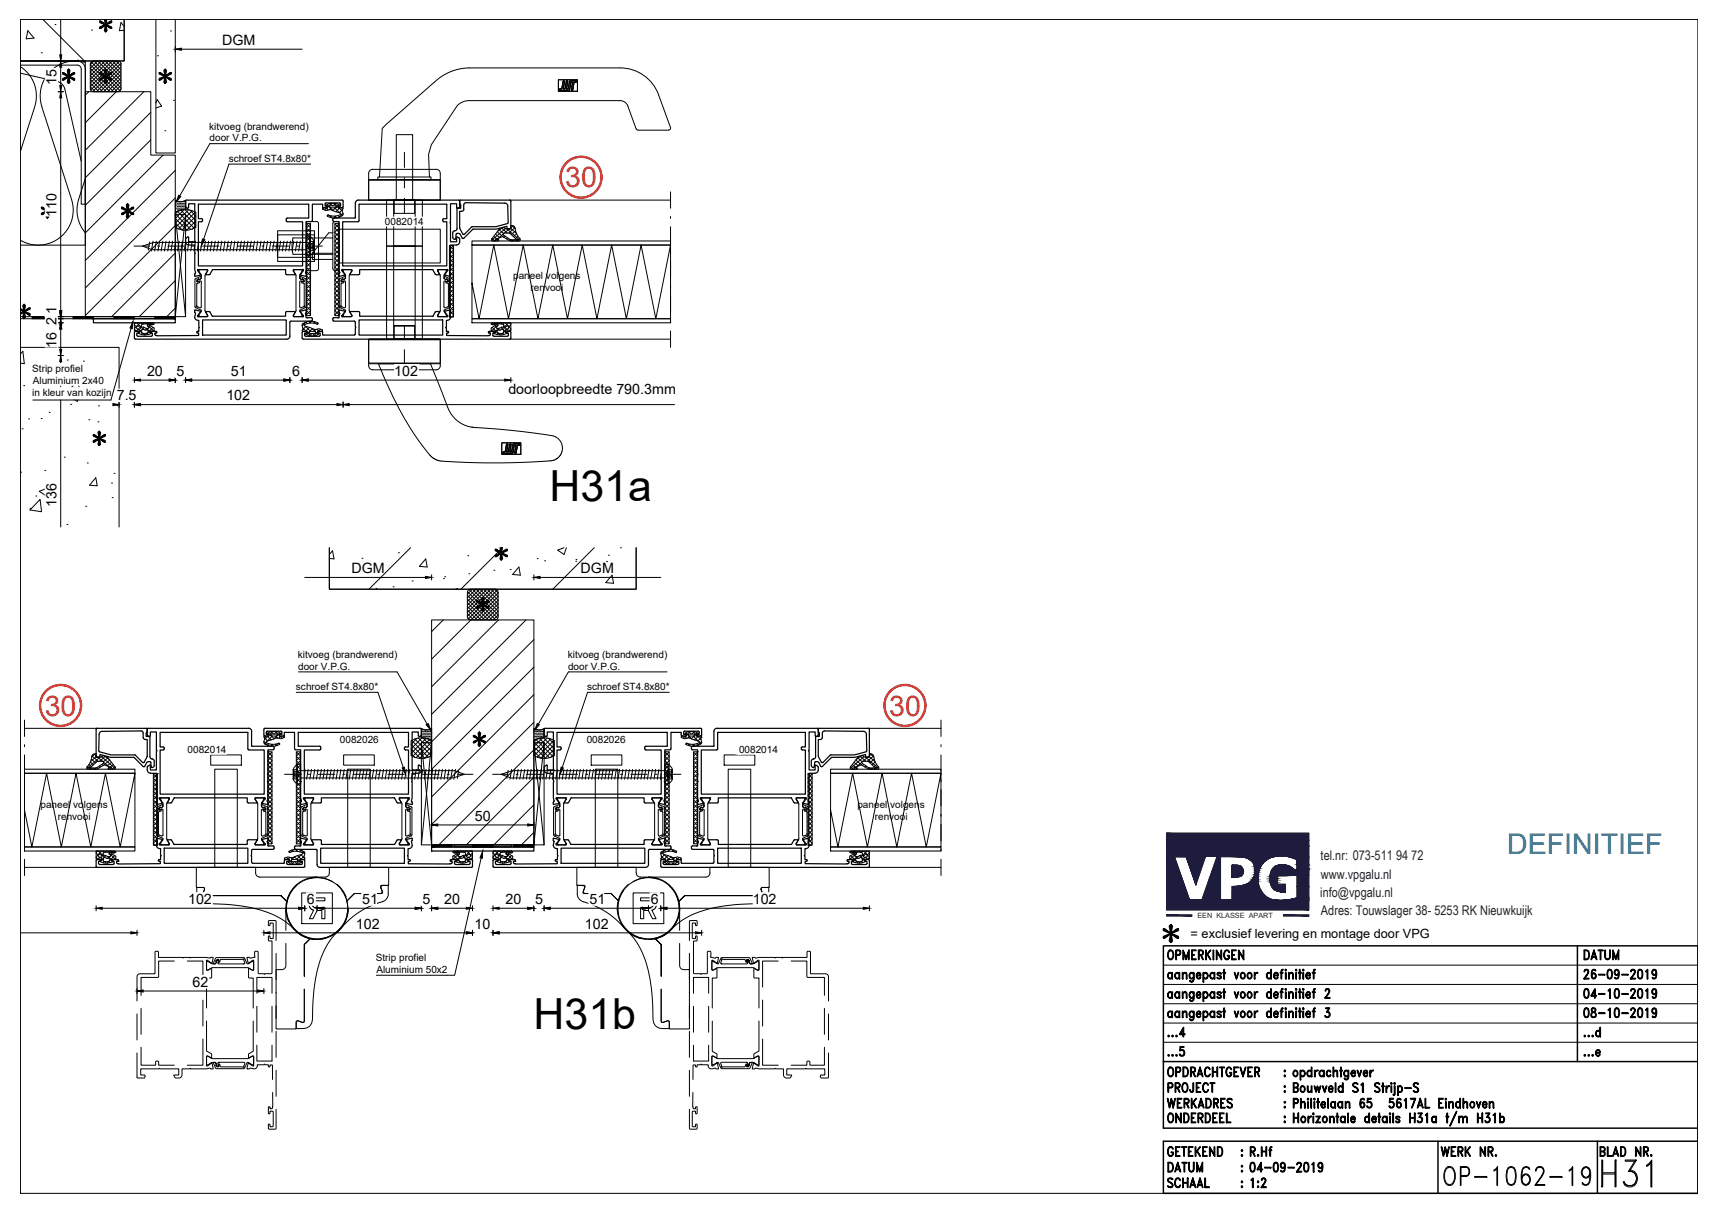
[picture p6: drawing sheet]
<svg xmlns="http://www.w3.org/2000/svg" width="420mm" height="297mm" viewBox="0 0 420 297" stroke-linecap="round" stroke-linejoin="round" font-family="sans-serif">
<defs><g id="words">
<text font-size="11" x="390.2" y="291.4">H31</text>
<g font-size="10.5">
<text x="134.3" y="122.4">H31a</text>
<text x="130.4" y="251.6">H31b</text>
</g>
<text font-size="8.4" x="351.7" y="291">OP-1062-19</text>
<g font-size="7" fill="#ff2d21">
<text x="138.1" y="45.8">30</text>
<text x="10.9" y="174.9">30</text>
<text x="217.3" y="174.9">30</text>
</g>
<text font-size="7" fill="#007cb0" x="368.4" y="208.7">DEFINITIEF</text>
<text font-size="5.7" x="284.3" y="287.9">DATUM</text>
<g font-size="5.3">
<text x="385.9" y="235.7">DATUM</text>
<text x="385.9" y="245.2">04-10-2019</text>
<text x="284.3" y="268.1">PROJECT</text>
<text x="284" y="272">WERKADRES</text>
<text x="284.3" y="275.5">ONDERDEEL</text>
<text x="284.3" y="291.4">SCHAAL</text>
<text x="304.4" y="291.4">1:2</text>
</g>
<g font-size="3.5">
<text x="54.3" y="11">DGM</text>
<text x="13.8" y="20.7" transform="rotate(-90 13.8 20.7)">15</text>
<text x="13.8" y="52.9" transform="rotate(-90 13.8 52.9)">110</text>
<text x="13.8" y="76.9" transform="rotate(-90 13.8 76.9)">1</text>
<text x="13.8" y="79.4" transform="rotate(-90 13.8 79.4)">2</text>
<text x="13.8" y="85" transform="rotate(-90 13.8 85)">16</text>
<text x="35.9" y="91.9">20</text>
<text x="43.1" y="91.9">5</text>
<text x="56.4" y="91.9">51</text>
<text x="71.4" y="91.9">6</text>
<text x="96.4" y="91.9">102</text>
<text x="28.5" y="97.9">7.5</text>
<text x="55.3" y="97.9">102</text>
<text x="124.2" y="96.4">doorloopbreedte 790.3mm</text>
<text x="13.8" y="124" transform="rotate(-90 13.8 124)">136</text>
<text x="85.9" y="140.2">DGM</text>
<text x="141.9" y="140.2">DGM</text>
<text x="116.1" y="200.6">50</text>
<text x="46" y="221">102</text>
<text x="75" y="221">6</text>
<text x="88.5" y="221">51</text>
<text x="103.3" y="221">5</text>
<text x="108.6" y="221">20</text>
<text x="123.6" y="221">20</text>
<text x="130.8" y="221">5</text>
<text x="144.1" y="221">51</text>
<text x="159" y="221">6</text>
<text x="184" y="221">102</text>
<text x="87" y="227">102</text>
<text x="116" y="227">10</text>
<text x="143" y="227">102</text>
<text x="47.1" y="241.2">62</text>
</g>
<g font-size="3.3" fill="#1d1c3c">
<text x="322.8" y="210.3">tel.nr: 073-511 94 72</text>
<text x="322.9" y="214.8">www.vpgalu.nl</text>
<text x="322.7" y="219.3">info@vpgalu.nl</text>
<text x="322.9" y="223.6">Adres: Touwslager 38- 5253 RK Nieuwkuijk</text>
</g>
<text font-size="3.1" x="291" y="229.2">= exclusief levering en montage door VPG</text>
<g font-size="2.4">
<text x="51.1" y="31.7">kitvoeg (brandwerend)</text>
<text x="51.2" y="34.6">door V.P.G.</text>
<text x="55.9" y="39.6">schroef ST4.8x80*</text>
<text x="94.1" y="55">0082014</text>
<text x="125.4" y="68.3">paneel volgens</text>
<text x="129.7" y="71.2">renvooi</text>
<text x="7.9" y="91">Strip profiel</text>
<text x="8" y="93.9">Aluminium 2x40</text>
<text x="7.9" y="96.8">in kleur van kozijn</text>
<text x="72.8" y="160.8">kitvoeg (brandwerend)</text>
<text x="138.8" y="160.8">kitvoeg (brandwerend)</text>
<text x="72.9" y="163.7">door V.P.G.</text>
<text x="138.9" y="163.7">door V.P.G.</text>
<text x="72.3" y="168.7">schroef ST4.8x80*</text>
<text x="143.6" y="168.7">schroef ST4.8x80*</text>
<text x="45.8" y="184.2">0082014</text>
<text x="83.1" y="181.7">0082026</text>
<text x="143.4" y="181.7">0082026</text>
<text x="180.6" y="184.2">0082014</text>
<text x="9.9" y="197.4">paneel volgens</text>
<text x="209.6" y="197.4">paneel volgens</text>
<text x="14.1" y="200.4">renvooi</text>
<text x="213.8" y="200.4">renvooi</text>
<text x="91.9" y="235">Strip profiel</text>
<text x="92" y="237.9">Aluminium 50x2</text>
</g>
<text font-size="1.8" fill="#1d1c3c" x="292.7" y="224.5">EEN KLASSE APART</text>
</g></defs>
<!-- layer: 0 -->
<path d="M38.1 81.4h.1" fill="none" stroke="#000" stroke-width=".36"/>
<g fill="none" stroke="#000" stroke-width=".3">
<path d="M45.4 59.1a.79 .79 0 0 0 .7 .8h1.5v1.9l.2 .1-.2 .2v3.8l.2 .8-.2 .3v.5l1.4-.2M45.5 58.2l-.1 .9M45.6 48.9h38M45.6 48.9l-.2 .3 .1 1.6h.6v-1h1.5v4.5l.2 .1-.2 .2v4.5h-1.5v-1.1M46.1 58l-.6 .2M75.5 50l-27-.1v3.6h.9l.1 .5-.2 .2h-.8v10.8h25.5v-10.8h-3.8l-.2-.6M75.5 50l-.1 3.3h-5.2l-.2 .2M76.1 54.2h-1.3v5.8l-.1 .2 .1 .1v1.5l-.1 .1 .1 .2v3.8l-.1 .8 .2 .3M76.3 50v3.9l-.2 .3M76.4 50h2.5M78.8 50v.6M78.9 50.6l.2 .2"/>
<path d="M81.3 53.6v.3M81.4 53.9l.2 .3M81.6 54.2h1.2v5.8l.2 .2-.2 .1v1.5l.2 .1-.2 .2v3.8l.3 .8-.3 .3M81.6 53.3l-.2 .2M83.6 48.9l.3 .2v1.5M83.9 50.6l-.3 .2-.9-.1v-.2l.5-.1v-.5l-.2-.3h-3.3l-.2 .2v.6l.6 .1v.2l-1 .1M86.8 49.7v3.5M86.9 53.2l-5.3 .1M87.6 48.9h24.5M87.6 48.9a.75 .75 0 0 0-.7 .8M87.8 50l-.1 4.1-3.9 .1v10.8h25.4v-10.8h-.7l-.3-.5 .3-.2 .7-.1v-3.4M87.8 50h21.4"/>
<path d="M110.7 56.9v1.1M110.7 58l.1 .4 .4 .1M111.1 58.5h.1M111.5 57.3l-.1 1-.2 .2M111.6 58l.6 .2M112.1 48.9l.3 .2M112.2 58.2l.2 .9a.79 .79 0 0 1-.8 .8h-1.5v1.9l-.1 .1 .1 .2v3.8l-.1 .9M112.4 49.2v1.3l-.4 .4-.4-.1v-1h-1.5v4.5l-.1 .1 .1 .2v4.5h1.5v-1.1M112.4 49.7l.1 .3M112.5 50l.1 .9-.9 .1v5.1l-.8 .4-.2 .4M112.6 48.9h12M112.6 48.9l-.2 .2"/>
<path d="M113.9 49.6l9.5 .1M113.9 49.6l-.5 .3-.1 1.5-.2 .2-.7 .1v4.1l.7 1.4 .3 .1 1.9-1.8M115.7 56h5.6l2.6-.7v.7h.7M115.7 56l-2.4 2.3-.3-.1-.8-1.1h-.5l-.2 .2M123.4 49.6a.75 .75 0 0 1 .7 .8M124 54.7l-2.8 .7-5.9 .1M124.1 50.4l.1 4-.2 .3M124.6 48.9l.3 .2v6.7M124.9 55.7l-.3 .3M22.8 77.9h20v1h-20zM47.6 76.3l.1-.5 1.4 .3-.8 1.1M47.6 76.4l.2 .2"/>
<path d="M47.8 76.7l-.2 .9a.75 .75 0 0 0 .8 .7M48.3 77.2l.1 .2h.1M48.3 66.1l.7 1M48.3 77.2h.1M48.3 78.3h.3v1.6l.1 .2-.1 .1v.8h-.4l-.1 .2 .1 .2h.4l-.1 .6-10.1 .1-.5-.3M48.5 65.9l2.3 .1M48.5 65.9h-.1l-.1 .3M49 67.1l.1 .1M49.5 78.2h20.5v3.7h-20.5zM50.7 77.1v.3h-2.2M51.9 66l-.6 1.1-1 .1 .5-1.2M51.9 66l17.9-.1v1"/>
<path d="M69.8 76.4l.3-.2h2.1l-.5 .9M69.8 76.4v.9h-17.8l-.8-1.1h-.9l.4 .9M70.8 78.8v3.4M71.7 66v.2M71.7 77.1v.2M71.7 66.2l.5 .9-2.1 .1-.3-.3M73.4 67.3l1.3 .2M73.5 67.1l-.1 .1M73.9 65.9l-2.2 .1M73.9 65.9h.2v.3M74.1 66.2l-.6 .9M74.1 77.2h.1"/>
<path d="M74.1 66.1v.1M74.1 77.2l-.1 .3-2.3-.2M74.7 76.7l.1 .9M74.8 76.4l-.1 .2M74.8 77.6l.2 .1h1.3v.7l-5.2 .1-.2 .3M74.9 67v.4M74.9 76.3l-.1-.5-1.4 .3 .7 1.1M74.9 67.4l-.1 .1M81.3 77.9v.4M81.4 78.2l.2 .3M81.6 78.5l5.2 .1v1.3l.2 .2-.2 .1v1.5M81.6 77.7l-.2 .2"/>
<path d="M82.8 67v.4M82.8 75.9v.4M82.8 76.4l.3 .2M82.8 75.9l1.5 .2M82.8 76.3h.1M82.9 77.6l-.2 .1h-1.1M83 76.7l-.2 .9M83.6 66.1v.1M83.6 77.2h.1M83.6 66.2l.6 .9M83.8 65.9l2.2 .1M83.8 65.9h-.2v.3"/>
<path d="M84.2 67.1l.1 .1M84.3 67.3l-1.5 .1M84.3 76.1l.1 .1-.8 1M86 77.1h.1M86 66l-.5 1.1 2.2 .1M86 77.1l-.1 .3-2.2 .1-.1-.3M87.7 76.2h-2.2l.5 .9M87.7 76.2l.2 .2M87.8 78.2h20.4v3.7h-20.4zM105.8 66l.8 1.1M105.8 66l-17.9-.1v1l-.2 .2M106.6 76.2h.9l-.5 .9"/>
<path d="M106.6 76.2l-.8 1.1h-17.9v-.9M107 66v.2M107 77.1v.2M107 66.2l.5 .9-.9 .1M108.7 76.1l1.4-.3v.5M108.7 76.1l-.1 .1 .8 1M108.8 67.1l-.1 .1M109.2 65.9l-2.2 .1M109.2 65.9l.2 .1v.2M109.3 78.3h-.2v1.6l-.2 .2 .2 .1v.8h.5l.1 .2-.1 .2h-.4v.5M109.4 77.2l-.1 .3-2.3-.2M109.4 66.2l-.6 .9"/>
<path d="M109.4 77.2h.1M109.4 66.1v.1M109.9 76.7l.2 .9a.75 .75 0 0 1-.7 .7M109.9 66.7l.2 .3v.5l-1.4-.2M110 76.6h-.1M110.1 76.4l-.2 .2M33.4 82v-.6h.7v-.3h-1.2v1.6l.2 .2h37a.75 .75 0 0 0 .8-.7M33.5 82l.2 .2M33.7 82.2h3.3M36.8 81.4h.5v.6l-.3 .2M36.8 81h1.4l.2 .2-.2 .2M36.8 81l-.2 .2 .2 .2"/>
<path d="M38.2 81.4h-.4v.4M74.4 82v-.6h.7v-.3h-1.2v1.6l.2 .2h50.5l.3-.2-.1-1.6h-1.1v.3h.5v.6M74.5 82l.2 .2M74.7 82.2h3.3M77.8 81.4h.5v.6l-.3 .2M77.8 81h.8M77.8 81l-.2 .2 .2 .2M78.6 81l.2 .3v.5M78.9 81.8l.1 .1M79 81.9h7.6M86.8 81.7l-.2 .2M109.2 81.9l10.4 .1"/>
<path d="M119.5 81l1.6 .1v.3h-.6v.6M119.5 81.4h.3v.4M119.6 81l-.2 .2 .2 .2M119.9 81.8l-.3 .2M120.5 82l.2 .2M120.7 82.2h3.3M124.3 82l-.3 .2M36 178.3l-.3-.3-12.1 .1-.1 .2 .1 6.8 .8 .1v-.7l2.7 .7h5.6l2.4 2.2 .3-.1 .4-.8M36 178.8l-.2 .4-.1 .9h.9v4.9l.2 .4 .4 .1M36 178.3v1.4l.3 .3M36 178.3l.2-.3 24.5 .1a.72 .72 0 0 1 .8 .7M39.1 179.1v3.4"/>
<path d="M39.2 179.1h21.4M60.6 179.1v4M61.5 178.8v3.6M64.5 178.3v1.4M64.5 179.7l.3 .2M64.7 179.9h.8M65.1 179v.5h.4M65.3 178.8h3.3M65.4 178.7l-.3 .3M65.5 179.5l.2 .2-.2 .2M68.7 178.7l.2 .3v.5l-.6 .1v.3h.9M69.5 179.1v.6l-.3 .2"/>
<path d="M71.9 179.1h-2.4M71.9 179l.1 4.1 .3 .2h1.2v5.9l.1 .1-.1 .1v1.5l.1 .2-.1 .1v3.9l.2 .8M73 179.1h26.8v3.5l-.9 .1-.1 .4 .3 .2M73 179v3.4M102.7 178.1l-37.9-.1-.3 .3M102.8 178l.2 .3-.1 1.6M102.9 179.9l-.3 .1M133 178.3v1.4M133 179.7l.1 .2M133.1 179.9l.3 .1M166.8 179.9l-.3-.2-.1-.7-2.4 .1v4l-.2 .2h-1.3v5.9l-.2 .1 .2 .1v1.5l-.2 .2 .2 .1v3.9l-.2 .7M167.1 179v.5h.5l.2 .2-.2 .2h-.8"/>
<path d="M167.1 179l.2-.2 3.4-.1 .2 .3v.5l-.6 .1v.3h.9M171.2 178.1l-37.9-.1-.3 .3M171.2 178l.3 .3v1.4l-.3 .2M200 178.3v1.4l-.4 .3M200 178.3l-.2-.3-24.6 .1a.72 .72 0 0 0-.7 .7v3.6h-5.3l-.2 .3 .1 .5 1.4 .1v5.9l.1 .1-.1 .1v1.5l.1 .2-.1 .1v3.9l.2 .8M200 178.3l.3-.3 12.1 .1 .1 .2M200 178.8l.1 .2M200.1 179l.2 .3v.8h-.9M201 179.2l-.1 1.3-.1 .2-.8 .1 .1 4.2M211 178.8l-9.5-.1-.3 .1-.2 .4M211 178.8a.75 .75 0 0 1 .8 .7M211.8 179.5l.1 4-.2 .3-2.8 .8h-5.9l-1.9 1.8-.3-.1"/>
<path d="M212.5 178.3v6.6M35.9 186.5l.2-.3 .7 .1 .2 1.2 .2 .1 .4-.1 .1-.4M36 185v-4.2l-.7-.1-.2-.2-.1-1.5-.3-.3-9.7 .1a.75 .75 0 0 0-.8 .7l-.1 4 .2 .3 2.8 .8h5.9l1.9 1.9 .3-.2 .8-1.3M36 187.6v.6M36 188.2a.79 .79 0 0 0 .8 .8M36.3 180h.1M36.4 180.1l.3-.1v-1h1.5v4.4l.2 .1-.2 .2v4.5h-1.5v-1.1M36.7 187.1l-.1-.1-.6 .6M36.8 189h1.4v1.9l.2 .2-.2 .1v3.9l.2 .8M37.1 185.6l.5 .2 .1 1.3M38.2 196.2v.4M38.2 196.6l.1 .1"/>
<path d="M38.4 195.9l-.2 .3M38.9 195.2l.9 1-.1 .2M39.2 182.5l.9 .2v.4l-.2 .2M39.7 196.4l-1.4 .3M39.9 183.4h-.8v10.7h25.5v-10.7h-3.8M41 196.3h.7M41.4 195.4l-.5 .7 .1 .2M41.4 195.1v.2M41.4 195.1l-2.3-.1-.2 .2M41.4 195.3v.1M42 196.2l-.2 .1M42.5 195.1l-.5 1.1"/>
<path d="M42.6 195.1h17.8v1l.3 .2M60.6 183.1l.2 .2M60.7 196.3h2.1M61.5 182.3l5.2 .1 .3 .3v.3l-.3 .3h-1.2v5.9l-.2 .1 .2 .1v1.5l-.2 .2 .2 .1v3.9l-.2 .8M62.3 195.1v.2M62.4 195.4l.4 .7v.2M62.4 195.3v.1M62.4 195.1l2.3-.1 .1 .2M64.8 195.3l-.8 1 1.4 .4M64.8 195.3h.1M64.8 195.2v.1M65.3 195.9l.2 .3"/>
<path d="M65.5 196.2l-.1 .5M73 182.4h5.2l.1 .1 .1 .6-.2 .2M73.5 196.2v.4M73.5 196.6l.1 .1M73.7 195.9l-.2 .3M74.2 195.2l.8 1.1-1.4 .4M74.2 195.3h.1M76.2 196.3h2.1M76.2 196.1v.2M76.6 195.4l-.4 .7M76.6 195.1l-2.3-.1-.1 .2M76.6 195.3v.1"/>
<path d="M76.6 195.1v.2M78.1 183.4h-3.7v10.7h25.4v-10.7h-.7M97 196.2l-.6-1.2-17.9 .1v.9l-.2 .3M97 196.2l.3 .1M97.2 196.3h.8M97.6 195.3v.1M97.6 195.4l.5 .7-.1 .2M97.6 195.1v.2M99.8 195l.3 .2M99.8 195.1h-2.2M100 195.3l-.8 1 1.4 .4M100 195.3h.1"/>
<path d="M100.1 195.2l-.1 .1M100.6 195.9l.2 .3M100.8 196.2l-.1 .5M102.2 189h-1.5v1.9l-.1 .2 .1 .1v3.9l-.1 .8M102.3 187.1l.1-.1 .5 .3M102.6 180.1l-.4-.1v-1h-1.5v4.4l-.1 .1 .1 .2v4.5h1.5v-1.1M102.9 187.3l.1 .3M103 187.6v.7a.79 .79 0 0 1-.8 .7M133 187.6v.7M133 188.3a.79 .79 0 0 0 .8 .7h1.5v1.9l.1 .2-.1 .1v3.9l.1 .7M133.1 187.3l-.1 .3M133.4 180.1l.4-.1v-1h1.5v4.4l.1 .1-.1 .2v4.5h-1.5v-1.1"/>
<path d="M133.6 187.1l-.5 .2M133.6 187l.2 .1M135.2 196.2l.1 .5M135.4 195.9l-.2 .3M135.4 195.8v.1M135.9 195.2l.1 .1M136 195.3l.8 1-1.5 .4M136 195.3h.1M136.2 195.1h2.1M136.2 195l-.3 .2M136.9 183.4h-.8v10.7h25.5v-10.7h-3.8M136.9 183.3l.2-.2v-.4l-1-.1v-3.5h27v3.3h-5.3l-.2 .3v.4l.3 .2"/>
<path d="M138 196.3h.7M138.3 195l.1 .1M138.4 195.4l-.5 .7 .1 .2M138.4 195.1v.2M138.4 195.3v.1M139 196.2l-.2 .1M139 196.2l.6-1.2 17.8 .1 .1 .9 .2 .3M157.7 196.3h2.1M159.3 195.1v.2M159.4 195.3v.1M159.4 195.4l.4 .7v.2M159.4 195.1l2.3-.1 .1 .2"/>
<path d="M159.5 195l-.1 .1M161.8 195.3l-.8 1 1.4 .4M161.8 195.3h.1M161.8 195.2v.1M162.3 195.9l.2 .3M162.3 195.8v.1M162.5 196.2l-.1 .5M170.5 196.2l.1 .5M170.5 196.1v.1M170.7 195.9l-.2 .2M171.2 195.2v.1M171.2 195.3l.7 .9"/>
<path d="M171.2 195.3h.1M171.4 195.1h2.3M171.4 195l-.2 .2M171.9 196.2l.1 .1-1.4 .4M173.2 196.3h2.1M173.6 195.4l-.4 .7v.2M173.7 195.1v.2M173.7 195.3l-.1 .1M175.2 183.4h-3.8v10.7h25.4v-10.7h-.7M194 196.2l-.7-1.1h-17.7v1l-.3 .2M194 196.2l.3 .1M194.2 196.3h.8"/>
<path d="M194.6 195.1l2.3-.1 .2 .2M194.6 195.3v.1M194.6 195.1v.2M194.6 195.4l.4 .7M195 196.1v.2M195.9 182.8v.3M195.9 183.1l.2 .2M196.1 182.6l.7-.1v-3.4l-21.3-.1-.1 4.1-.2 .2M196.1 182.6l-.2 .2M196.3 196.4l1.4 .3M197 195.3l-.8 .9 .1 .2M197.1 195.3h-.1"/>
<path d="M197.1 195.2l-.1 .1M197.6 195.9l.2 .3M197.8 196.2l-.1 .5M198.3 187.1l.2 .4 .3 .1M198.8 185.6l-.4 .2-.1 1.3M198.8 187.6h.1M199.2 189h-1.4v1.9l-.2 .2 .2 .1v3.9l-.2 .8M199.3 187.1l.1-.1 .6 .6M199.3 180.2v4.8l-.1 .4-.3 .1M199.6 180.1l-.4-.1v-1h-1.4v4.4l-.2 .1 .2 .2v4.5h1.4v-1.1M200 187.6v.6M200 188.2a.79 .79 0 0 1-.8 .8"/>
<path d="M200 185l.7 1.3M200.2 186.5l.5 .9h.3M200.2 186.5l-.3-.3-.7 .1-.2 1.2-.2 .1M212.5 184.9l-.2 .3h-.7v-.7l-2.7 .7h-5.6l-2.3 2.2M24.1 211.1l.3 .2M24.3 211.4h3.3M24.5 210.1l-.9 .1-.1 1.6 .2 .3 50.5-.1 .3-.2v-1.4l-.3-.3-.9 .1v.3l.6 .1v.5l-.3 .3-3.3-.1-.2-.2v-.5l.6-.1v-.3l-1-.1M24.5 210.6h-.4v.5M24.5 210.1l.2 .2-.2 .3M27.9 211.1l-.2 .2M28.5 210.9v-.3l.4-.1v-.3h-1.6v.3l.6 .1v.5M28.5 210.9l.3 .2"/>
<path d="M38.2 205v.4M38.2 205.4l.2 .3M38.2 205l1.5 .2-.1 .2M38.4 205.7l-.2 1a.82 .82 0 0 0 1 .8v1.5l.2 .2-.2 .1v.8l-.5 .1 .2 .4M38.9 210.6h.3v.5M39.2 211l-10.5 .1M39.6 205.4l-.6 .9v.3l2.4-.2M40.1 207.4h20.5v3.7h-20.5zM41.4 206.3v.1M61.5 207.9v1.1l-.2 .2 .2 .1v1.5M61.5 210.8l.3 .2M61.7 211.1h7.7"/>
<path d="M61.8 207.7l-.3 .2M62.4 206.2l.4-.9-2.3 .1-.1 1h-17.8l-.7-1.1h-1l.5 1M62.4 206.2l-.1 .2M64.1 205.4l.7 .9M64.1 205.4l-.1-.2 1.5-.3-.2 .9 .2 1h.3M64.8 206.3l-.1 .3-2.3-.2M64.8 206.3h.1M65.8 206.8h.9l.3 .2M67 207.1l-.1 .5h-.2l-5 .1M69.5 210.4l-.1 .6M69.8 210.1l-.3 .3M72 207.1l.2 .6h5.2l.1 3.6a.75 .75 0 0 0 .7 .8l37.1-.1 .2-.2v-1.4l-.2-.3-1 .1v.3l.6 .1v.5l-.3 .2-3.3 .1-.2-.3v-.5l.6-.1v-.3l-1.5-.1"/>
<path d="M73.5 205v.4M73.5 205.4l.2 .3-.2 1.1h-1.3l-.2 .2M73.6 204.9l1.4 .3-.1 .2M73.6 204.9l-.1 .1M74.2 206.3h.1M74.8 205.4l-.6 .9v.3l2.4-.2M76.2 205.3l2.3 .1v1h17.9M76.2 205.5l.4 .9M76.2 205.3v.2M78.4 207.4h20.4v3.7h-20.4zM97.2 205.3l.9 .1-.5 1M97.3 205.3l-.9 1.1"/>
<path d="M97.6 206.4l2.2 .2M99.4 205.4l.6 .9M99.4 205.4l-.1-.2 1.4-.3 .1 .5-.2 .4 .2 .9a.75 .75 0 0 1-.8 .7M100 207.5h-.3v1.5l-.1 .2 .1 .1v.8l.5 .1 .1 .1-.1 .2-.4 .1 .1 .5M100 206.3l.1 .1M100 206.3h.1M100.1 206.4l-.3 .2M105.5 207.1h25v1h-25zM110.2 210.1l-.2 .2 .5 .3v.3M110.5 210.9l-.5 .3h-10.1M124.4 210.1l1.5 .1v.3l-.4 .1v.3M124.4 210.1l-.2 .3 .2 .2"/>
<path d="M125.5 210.9l.5 .3h10.1M135.4 205.8l-.1 .9a.82 .82 0 0 0 .9 .8v1.5l.2 .2-.2 .1v.8l-.4 .1-.1 .1 .1 .2 .4 .1-.1 .5M136 206.3v.3h.2M136 206.3h.1M136.2 206.6h2.1M136.6 205.4l-.6 .9M136.6 205.4l.2-.2-1.5-.3-.1 .5 .2 .4M137.1 207.4h20.5v3.7h-20.5zM138.4 206.4l-.1 .1M139.6 206.4h17.8l.1-1 2.3-.1-.5 1.1M139.6 206.4l-.7-1.1h-.9l.4 1.1M159.4 206.4l.1 .1"/>
<path d="M161.1 205.4l.7 .9M161.1 205.4l-.1-.2 1.4-.3 .1 .5-.2 .4M161.8 206.3h.1M161.8 206.3l-.1 .3h-2.3M162.3 205.8l.2 1h1.2l.3 .2M164 207.1l-.1 .5-.2 .1h-5.1l-.1 3.6a.75 .75 0 0 1-.7 .8l-37.1-.1-.2-.2v-1.4l.2-.3 1 .1v.3l-.6 .1v.5l.3 .2 3.3 .1 .2-.3v-.5h-.5M165.4 210.1l1 .1 .2 .8M165.4 210.6h.5v.5l-.2 .2-3.4 .1-.2-.3v-.5l.6-.1v-.3l-.9-.1-.3 .3v1.4l.3 .2 50.5 .1 .2-.3M165.4 210.1l-.2 .3 .2 .2M169 207.1l.1 .5h.2l5.1 .1 .1 1.3 .1 .2-.1 .1-.1 1.7-7.8 .1M170.5 205.5l.2 .2-.2 1M170.5 206.7l-.1 .2-1.2-.1-.2 .2"/>
<path d="M171.2 206.3v.3h.2M171.2 206.3h.1M171.9 205.4l-.7 .9M171.9 205.4l.1-.2-1.4-.3-.1 .6M173.7 206.4l-2.3 .2M175.4 207.4h20.5v3.7h-20.5zM193.5 206.4h-17.9l-.1-1-2.3-.1 .5 1.1M194 205.4l-.5 1M195 205.5l-.4 .9M195 205.3l-1 .1M195 205.3v.2M196.3 205.2l1.4-.3 .1 .5-.2 .4 .2 .9a.83 .83 0 0 1-1.1 .8v1.5l-.1 .2 .1 .1v.8h.4"/>
<path d="M196.3 205.2l.1 .2M196.4 205.4l.6 .9M197 206.3l-.1 .3-2.3-.2M197 206.3h.1M197.1 210.1l.2 .2-.1 .2-.4 .1 .1 .5 10.1 .1 .5-.3M212.5 210.4v1.4M212.5 210.4l-.2-.3-1 .1v.3l.6 .1v.5l-.2 .2-3.4 .1-.2-.3v-.5l.6-.1-.1-.4-1.5 .1v.3l.4 .1v.3"/>
</g>
<g fill="none" stroke="#000" stroke-width=".24">
<path d="M5 16.3a8.5 8.5 0 0 1 3.5 9.8l-3.5 10.8M6.8 7.5l1.5 1.8-1.9 .2zM10.1 12.9h.1M10.5 4.8l10.1 10.1M13.4 6h.1M14.8 14.3h.1M18.9 14.7h.1M20.9 15.3a8.5 8.5 0 0 0-10.7 10.8M22.4 7.4h.1M30.4 4.8v10.1h-25.4h15.8v45h-15.8M30.4 6.4l-.8-.9-.4 2 1.2-.1M38.1 4.8v32.6h4.7v-32.6"/>
<path d="M38.5 13.6h.1M41.7 7.6h.1M10.2 26.1l7.3 22.6a8.5 8.5 0 0 1-2.8 9.3 8.5 8.5 0 0 1-9.7 .7M38.1 25.2l.3-.9 1.1 1.6-1.4 .5M40.3 32h.1M42.4 24.5h.1M75.4 35.1h-24.1l-7.4 12.8M19.2 48.7a8.5 8.5 0 0 0 1.7 8.2M20.8 43.7l-1.6 5M74.9 54.7h.1M74.9 54.7h1v22.5h-1zM74.9 54.7l1 1"/>
<path d="M74.9 55.8l1 1M74.9 56.8l1 1.1M74.9 57.9l1 1M74.9 59l1 1M75.9 54.7l-1 1M75.9 55.8l-1 1M75.9 56.8l-1 1.1M75.9 57.9l-1 1M75.9 59l-1 1M75.9 40.1h-19.9l-6.2 18.4M78.9 51.1l.1 .1M78.9 51.2a1.75 1.75 0 0 0 1.8 0l.2 .1"/>
<path d="M79.7 50.9l.5 .5M79.8 50.3l.3 .1-.1 .5-1-.1-.1 .3M79.8 50.9l-.4 .4M80 50l.6 .7M80.2 52.6l-.2 .2M80.5 52.7l.5 .5M80.7 49.7l.6 .6M80.7 50.8l.7 .7M80.8 50.3h1.2M80.8 50.3l-.2 .3 .2 .2h1.3M80.9 51.3h.1M80.9 51.3l2.2 .7"/>
<path d="M80.9 50.8l-.4 .5M81 49.7l-.9 .9M81.1 52.8l-.4 .4M81.7 52.9l.4 .4M81.7 49.7l1 .9M81.8 50.8l1.5 1.5a3.4 3.4 0 0 1-3.2 .3l-.1 .2a3.3 3.3 0 0 0 3.7-.1l-.4-.4M81.9 54.7h.9v22.5h-.9zM81.9 54.7l.9 1M81.9 55.8l.9 1M81.9 56.8l.9 1.1M81.9 57.9l.9 1M81.9 59l.9 1"/>
<path d="M82 50.3l.1 .5M82 50.8l-.7 .7M82 49.7l-.6 .6M82.1 50.8h.1M82.1 52.8l-.5 .5M82.6 52.7l.4 .4M82.8 50.9h1M82.8 50l-.7 .7M82.8 54.7h.1M82.8 54.7l-.9 1M82.8 55.8l-.9 1M82.8 56.8l-.9 1.1"/>
<path d="M82.8 57.9l-.9 1M82.8 59l-.9 1M82.9 50.9l.8 .8M83 50.3l-.3 .1 .1 .5M83 50.3v-.2l-.9-.4h-1.6l-.7 .5v.1M83.1 50.8l-1 1M83.6 51.3l.3 1.1-.2 .3M83.6 51.3l-.7 .7M83.7 51.2h.1M83.7 51.2l-.1 .1M83.8 50.9l-.1 .3M83.8 52.2l-.9 .9"/>
<path d="M120.2 58.3l.8 .6M120.5 58.9h1.2M120.7 57.8l.7 .6M121.1 58.5h.6M121.1 57.2l1.1 .9M121.5 58.5l-.5 .4M121.6 58.5l.3 .3M121.7 58.5l.2 .2-.2 .2M122 56.1l1 1M122.4 55.9l-.8 .7 1.3 1.3M122.7 55.8l1.3 1.2M122.7 57.9l-1.6 .6"/>
<path d="M122.7 57.9h.4M123 57.2l-1.2 1.1M123 57.3l.1 .2M123 58l2 .9M123.1 57.4l1.9 1.2M123.2 57l-.2 .3M123.3 55.6l-1.3 .5-1.8 2.3v.3l.3 .2M123.3 55.7l.2 .2M123.5 57.7l-.4 .3M123.5 55.9l-3.3 2.8M123.8 55.9l3.3 2.8M124.1 58.1l-.3 .3"/>
<path d="M124.5 57h.2M124.5 55.9l-1.2 1.1h1.2M124.7 57h.1M124.7 58.5l-.3 .2M124.7 57v.1M124.7 57.1l1.3 1.2M124.8 58.6l.4 .3M124.9 55.8l-1.4 .1M125.1 55.2l.8 .7M125.3 55.2l-.4 .4M125.6 58.6l-.3 .3M125.9 55.7l-1.6 1.3"/>
<path d="M125.9 58.6l.4 .3M125.9 55.9l-.3-.6-.7-.1v.6l1.3 1.2M126 55.9a4.4 4.4 0 0 0 1.2 2.6l-.3 .4h-1.9M126 56.5l-1 .9M126 58.3l.6 .3h-1.6M126.3 57.2l-.8 .6M126.6 57.8l-.6 .5M127 58.3l-.7 .6M163.9 59.9v18h-48.5v-18h48.5l-3.6 18-3.6-18-3.6 18-3.6-18-3.6 18-3.6-18-3.6 18-3.6-18-3.6 18-3.6-18-3.6 18-3.6-18-3.6 18-1.7-8.7M32.9 79.4l.5 .5M33.2 78.9l-.3 .4M33.4 79.9v.2"/>
<path d="M33.4 79.8h.1M33.4 79.8v.1M33.4 78.9l1.6 1.6M33.8 79.7l.4 .3M33.8 79.7l-.4 .1M34.3 78.9l-1.4 1.4M34.5 78.9l.3 .3M34.6 79.7l-.3 .4M34.6 79.5v.4l.4 .1M34.9 79.2l-.3 .3M34.9 79.2l2.1-.1-.7 .1M35 80l.8 .3h.5l.1-.2"/>
<path d="M35.3 78.9l-.3 .3M35.5 78.9l.3 .3M36 79.4l1.5 1.5M36.3 79.2l-.3 .4 .4 .4M36.4 80v.1M36.4 78.9l-.3 .3M36.6 79.5l1 .6M36.6 78.9l.5 .5M36.7 79.6l-.3 .4M36.8 79.4l-.2 .1M37.4 78.9l-.4 .5M37.6 79l-4.7-.1v1.9"/>
<path d="M37.6 79l-.1 .3-.8 .1M47.6 68.4l.1 6.6 1.4 .8M48.6 66.2v.1a1.89 1.89 0 0 1 .6 1.7l-.4 .4M48.6 68.3h.1M48.6 66.1v.1M48.6 68.8l.2 .3-.7 .3v5.3l-.1 .2 .9 .4M48.6 68.3l-.5 .3 .1 .3 .4-.1M48.6 68.3l-.3 .1v.4l.6-.1M48.6 68.2v.1M48.6 68.3l.2 .1M48.6 68.3h.2M48.8 65.9h1.7"/>
<path d="M48.8 65.9l-.2 .2M48.9 68.7l.3 .2v6.1l-.3 .2M48.9 67.6l-1.2 .7M48.9 67.6l.3 .1M49.1 68.1l-.4 .3M49.1 75.8l.1 .3-.6 1.1M49.1 67.7v.3M49.2 68l-.1 .1M50.5 65.9l.2 .3M50.7 66.3l-.6 1.1v8.5l.6 1.2M50.7 77l-.2 .4h-1.7l-.2-.2M50.7 66.2v.1"/>
<path d="M71.8 66.2l.6 1.2-.1 8.6-.5 1.1 .2 .3M71.9 65.9h1.8M71.9 77.4h1.8M72 65.9l-.2 .3M73.3 67.7v.4l.4 .3M73.4 75.8l-.1 .3 .5 1M73.5 67.6l1.2 .5 .1 .2M73.5 67.6l-.2 .1M73.6 68.7l-.3 .2v6.1l.3 .2M73.7 65.9l.2 .3M73.8 68.3h-.1M73.8 66.3a1.95 1.95 0 0 0-.5 1.7l.4 .4"/>
<path d="M73.8 68.2v.1M73.8 68.3l-.1 .1M73.9 77l-.2 .4M73.9 68.3h-.1M73.9 68.3l.2 .2v.3l-.5-.1M73.9 68.3l.4 .1 .1 .4-.2 .1-.3-.1M73.9 68.8l-.2 .3 .6 .2 .1 5.4 .1 .2-.1 .2-.8 .2M73.9 66.2v.1M74 79.1l.4 .4M74 79.1l-.2 .3 .3 1.1M74 79.1a3.3 3.3 0 0 1 3.8-.1l-.3 .3M74.7 79.8l2.1 .7"/>
<path d="M74.7 78.7l.4 .4M74.8 79.8l-.7 .7M74.8 68.4v6.6l-1.5 .8M74.8 78.7l-.9 1M74.9 65.3l1 1.1-1 1M74.9 60l1 1M74.9 61.1l1 1M74.9 62.2l1 .9M74.9 63.2l1 1M74.9 64.3l1 1M74.9 67.4l1 1.1M74.9 68.5l1 1"/>
<path d="M74.9 69.6l1 1M74.9 70.6l1 1M74.9 71.7l1 1M74.9 72.8l1 1M74.9 73.8l1 1M74.9 74.9l1 1M74.9 75.9l1 1M74.9 77l.2 .2M75.6 78.5l.4 .5M75.9 60l-1 1M75.9 61.1l-1 1M75.9 62.2l-1 .9"/>
<path d="M75.9 63.2l-1 1M75.9 64.3l-1 1M75.9 65.3l-1 1 1 1.1M75.9 67.4l-1 1.1M75.9 68.5l-1 1M75.9 69.6l-1 1M75.9 70.6l-1 1M75.9 71.7l-1 1M75.9 72.8l-1 1M75.9 73.8l-1 1M75.9 74.9l-1 1M75.9 75.9l-1 1"/>
<path d="M75.9 77l-.2 .2M76.1 78.5l-.5 .5M76.7 78.6l.5 .5M77 78.7l-.4 .3M77.5 79.2l-1.5-.2-1.6 .4 .1 .3 1.4 1.3M77.7 79l-.2 .3M81.9 60l.9 1M81.9 61.1l.9 1M81.9 62.2l.9 .9M81.9 63.2l.9 1M81.9 64.3l.9 1M81.9 65.3l.9 1-.9 1.1"/>
<path d="M81.9 67.4l.9 1.1M81.9 68.5l.9 1M81.9 69.6l.9 1M81.9 70.6l.9 1M81.9 71.7l.9 1M81.9 72.8l.9 1M81.9 73.8l.9 1M81.9 74.9l.9 1M81.9 75.9l.9 1M81.9 77l.1 .2M82.8 73.8l-.9 1M82.8 72.8l-.9 1"/>
<path d="M82.8 65.3l-.9 1.1 .9 1M82.8 60l-.9 1M82.8 61.1l-.9 1M82.8 62.2l-.9 .9M82.8 63.2l-.9 1M82.8 64.3l-.9 1M82.8 67.4l-.9 1.1M82.8 68.5l-.9 1M82.8 69.6l-.9 1M82.8 70.6l-.9 1M82.8 71.7l-.9 1M82.8 74.9l-.9 1"/>
<path d="M82.8 75.9l-.9 1M82.8 77l-.1 .2M83.1 75.2l1.3 .6M83.1 68.1l-.2 .2v6.7l.2 .2M83.8 68.8l-.3 .1M83.9 68.8l.2 .3-.7 .3v5.3l-.2 .2 .9 .4M83.9 68.3l-.5 .2v.4h.2M83.9 68.3l-.1-.1-.2 .2v.4l.6-.1 .3 .2v6.1l-.4 .2M83.9 66.3a1.79 1.79 0 0 1 .6 1.7l-.5 .4M83.9 68.3l.1 .1M83.9 68.3h.1M84.1 65.9h1.6"/>
<path d="M84.1 65.9l-.2 .4M84.2 67.6l-1.1 .5M84.2 67.6l.2 .1M84.4 75.8v.3l-.5 1v.3h1.8l.3-.4M84.4 67.7v.4l-.4 .3M85.8 65.9l.2 .4M85.9 66.3l-.6 1.1 .1 8.5 .5 1.2M107 66.3l.6 1.1v8.5l-.6 1.3 .2 .2h1.7l.2-.4M107.2 65.9h1.7M107.2 65.9l-.2 .4M108.6 67.7v.4l.4 .3M108.6 75.8v.3l.5 1"/>
<path d="M108.8 67.6l1.1 .5M108.8 67.6l-.2 .1M108.9 65.9l.2 .4M109.1 68.3l.1-.1 .4 .4v.3l-.5-.1M109.1 68.3l-.2 .1M109.1 68.3h-.1M109.1 68.3l.1-.1 .2 .3M109.1 66.3a2.08 2.08 0 0 0-.6 1.7l.4 .4M109.1 68.8l-.2 .3 .7 .3v5.3l.1 .2-.8 .4M109.4 68.5v.2M109.4 68.7l-.1 .1-.6-.1-.2 .2v6.1l.4 .2M109.9 60h.1"/>
<path d="M109.9 60h.9v17.5h-.9zM109.9 60.1l.9 1M109.9 61.1l.9 1M109.9 62.2l.9 1M109.9 63.3l.9 .9M109.9 64.3l.9 1M109.9 65.4l.9 1M109.9 66.4l.9 1M109.9 67.5l.9 1M109.9 68.6l.9 1M109.9 69.6l.9 1M109.9 70.7l.9 1"/>
<path d="M109.9 71.7l.9 1M109.9 72.8l.9 1M109.9 73.9l.9 1M109.9 74.9l.9 1M109.9 76l.9 1M109.9 77.1l.4 .4M109.9 75.2l-1.3 .6M109.9 68.1l.2 6.9-.2 .2M110.8 60.1l-.9 1M110.8 61.1l-.9 1M110.8 62.2l-.9 1M110.8 63.3l-.9 .9"/>
<path d="M110.8 64.3l-.9 1M110.8 65.4l-.9 1M110.8 66.4l-.9 1M110.8 67.5l-.9 1M110.8 68.6l-.9 1M110.8 69.6l-.9 1M110.8 70.7l-.9 1M110.8 71.7l-.9 1M110.8 72.8l-.9 1M110.8 73.9l-.9 1M110.8 74.9l-.9 1M110.8 76l-.9 1"/>
<path d="M110.8 77.1l-.4 .4M120.1 79l.1 .3M120.1 79l4.6-.1 .2 .2M120.2 79.3l.9 .1M120.3 78.9l.4 .5M120.9 79.2l-.3 .2M121 79.6l.3 .4M121.1 78.9l-.2 .2M121.1 79.5l-1 .6M121.2 79.4v.1M121.3 78.9l.3 .3M121.4 79.2l-.7-.1 2.2 .1"/>
<path d="M121.4 79.2l.3 .4-.4 .4M121.7 79.4l-1.5 1.5M122.2 78.9l-.3 .3M122.4 78.9l.3 .3M122.7 80l-.8 .3h-.5l-.1-.3M122.9 79.2l.2 .3M123.1 79.7l.4 .3 .4-.3M123.1 79.5v.4l-.4 .1M123.2 78.9l-.3 .3M123.4 78.9l1.5 1.4M123.5 80v.1M123.9 79.7l.4 .1"/>
<path d="M124.3 78.9l-1.6 1.6M124.3 79.8h.1M124.3 79.9v.2M124.3 79.8v.1M124.5 78.9l.4 .4M124.9 79.1v1.7M124.9 79.4l-.6 .5M32 80.3l-4.9 17.5h-19.1M32.9 80.7l.1 .2h1.1M33.8 81.4l.1 .1M33.8 80.4l-.5 .5-.4-.4M33.9 80.4l.8 1.1 1.4-.1"/>
<path d="M34 81.3l-.2 .1a3.6 3.6 0 0 0 3.2 .2M34 81.3l-.2 .2M34.1 80.9l-.1 .4M34.3 80.1l-.2 .3h-.6l-.1-.3M34.6 81.1l.1-.5-.6 .6M34.7 80.6l.2-.2 1.2 .3M34.9 81.5l-.3 .3M34.9 81.5l.4 .4M35.2 80.1l-.4 .4M35.8 80.3l.8 .7M35.9 81.4l.4 .4M36 81.4l-.4 .5"/>
<path d="M36.1 80.7l.1 .1v.4M36.1 80.3l-.4 .4M36.2 81.2l-.1 .2M36.7 81.3h.2M36.9 81.3l.1 .2M36.9 81.3l.1 .1M37 81.5h.1M37 81.4l-.1 .2M37.4 80l-1.2 1.2M37.5 80.9h-.9l.2 .4M37.6 80.1l.1 .2M37.6 80.9h.1"/>
<path d="M37.7 80.3v.5M37.7 80.7l-.2 .2M73.9 80.8l.1 .2M74 80.7h.1M74 80.7h-.1M74 80.2l.8 .8M74.1 80.5l-.1 .1M74.9 80.9l-.9 .1M74.9 80.9l.2 .5-.4 .3 .9 .4h1.6l.7-.4M75.1 81.2l.9 .9M75.6 81.4l.2 .1h1.2l.1-.1M75.6 80l-1 1"/>
<path d="M75.6 81.1l-.7 .7M75.6 81.1h.1M75.7 81l-.1 .4M75.8 81h1.1M75.8 81h-.1M76.2 80.3l.8 .7M76.3 81.5l-.7 .6M76.4 80.3l-.7 .7M76.4 81.5l.6 .6M76.8 80.5h.1M76.8 80.5h.4M77 81l.1 .1"/>
<path d="M77.1 81.1l.6 .7M77.1 81.2v.2M77.2 80.6a1.41 1.41 0 0 1 1.6 .1M77.2 80.5l-.4 .5M77.5 80.5l.5 .5M77.6 81.2l-.9 .9M77.9 81.5v.2M78.3 80.5l-.4 .4M78.7 80.6l.1 .4-1.1-.1-.1 .5 .3 .1M120.1 80.7l.1 .2M120.1 80.3v.5M120.1 80.9h.1"/>
<path d="M120.1 80.1v.2M120.2 80.9h.9v.4l-.4 .1M120.3 80l1.2 1.2M120.7 81.5h.1M120.7 81.4l.1 .2M120.8 81.6l1.2 .2M120.8 81.3l-.1 .2M121.5 81.2l.1 .2M121.6 80.3l.4 .4M121.7 80.7l-.2 .5M121.7 81.4l.5 .5M121.8 81.4l-.4 .4"/>
<path d="M121.9 80.3l-.8 .7M122 81.8l.5 .1M122.3 80.7h-.7M122.5 80.1l.4 .4M122.8 81.5l-.4 .4M122.8 81.5l.3 .3M123 80.6l-.2-.2-.5 .3M123.1 81.1l-.1-.5 .6 .6M123.4 80.1l.2 .3h.6l.1-.3M123.8 80.4l-.8 1.1-1.4-.1M123.9 81.5l-.1-.2 .1 .2-1.4 .4M123.9 80.4l.5 .5"/>
<path d="M124 81.4l-.2 .1M124.9 80.5l-.5 .4M124.9 80.7l-.2 .2h-1.1l.2 .4M80.5 133.9v10.1h75v-10.1M80.5 135.6l.8-1 .3 2-1.1-.1M88.5 136.5h.1M97.4 135.1h.1M100.4 133.9l-10.2 10.1M104.1 136.6l.3 2-1.9-.1zM114.3 135.9h.1M120.7 139.4h.1M122.8 133.9l-10.2 10.1"/>
<path d="M124.7 139.2h.1M126.8 138.6l.4 2-1.9-.2zM131.3 136.6h.1M133.1 137.1h.1M137.9 133.9l-1.6 .6 1.6 1.1 .5-1.7M140.7 137.2h.1M140.8 136.8h.1M145.2 133.9l-10.1 10.1M148.3 137.3h.1M148.7 135.7h.1M151.6 133.9h.1M91.9 143.9h.1"/>
<path d="M96.1 143.5h.1M100.7 142h.1M108.4 141.5h.1M108.7 141h.1M111.4 144l.4-.1v.1M114.6 140.3h.1M149.6 140.6l.4 2-1.9-.2zM65.3 179.9l1 1M65.3 179.3l.9-.5h1.6l.8 .5-.1 .2M65.4 179.3v.1M65.4 179.5h.3v.5h-1.1v.3M65.6 179.2l.7 .7"/>
<path d="M66.3 179.9h.1M66.3 178.8l.6 .7M66.3 179.9l.7 .7M66.5 179.9l-1.4 1.4v.3M66.6 178.8l-.9 1M67.4 178.8l.9 1M67.4 179.9l.5 .5M67.6 179.9l-.7 .8M67.6 178.8l-.5 .7M67.7 179.6v.2M67.8 179.8l-.2 .1h-1.3M67.8 179.6l-.2-.2-1.2 .1-.1 .4"/>
<path d="M68.3 179.9l.1 .1M68.4 179.2l-.7 .6M68.5 179.5h-.2v.4M72.4 169.3h20l6.2 18.3M73 164.3h24l7.4 12.7M163 164.3h-24.1l-7.3 12.7M163.6 169.3h-20l-6.2 18.3M167.6 179.2l.7 .6M168.3 179.5h1.4l.1 .3-1.4 .1zM168.3 178.8l.6 .7M168.4 179.9l.7 .8M168.6 179.9l-.5 .5"/>
<path d="M168.6 178.8l-.9 1M169.4 178.8l.9 1M169.4 179.9l1.3 1.3M169.7 179.9l-.7 .7M169.7 178.8l-.6 .7M169.7 179.9h.1M170.4 179.2l-.7 .7M170.6 179.5h-.3v.5h1.1v.3M170.6 179.4l.1-.1-.9-.5h-1.7l-.7 .5 .3 .2-.1 .5M170.7 179.9l-1 1M21.3 187.5l.7 .6M21.7 186.9l.7 .5"/>
<path d="M22.1 186.3l.8 .7M22.3 185.6l1.1 .9M22.4 187.5l-.7 .3h1.6M22.4 187.8l-.3 .3M22.5 184.8l1.5 1.3M22.7 187.8l.4 .3M23 184.3l.5 .5M23.3 184.3a2.37 2.37 0 0 0-1.1 1.7l-.9 1.5v.5h2.5M23.4 184.3l-.7 .1-.3 .7M23.4 184.3l.2 .7h1.2l.2-.2M23.5 185l-1.4 1.2M23.5 187.7l-.4 .4"/>
<path d="M23.6 186.3l-1.3 1.2M23.7 186.2h.1M23.7 187.7l.2 .2M23.8 187.6l-.4 .1M23.8 185l1.3 1.1M23.9 186.1h1.2l.3 .2-.1 .3-1.5 1M23.9 186.1l-.3 .2M24.3 187.3l.3 .2M24.5 185l-3.3 2.9M24.9 185l3.3 2.9M24.9 186.9l.3 .3M25 184.8l1.5 .5"/>
<path d="M25.4 186.4l1.2 1M25.7 185l-1.4 1.1M25.9 185l.9 .8M26.4 185.3l-1.1 .9M26.5 185.4l1.6 2.1M26.8 187.7l-.3 .2M26.8 185.8l-1.4 1.2M26.9 187.7l.4 .4M27.2 186.4l-1 .9M27.7 186.9l-.8 .6M28.1 187.4l-.7 .7M28.1 187.5l-.1 .5-1.3 .1-.2-.4 .8-.1-1.8-.6-1.7 1"/>
<path d="M33 189v18.1h-27v-18.1h27l-3.6 18.1-3.6-18.1-3.6 18.1-3.6-18.1-3.6 18.1-3.6-18.1-3.6 18.1-1.8-9M37.5 189.2h1v17.5h-1zM37.5 189.2l1 1M37.5 190.3l1 1M37.5 191.3l1 1M37.5 192.4l1 1M37.5 193.4l1 1.1M37.5 194.5l1 1M37.5 195.6l1 1M37.5 196.6l1 1M37.5 197.7l1 1M37.5 198.8l1 1"/>
<path d="M37.5 199.8l1 1M38.3 197.5v6.6l1.5 .8M38.5 189.2h.1M38.5 189.2l-1 1M38.5 190.3l-1 1M38.5 191.3l-1 1M38.5 192.4l-1 1M38.5 193.4l-1 1.1M38.5 194.5l-1 1M38.5 195.6l-1 1M38.5 196.6l-1 1M38.5 197.7l-1 1"/>
<path d="M38.5 198.8l-1 1M38.5 199.8l-1 1M38.9 197.7v.1M39.1 197.3l-.3 .3v.4l.6 .1-.7 .5 .1 5.2-.2 .2 .1 .2 .9 .2 .2-.2v-6.1l-.2-.3-.5 .2-.1-.2M39.1 197.4l-.1 .3M39.1 197.3l.1 .1zM39.2 197.4h.1M39.3 197.4h.1M39.3 197.4l.1 .1M39.4 195.1l1.7-.1 .2 .4M39.4 195l-.1 .4a1.89 1.89 0 0 1 .6 1.7l-.5 .4M39.6 196.8l-1.1 .4-.2 .3"/>
<path d="M39.6 196.7l.2 .2M39.8 196.9v.3l-.4 .3M41.3 195.4l-.6 1.2v8.4l.6 1.2M62.4 195.4l.5 .9M62.9 196.3v9M63.9 196.6v.6M63.9 198.1v6.1M63.9 197.2l.4 .3M64.2 196.8l1.1 .4 .1 .3M64.2 196.7l-.2 .1-.1 .3 .4 .4M64.5 197.4l-.1 .1M64.5 181.4l.2 .4"/>
<path d="M64.5 195.3l-.2-.2-1.7-.1-.2 .4M64.5 197.4h.1M64.5 198l-.2 .2 .7 .4M64.5 195.3l-.6 1.3M64.5 181.3l.9 1M64.6 180.3h.1M64.6 197.3l.4 .4M64.6 197.4l.2 .4M64.6 197.3l-.1 .1M64.6 197.4h-.1M64.6 180.3l.1 .2M64.7 181.8a3.3 3.3 0 0 0 3.7 .1l-.3-.2 .2 .3"/>
<path d="M64.7 180.5l-.2 .9M64.7 180.5l.7 .7M64.8 197.8l-.2 .2-.5-.2-.2 .3M65 197.7v.2M65 198.6v5.2M65 197.9l-.1 .2-.4-.1M65 181.5l-.3 .3M65.1 181.6l1.5 .4 1.5-.3M65.4 197.5v6.6l-1.4 .8M65.4 180l-.8 .8M65.5 183.8h.1M65.5 183.8h1v22.5h-1z"/>
<path d="M65.5 183.9l1 1M65.5 184.9l1 1M65.5 186l1 1M65.5 187l1 1.1M65.5 188.1l1 1M65.5 189.2l1 1M65.5 190.2l1 1M65.5 191.3l1 1M65.5 192.3l1 1M65.5 193.4l1 1M65.5 194.5l1 1M65.5 195.5l1 1"/>
<path d="M65.5 196.6l1 1M65.5 197.7l1 1M65.5 198.7l1 1M65.5 199.8l1 1M65.7 181.8l-.3 .4M66.2 182l.5 .4M66.5 183.9l-1 1M66.5 184.9l-1 1M66.5 186l-1 1M66.5 187l-1 1.1M66.5 188.1l-1 1M66.5 189.2l-1 1"/>
<path d="M66.5 190.2l-1 1M66.5 191.3l-1 1M66.5 192.3l-1 1M66.5 193.4l-1 1M66.5 194.5l-1 1M66.5 195.5l-1 1M66.5 196.6l-1 1M66.5 197.7l-1 1M66.5 198.7l-1 1M66.5 199.8l-1 1M66.6 182l-.4 .4M67.3 182l.3 .3"/>
<path d="M67.4 180.4h.1M67.4 180.4l-2.1 .8M67.8 180.4h-.4M67.9 181.8l-.6 .6M68.5 180l.5 .5M68.6 180l-.5 .5M69.5 180.2l-.1 .1M69.5 180.1v.1M69.5 180l-1.1 .1M69.5 180.2v.1a1.45 1.45 0 0 1-1.7 .1M72.4 183.8h1v22.5h-1zM72.4 183.9l1 1"/>
<path d="M72.4 184.9l1 1M72.4 186l1 1M72.4 187l1 1.1M72.4 188.1l1 1M72.4 189.2l1 1M72.4 190.2l1 1M72.4 191.3l1 1M72.4 192.3l1 1M72.4 193.4l1 1M72.4 194.5l1 1M72.4 195.5l1 1M72.4 196.6l1 1"/>
<path d="M72.4 197.7l1 1M72.4 198.7l1 1M72.4 199.8l1 1M73.4 183.8h.1M73.4 183.9l-1 1M73.4 184.9l-1 1M73.4 186l-1 1M73.4 187l-1 1.1M73.4 188.1l-1 1M73.4 189.2l-1 1M73.4 190.2l-1 1M73.4 191.3l-1 1"/>
<path d="M73.4 192.3l-1 1M73.4 193.4l-1 1M73.4 194.5l-1 1M73.4 195.5l-1 1M73.4 196.6l-1 1M73.4 197.7l-1 1M73.4 198.7l-1 1M73.4 199.8l-1 1M73.5 197.5v6.6M74.2 197.8l.2 .2 .5-.2 .2 .3v6.1l-.2 .2-.9-.2-.1-.2 .1-5.4 .1-.2M74.4 197.4l-.2 .4M74.4 197.3l-.4 .3v.4h.6v.3"/>
<path d="M74.4 197.4h.1M74.4 197.3l.1 .1M74.5 197.4h.1M74.5 197.4l.1 .1M74.5 197.4l.2 .1M74.6 198.3l-.5 .1M74.7 195.1l1.7-.1 .2 .2M74.7 195l-.2 .4a1.94 1.94 0 0 1 .6 1.7l-.4 .4M74.8 196.8l-1.1 .4-.1 .3M74.8 196.7l.2 .1v.4l-.4 .3M76.6 195.2v.1M76.6 195.3l-.6 1.3v8.4l.6 1.2"/>
<path d="M99.1 197.1l.1 .1M99.2 197.1l.1 .2M99.2 197.2l.4 .3M99.3 197.3l.4 .1M99.4 196.8l1.1 .4 .2 .3M99.4 196.7l-.2 .2M99.7 197.4h.1M99.7 195.2v.1M99.8 195.3l-.1 .1a1.76 1.76 0 0 0-.5 1.7M99.8 195.2l-.2-.2-1.8 .1-.2 .1 .7 1.4-.1 8.6-.6 1.2 .2 .2h1.7l.3-.2M99.8 198l-.4-.2-.2 .3-.1 6.1 .3 .2 .6-.2M99.9 197.3l.4 .3-.1 .4h-.5"/>
<path d="M99.9 197.4l.1 .2M99.9 197.3l-.2 .1M99.9 197.4h-.1M100 197.6v.2M100 197.8l-.4 .3 .7 .5-.1 5.2 .2 .2-.1 .2h-.3M100.7 197.5v6.6l-1.5 .8M135.3 197.5v6.6M136 197.8l.2 .2M136 197.8l.1-.4-.3 .2v.4l.7 .1-.8 .5v5.2M136.2 197.4h.1M136.2 198l.4-.2 .2 .3v6.1l-.3 .2-.8-.2v-.3M136.3 197.4h.1"/>
<path d="M136.6 196.8l-1.1 .4-.2 .3M136.6 196.7l.2 .2M136.7 197.3l-.4 .1M136.8 197.2l-.5 .2M136.8 196.6v.7M136.9 197.1l-.1 .1M137.8 196.3l.6-.9-.1-.3-1.8-.1-.2 .4 .6 1.2M137.8 196.3v9M160 196.6v8.4M161 196.3l.5-.9-.1-.3-1.8-.1-.2 .4 .6 1.2M161 196.3l-.1 .8 .4 .4 .2-.1M161.2 196.8l1.1 .4 .2 .3"/>
<path d="M161.2 196.7l-.2 .1v.4l.5 .2M161.5 197.4h.1M161.6 197.4l.2 .4M161.6 197.3l.4 .4-.1 .4h-.6l.7 .5 .1 5.4-.2 .2M161.6 197.3l-.1 .1M161.6 197.4h-.1M161.8 197.8l-.1 .2-.6-.2-.2 .3v6.1l.2 .2 .8-.2M162.5 197.5v6.6l-1.5 .8M162.5 183.8h1.1v22.5h-1.1zM162.5 183.8h.1M162.5 183.9l1.1 1M162.5 184.9l1.1 1"/>
<path d="M162.5 186l1.1 1M162.5 187l1.1 1.1M162.5 188.1l1.1 1M162.5 189.2l1.1 1M162.5 190.2l1.1 1M162.5 191.3l1.1 1M162.5 192.3l1.1 1M162.5 193.4l1.1 1M162.5 194.5l1.1 1M162.5 195.5l1.1 1M162.5 196.6l1.1 1M162.5 197.7l1.1 1"/>
<path d="M162.5 198.7l1.1 1M162.5 199.8l1.1 1M163.6 186l-1.1 1M163.6 183.9l-1.1 1M163.6 184.9l-1.1 1M163.6 187l-1.1 1.1M163.6 188.1l-1.1 1M163.6 189.2l-1.1 1M163.6 190.2l-1.1 1M163.6 191.3l-1.1 1M163.6 192.3l-1.1 1M163.6 193.4l-1.1 1"/>
<path d="M163.6 194.5l-1.1 1M163.6 195.5l-1.1 1M163.6 196.6l-1.1 1M163.6 197.7l-1.1 1M163.6 198.7l-1.1 1M163.6 199.8l-1.1 1M166.5 180.2v.1a1.41 1.41 0 0 0 1.7 .1M166.5 180l1.1 .1M166.5 180.2l.1 .1M166.5 180.1v.1M167.4 180l.5 .5M167.4 180l-.4 .5"/>
<path d="M168.1 181.8l.6 .6M168.2 180.4h.4M168.6 180.4h.1M168.6 180.4l2.2 .8 .1 .4M168.7 182l-.3 .3M169.4 182l.4 .4M169.5 183.8h1v22.5h-1zM169.5 183.9l1 1M169.5 184.9l1 1M169.5 186l1 1M169.5 187l1 1.1M169.5 188.1l1 1"/>
<path d="M169.5 189.2l1 1M169.5 190.2l1 1M169.5 191.3l1 1M169.5 192.3l1 1M169.5 193.4l1 1M169.5 194.5l1 1M169.5 195.5l1 1M169.5 196.6l1 1M169.5 197.7l1 1M169.5 198.7l1 1M169.5 199.8l1 1M169.8 182l-.5 .4"/>
<path d="M170.3 181.8l.3 .4M170.5 183.8h.1M170.5 199.8l-1 1M170.5 183.9l-1 1M170.5 184.9l-1 1M170.5 186l-1 1M170.5 187l-1 1.1M170.5 188.1l-1 1M170.5 189.2l-1 1M170.5 190.2l-1 1M170.5 191.3l-1 1M170.5 192.3l-1 1"/>
<path d="M170.5 193.4l-1 1M170.5 194.5l-1 1M170.5 195.5l-1 1M170.5 196.6l-1 1M170.5 197.7l-1 1M170.5 198.7l-1 1M170.5 197.5l.1 6.6 .1 .2M170.5 180l.8 .8M170.7 197.2l-.1 .3M170.9 181.6l-1.5 .4-1.5-.3M170.9 181.5l.4 .3M171 197.6l.4-.2-.2 .4"/>
<path d="M171.1 197.6v.5h.6l-.7 .5-.1 5.3M171.2 197.8l.2 .2M171.3 180.5l-.7 .7M171.3 180.5l.2 .9M171.3 181.8a3.3 3.3 0 0 1-3.7 .1l.3-.2-.3 .3M171.4 180.3h.1M171.4 180.3l-.1 .2M171.4 197.3l.1 .1zM171.4 198l.5-.2 .2 .3v6l-.2 .3-.7-.2M171.5 181.3l-1 1M171.5 197.4h.1M171.5 181.4l-.2 .4"/>
<path d="M171.5 197.4l.2 .1M171.8 196.8l-1.1 .5M171.8 196.7l.2 .1v.5M172 197.3l-.4 .2M173.1 196.3l.5-.9v-.3h-1.9l-.2 .3a1.94 1.94 0 0 1 .6 1.7l-.4 .4M173.1 196.3v9M194.6 195.2l.7 1.4M194.7 195.2l.2-.1 1.7-.1 .1 .4M195.2 196.6v8.4M196.4 196.8l1.2 .4 .1 .3M196.4 196.7l-.2 .1v.3l.4 .4M196.7 197.4l-.1 .1"/>
<path d="M196.7 195.4a1.94 1.94 0 0 0-.5 1.7l.4 .4M196.7 197.4h.1M196.8 197.4h.1zM196.9 197.4l.1 .4M196.9 197.3l.4 .3v.4h-.7v.2l.5 .2M197 197.8l-.1 .2-.5-.2-.2 .3v6.1l.2 .2 .9-.2 .1-.2-.1-.2-.1-5.4M197.5 189.2h.1M197.5 189.2h1v17.5h-1zM197.5 189.2l1 1M197.5 190.3l1 1M197.5 191.3l1 1M197.5 192.4l1 1"/>
<path d="M197.5 193.4l1 1.1M197.5 194.5l1 1M197.5 195.6l1 1M197.5 196.6l1 1M197.5 197.7l1 1M197.5 198.8l1 1M197.5 199.8l1 1M197.7 197.5v6.6l-1.5 .8M198.5 189.2l-1 1M198.5 190.3l-1 1M198.5 191.3l-1 1M198.5 192.4l-1 1"/>
<path d="M198.5 193.4l-1 1.1M198.5 194.5l-1 1M198.5 195.6l-1 1M198.5 196.6l-1 1M198.5 197.7l-1 1M198.5 198.8l-1 1M198.5 199.8l-1 1M207.9 187.4l.7 .7M208.3 186.9l.8 .6M208.7 186.4l1.1 .9M209.1 187.7l-.4 .4M209.2 185.8l1.4 1.2"/>
<path d="M209.2 187.7l.3 .2M209.5 185.4l-1.6 2.1M209.6 185.3l1.1 .9M210.1 185l-.9 .8M210.3 185l1.4 1.1M210.6 186.4l-1.2 1M210.7 186.4l1.5 1.2M210.7 186.4l.2-.3h1.3l1.5 1.4M210.8 184.7l-1.3 .6M210.9 184.7l.2 .3M211.1 186.9l-.3 .3M211.5 185l3.3 2.9"/>
<path d="M211.7 187.3l-.3 .2M212.2 185l-1.3 1.1M212.2 187.6l.5 .1M212.3 186.2h.1M212.3 187.7l-.3 .2M212.5 187.7l.4 .4M212.5 185l1.3 1.2M212.5 184.4v.6M212.5 184.4h.8l.3 .7M212.5 185h-1.4l-3.3 2.9M212.7 184.3l.9 .7M213 184.3l-.5 .5"/>
<path d="M213.3 187.8l-.4 .3M213.5 184.8l-1.5 1.3M213.6 187.8l.3 .3M213.6 185.1a4.4 4.4 0 0 0 1.2 2.6l-.1 .3-.3 .1-1.9-.1-2-1-1.8 .6 .8 .1v.3l-1.3 .1a.35 .35 0 0 1-.4-.2 .35 .35 0 0 1 .1-.4M213.6 187.5l.5 .2M213.7 185.6l-1.1 .9M213.9 186.3l-.8 .7M214.1 187.7l.1 .1h-1.6M214.2 186.9l-.6 .5M214.7 187.5l-.7 .6M230 189v18.1h-27v-18.1h27l-3.6 18.1-3.6-18.1-3.6 18.1-3.6-18.1-3.6 18.1-3.6-18.1-3.6 18.1-1.8-9M23.5 208.5l.5 .6"/>
<path d="M23.6 210.1h1.1M23.8 208.1l-.3 .3M24 209l.2 .5 .6 .1 .1-.3M24 208.1l1.6 1.5M24 208.9h.1M24.1 208.9l-.1 .1M24.2 208.8h.2l.4 .3M24.2 208.8l-.1 .1M24.4 210.5l.2 .2M24.4 209.6l-.5 .5-.4-.5M24.5 210.4h.1M24.5 210.4l-.1 .2 1.5 .4"/>
<path d="M24.5 209.6l.7 .7M24.6 210.4l-.2 .2M24.8 210.3l-.2 .1M24.8 209.1l.1 .1M24.9 208.1l-1.4 1.4M24.9 209.2v.1M25.1 208.1l.3 .3M25.2 208.8l-.4 .4M25.2 210.3l.2 .3M25.2 210.9l.4-.3 .4 .4M25.4 209.7l-.7 .6v-.3M25.4 209.7l-.2 .6"/>
<path d="M25.6 209.6l1.2 .2 .1 .2M25.6 209.6l-.2 .1M25.6 209.1h.2M25.8 209.1l.5 .3M25.9 209.2l-.4 .4M26 208.1l-.3 .3M26.2 208.1l.2 .2M26.5 209.4l.7 .8M26.6 210.6l.3 .3M26.6 210.5l-.4 .5M26.7 208.6l.3 .6M26.7 209.4l-.4 .4"/>
<path d="M26.8 210.4l-.4 .2h-1M26.9 208.4l-.2 .2 1.6 1.4v-.7l-1.1-.7M26.9 210l-.1 .4M26.9 208.4l.7-.2-2.2 .2-.2 .6 .4 .1M26.9 208.4h.1M27 208.1l-.2 .2M27 209.2l-.1 .2h-.6M27.2 208.6l1-.1 .1-.3-.3-.1-4.4-.1-.1 1.9 .2 .1M27.2 210.3l.4 .1M27.2 208.1l.3 .2M27.3 210.1h.9M27.3 210l-.1 .3"/>
<path d="M27.4 208.8l-.4 .3M27.5 208.3l.2 .2M27.5 210.4l.2 .2M27.6 210.4l.1 .2M27.7 210.6l-1.8 .4M27.7 210.6h.1M27.7 210.6l-.1 .1M28 209.2l-1.2 1.2M28 208.1l-.4 .4M28.3 210h-.1M37.5 200.9l1 1M37.5 201.9l1 1"/>
<path d="M37.5 203l1 1-1 1.1M37.5 205.1l1 1M37.5 206.2l.5 .5M38.5 203l-1 1.1 1 1M38.5 200.9l-1 1M38.5 201.9l-1 1M38.5 205.1l-1 1M38.5 206.2l-.5 .5M39.8 204.9v.3l-.6 1 .2 .4M41.3 206.2l-.2 .4h-1.7M62.4 206.2l.2 .4h1.7l.2-.3M62.9 205.3l-.5 .9"/>
<path d="M64 204.9l-.1 .3 .6 1M65 203.8a.23 .23 0 0 1 .1 .3 .23 .23 0 0 1-.4 .1l-.6 .2-.2-.3M65.5 201.9l1 1M65.5 205.1l1 1-.2 .2M65.5 200.8l1 1M65.5 203l1 .9M65.5 204l1 1M66.5 200.8l-1 1M66.5 201.9l-1 1M66.5 203l-1 .9M66.5 204l-1 1M66.5 205.1l-1 1 .2 .2"/>
<path d="M69.6 209.8l-.1 .1 .1 .2M70 209.6l.5 .5M70.6 210.1h-1M70.6 210l.1 .6-.3 .2 .7 .5h1.7l.8-.5M70.6 208.1l.3 .3M70.7 210.3l.9 1M70.8 209.6l-.4 .5M70.9 208.4l1.5-.3 1.5 .4-.1 .4-2.2 .8M71.1 209.7l.5 .4M71.2 210.3l.2 .4M71.4 207.8l.3 .3M71.4 210.1l-.8 .8"/>
<path d="M71.5 209.7h.1M71.6 209.7h-.2a1.65 1.65 0 0 0-1.9 .2M71.7 207.7l-.6 .6M71.9 210.7l-.6 .6M72 209.5l.7 .7M72.1 209.4l-.7 .7 1.3 .1M72.1 210.7l.6 .6M72.3 207.7l.4 .4M72.4 200.8l1 1M72.4 201.9l1 1M72.4 203l1 .9M72.4 204l1 1"/>
<path d="M72.4 205.1l1 1-.1 .2M72.7 210.2h.1M72.7 210.2l.1 .1M72.7 210.2l.7 .7M72.7 209.2l1 .9M72.7 210.3l-.1 .4h-1.2M72.8 207.7l-.5 .4M73.3 210.2v.4l.3 .1M73.3 210.3l-.9 1M73.4 205.1l-1 1 .2 .2M73.4 200.8l-1 1M73.4 201.9l-1 1"/>
<path d="M73.4 203l-1 .9M73.4 204l-1 1M73.5 207.9l1 .9M73.6 208.9l.7 .7M73.6 204.1l1.4 .8M73.6 207.9l-.3 .4M73.6 210.7v.1M73.7 208.9l-1.3 1.2M74.3 209.6l.1 .2M74.3 208.3l-.4 .3M74.3 208.2a3.3 3.3 0 0 0-3.7 0l.3 .2M74.3 208.2l.2 .3-.2 1.1"/>
<path d="M74.4 209.8h.1M74.4 209.3l-.9 .8M74.4 209.8v.3l-1.1 .1M75 204.9l.1 .3-.6 1 .2 .4M76.6 206.3v.1M76.6 206.4l-.2 .2h-1.7M99.2 204.9v.4l.6 .9M99.7 206.3v.1M110.7 210h.1M110.8 210.1h.9M110.9 208.1l.5 .4M111 209.2l1.2 1.2"/>
<path d="M111.3 210.6l.1 .1M111.5 210.4l-.2 .2M111.6 208.8l.4 .3M111.7 210v.3M111.7 208.1l-.4 .4M111.8 210.3l-.5 .3M111.8 208.6l-1-.1-.1-.3 .3-.1 4.4-.1 .1 1.9-.2 .1M111.8 208.7l-1.1 .6v.6l.1 .1M111.8 208.6v.1M112 208.1l.2 .2M112 209v.4h.6M112.1 210l.1 .4"/>
<path d="M112.2 210.4l.6 .6M112.3 210.5l1.3 .1M112.3 209.4l.4 .4M112.3 208.6v.2l-.3 .2M112.4 210.6l-.3 .3M112.5 209.4l-.8 .8M112.7 209.4h-.1M112.8 208.1l-.3 .2M113 208.1l.3 .3M113.1 209.2l.4 .4M113.2 209.1l-.5 .3M113.4 210.6l-.4 .4"/>
<path d="M113.5 210.6l.3 .3M113.6 209.7l.7 .6v-.3M113.6 209.7l.2 .6M113.6 209.7l-.1-.1-.6 .2h-.7l-.1 .2M113.6 209.1h-.4M113.6 209.1l.2-.4-.2-.3-2.3-.2 .8 .2 .2 .2-1.5 1.4M113.7 210.4l-.1 .2M113.8 208.8l.3 .4M113.8 210.3l-.1 .1M113.9 208.1l-.4 .3M114.1 209.3l.1 .3h.5M114.1 208.1l1.4 1.4"/>
<path d="M114.2 209.1l-.2 .2M114.2 210.3l.2 .1M114.3 210.1h1M114.4 210.4l.1 .2M114.4 210.4l.2 .2a3.7 3.7 0 0 1-3.2 .1M114.4 209.6l-.6 .7M114.6 209.6l.4 .5M114.6 210.5l-.2 .2M114.8 208.8l-.6 .3M114.8 208.8l.1 .1M114.9 208.1l-1.6 1.5M114.9 208.9h.1"/>
<path d="M114.9 208.9l.1 .4M115 209.3l-.3 .3M115.1 208.1l.4 .3M115.5 208.5l-.5 .6M115.5 209.6l-.5 .5M117.6 209.8l-6.5 28.6h-19.1M120.5 208.5l.5 .6M120.5 209.6l.4 .5M120.6 208.1l4.6 .1M120.6 210.1h1.1M120.7 208l-.2 .2v1.7l.2 .1M120.8 208.1l-.3 .3"/>
<path d="M121.1 208.9h.1M121.1 208.9l.1 .6 .6 .1M121.1 208.1l1.5 1.5M121.2 208.8h.2l.4 .3M121.2 208.8l-.1 .1M121.4 210.5l.2 .2M121.4 209.6l-.4 .5M121.5 209.6l.7 .7M121.6 210.4l-.2 .2a3.6 3.6 0 0 0 3.2 .1M121.6 210.4l-.1 .2M121.8 210.3l-.2 .1M121.8 209.1l.1 .2"/>
<path d="M121.9 208.1l-1.4 1.4M122 209.3l-.2 .3M122.1 208.1l.3 .3M122.2 208.8l-.3 .4M122.2 210.3l.2 .3M122.4 209.7l-.7 .6v-.3M122.4 209.7l-.2 .6M122.5 210.6l-.3 .3M122.6 209.6l1.2 .2 .1 .2M122.6 210.6l.4 .4M122.6 209.6l-.2 .1M122.8 209.1l.5 .3"/>
<path d="M122.8 209.1h-.5l.1-.7 2.3-.2-.8 .2-.2 .2 1.5 1.4M122.9 209.2l-.4 .4M123 208.1l-.3 .3M123.2 208.1l.2 .2M123.3 209.4h.6M123.5 209.4l.7 .8M123.6 210.6l.3 .3M123.7 210.5l-.5 .5M123.7 208.6l.3 .5-.1 .3M123.7 209.4l-.4 .4M123.8 210.4l-.4 .2h-1M124 208.1l-.2 .2"/>
<path d="M124.2 208.6l1 .7M124.2 208.1l.5 .4M124.2 210.3l.5 .3M124.3 210.1h.9M124.3 210l-.1 .3M124.4 208.5h.5M124.4 208.8l-.4 .3M124.4 208.5l-.2 .1M124.5 210.4l.2 .2M124.7 210.6l-.1 .1M125 208.5h-.1M125 209.2l-1.2 1.2 .1-.4"/>
<path d="M125.1 208.1l-.5 .4M125.2 208.2l.1 .2-.3 .1M125.3 209.3v.6l-.1 .1M125.3 210h-.1M135.3 204.1l1.5 .8M135.8 203.8l-.1 .1M136.8 204.9v.4M136.8 205.3l-.5 .9v.3l1.9 .1 .2-.4-.6-.9M160 205l-.6 1.2 .2 .4 1.8-.1 .1-.3-.5-.9M161 204.9v.4M161.5 209.9v.1M161.5 210l.2 .1"/>
<path d="M161.6 209.8h.1M161.6 209.3l.9 .8M161.6 209.8l-.1 .1M161.7 208.3l.4 .3M161.7 208.2l-.2 .3 .2 1.1 .7-.7M161.7 209.6l-.1 .2M162.3 208.9l1.3 1.2M162.4 207.9l.3 .4M162.4 210.7v.1M162.5 207.9l-1 .9M162.5 205.1l1.1 1-.2 .2M162.5 200.8l1.1 1"/>
<path d="M162.5 201.9l1.1 1M162.5 203l1.1 .9M162.5 204l1.1 1M162.6 210.1h-1M162.6 210.1l.1 .1M162.7 210.2v.4l-.3 .1M162.7 210.3l.9 1M163.2 207.7l.4 .4M163.2 210.3l.2 .4h1.2l.1-.4M163.3 210.2l-.7 .7M163.3 209.2l-1 .9M163.3 210.2h.1"/>
<path d="M163.3 210.2l-.1 .1M163.6 200.8l-1.1 1M163.6 201.9l-1.1 1M163.6 203l-1.1 .9M163.6 204l-1.1 1M163.6 205.1l-1.1 1 .2 .2M163.7 207.7l-.5 .4M163.9 209.4l.7 .7M163.9 210.7l-.6 .6M164 209.5l-.7 .7M164.1 210.7l.6 .6M164.3 207.7l.6 .6"/>
<path d="M164.4 209.7h.1M164.4 209.7h.2a1.66 1.66 0 0 1 1.9 .2M164.6 210.1l-1.3 .1M164.6 210.1l.8 .8M164.6 207.8l-.3 .3M164.9 209.7l-.5 .4M165.1 208.4l-1.5-.3-1.5 .4 .1 .4 2.2 .8M165.1 209.6l.5 .5M165.3 210.3l-.9 1M165.4 208.1l-.3 .3 .3-.2a3.3 3.3 0 0 0-3.7 0M165.4 210l-.1 .6 .3 .2-.8 .5h-1.6l-.9-.5M166 209.6l-.5 .5"/>
<path d="M166.3 209.8l.1 .3h-1M169.5 200.8l1 1M169.5 201.9l1 1M169.5 203l1 .9M169.5 204l1 1M169.5 205.1l1 1-.2 .2M170.5 205.1l-1 1 .2 .2M170.5 200.8l-1 1M170.5 201.9l-1 1M170.5 203l-1 .9M170.5 204l-1 1M170.7 204.4l1.3 .5"/>
<path d="M170.9 203.9v.2l.3 .1M172 204.9l.1 .2M172.1 205.1l-.6 1.1 .2 .4 1.9-.1v-.3l-.5-.9M195.3 205l-.7 1.4M196.2 204.9v.3l.5 1M196.7 206.2l-.1 .4h-1.7l-.2-.2M197.5 203l1 1.1-1 1M197.5 200.9l1 1M197.5 201.9l1 1M197.5 205.1l1 1M197.5 206.2l.5 .5M198.5 200.9l-1 1"/>
<path d="M198.5 201.9l-1 1M198.5 203l-1 1 1 1.1M198.5 205.1l-1 1M198.5 206.2l-.5 .5M207.7 210h.1M207.8 210.1h.9M207.9 208.1l.5 .4M208 209.2l1.2 1.2M208 208.5h.1M208.1 208.5l.7 .1M208.3 210.6h.1M208.4 210.7l1.2 .3"/>
<path d="M208.5 210.4l-.2 .2M208.5 208.3l-.2 .2M208.6 208.8l.4 .3M208.7 210l.1 .1M208.7 208.1l-.2 .2M208.7 210.1v.2M208.8 210.3l-.5 .3M209 208.1l.2 .2M209.1 208.4l-.8-.2 2.2 .2 .3 .3M209.1 208.4h.1M209.1 208.4l.2 .1M209.1 210l.1 .4"/>
<path d="M209.2 210.4l.4 .2h1M209.3 208.9l-.3 .2v.3h.7M209.3 208.4v.2l-1.6 1.4v-.7l1.1-.7M209.3 209.4l.4 .4M209.3 208.6v.3M209.3 210.5l.5 .5M209.4 210.6l-.3 .3M209.5 209.4l-.8 .8M209.8 208.1l-.3 .2M210 208.1l.3 .3M210.1 209.2l.4 .4M210.2 209.1l-.5 .3"/>
<path d="M210.6 209.7l.7 .6v-.3M210.6 209.7l.2 .5M210.6 209.7l-.1-.1-.6 .2h-.7l-.1 .2M210.8 208.8l.3 .4M210.8 210.9l-.3-.3-.5 .4M210.8 208.7v.3M210.8 210.2v.1M210.8 209l-.6 .1M210.9 208.1l-.4 .3M211.1 208.1l1.4 1.4M211.2 209.1l-.1 .2M211.2 210.3l.2 .1"/>
<path d="M211.3 210.1h1M211.5 209.6l-.9 1M211.5 210.6l-.1-.2 .2 .2-.9 .4h-1.1M211.6 209.6l.4 .5 .5-.5M211.6 210.5l-.2 .2M211.8 208.8l-.6 .3M211.8 208.8l.2 .5-.2 .2-.6 .1-.1-.3M211.9 208.1l-1.5 1.5M211.9 208.9h.1M212.2 208.1l.3 .3M212.5 208.2v1.7M212.5 208.5l-.5 .6"/>
<path d="M212.5 208.2l-.1-.2-4.4 .1-.3 .2 .3 .2M212.5 209.9l-.1 .1"/>
</g>
<!-- layer: 3-0 -->
<g fill="none" stroke="#000" stroke-width=".24">
<path d="M5 4.7h410v287h-410zM5 17.9l9 2 .8 .4 .7 .6 .4 .9 4 17.6M5 14.9h13.8a2 2 0 0 1 2 2v33h-.9v-33a1.01 1.01 0 0 0-1.1-1M5 15.9h13.8M136.5 19.5h4.6v2.8h-4.6zM137.6 19.9l.2-.1h-.2l-.3 1.9h-.4M137.6 19.9l-.3 1.8h-.4M138.4 19.9l-.3 1.8h-.4l.3-1.7-.2-.2 .2 .1M138.4 19.9l-.3 1.8h-.4l.3-1.8M138.5 19.8l-.1 .1 .2-.1zM138.6 19.8l.2 .2-.3 1.7h.4l.4-1.9h1.6l-.1 .3h-.5l-.3 1.9h-.3l.3-1.9h-.5l-.4 2h-2.2l-.2-.2 .2-.2M138.6 19.8l.2 .1"/>
<path d="M139.2 19.9l-.3 1.8h-.4l.3-1.8M139.4 19.8h1.4M139.4 19.8l-.2 .1M140.8 19.8h.1l-.1 .3M96.9 32.9h4v16h-4zM98.8 37.2v3.7M111.8 25.8l-6.4 9.6-.6 2.3 .2 5.6h.3v.6M111.8 25.8l1.3-.9 1.5-.3h37a2 2 0 0 1 1.9 1.3l2 5.6M136.9 21.7l-.2 .2 .2 .2h2.1l.2-.1M139.7 21.9l.3-1.8h-.5l-.3 1.9M139.7 21.9l.1 .2 .2-.1M140.3 20.1l-.3 1.9"/>
<path d="M140.3 20.1h.5M140.8 20.1h-.5l-.3 1.9M155.5 31.5l.5 .3M156 31.8h7.4M161 23.2l2.9 7.9M161 23.2a10 10 0 0 0-9.4-6.6h-37a12.6 12.6 0 0 0-8.5 3.5l-12.7 11.3-.6 11.9h-.4v.6h12.9M163.9 31.1l-.1 .5-.4 .2M67.9 56.4h9v7.5h-9zM67.9 57.4h9v5.5h-9zM77.3 54.2h-2.5v12h2.6l.2-.1 .3-.4M77.4 54.2l.4 .2 .1 .2M77.9 54.7v11"/>
<path d="M81.3 58.2h-9.7l-.2 1.7 .2 2.3h9.7M81.3 54.7v11M81.3 56.9h-1l-4 5M81.9 54.2h.9v12l-1.2-.1-.2-.4M81.9 54.2l-.5 .2v.2M82.8 56h24.8v8.3h-24.8zM90.1 44.1h17.5M91.1 41.4h15.5M91.1 41.4a1.01 1.01 0 0 0-1 1v6.5M92.8 43.3h12.2M94.5 48.9h8.7v11.3h-8.7zM96.2 48.9h5.3v11.3h-5.3z"/>
<path d="M96.4 48.9h4.9v3.3h-4.9v-3.3h4.9M98.8 43.4v2.5M98.8 48.5v3.7M105.3 43.9h2.3v5h-17.5M105.3 43.9h-15l-.2 .2v4.8M106.6 41.4a1.01 1.01 0 0 1 1 1v6.5h-17.5M124.6 48.9h39.3M81.3 61.9h-5v1.5h5M94.5 60.2h8.7v22.7h-8.7zM96.2 60.2h5.3v22.7h-5.3zM96.4 79.7h4.9v3.2h-4.9v-3.2h4.9M98.8 79.7v3.3"/>
<path d="M90.1 88.8h17.5M90.1 83.1h17.5M96.4 82.9l11.2 .1v5.9h-17.5v-5.8l.2-.2h17.2M98.8 85.5v3.3M106.6 90.4a1.01 1.01 0 0 0 1-1v-6.5h-17.5v6.5a1.01 1.01 0 0 0 1 1h15.5M124.6 82.9h39.3M115.3 104.4l-1.4-.3-1.5-.8-1.1-.8-1.1-1.4-.8-1.5-4.2-10.7h-12.7a79 79 0 0 0 12.7 22.5l1.4 1 1.3 .3 9.1 .4h9.9l8.3-.5 1.3-.8 .6-.7 .3-.7 .1-1.2-.5-1.2-.7-.9-1.1-.5-10.9-1.5-8.2-.6M115.3 104.4l.8 .1M115.4 104.4l.2 .1M122.6 108.3h4.7v2.8h-4.7zM123 110.5l-.1 .1 .1 .3h1.4M123.8 108.7l-.3 1.8h-.5"/>
<path d="M124 108.5l-.2 .2-.3 1.8h-.5M124 108.5l-.2 .2M124 108.5l.1 .2-.3 1.8h.5l.3-1.8M124 108.5l.1 .2M124.6 108.7l-.4 1.8h-.4l.3-1.8M124.6 108.7l-.3 1.8h-.5l.3-1.8M124.7 108.5l-.1 .2 .2-.2zM124.8 108.5l.1 .2-.3 1.8h.5l.3-2 1.7 .1-.1 .2h-.4a.59 .59 0 0 0-.3 .9l-.1 1-.3 .1-.1-.2 .3-1.8h-.4l-.3 1.9-1 .2M124.8 108.5l.1 .2M125.4 108.7l-.3 1.8h-.5l.3-1.8M125.4 110.7l-1 .2M125.5 108.5h1.4"/>
<path d="M125.5 108.5l-.1 .2M125.8 110.6l.3-1.8h-.4l-.3 1.9M125.8 110.6l.2 .3 .2-.2M126.5 108.8l-.3 1.9M126.5 108.8h.4M126.9 108.8h-.4l-.3 1.9M126.9 108.5l.2 .1-.2 .2M6 178.1h17.7M212.3 178.1h17.7M51.5 184.6h7.5v2.5h-7.5zM52.5 188.1h5.5v24h-5.5zM84 184.6h7.5v2.5h-7.5z"/>
<path d="M85 188.1h5.5v24h-5.5zM144.5 184.6h7.5v2.5h-7.5zM145.5 188.1h5.5v24h-5.5zM177 184.6h7.5v2.5h-7.5zM178 188.1h5.5v24h-5.5zM6 212.1h17.7M48 216.8l.1 .1M48.1 217h1.5h-1.5v1.4a2.33 2.33 0 0 0 2.7 2.6 35.8 35.8 0 0 1 17 3.1 21.9 21.9 0 0 1 5.2 4.1l2.2 1.1 2.3 .4M49.6 216.9l.3 .2 .1 .3M50 219h18.6l1.5 1.4-1.5-1.4zM50 217.5l-.4 1.1 .4 .3M70.3 220h.1"/>
<path d="M73.7 218.3h7.5v7.5h-7.5zM75.9 220l1-.5h2.5v.7h-2.5l-.3 .2-.3 .4 .1 .6 .4 .4 2.6 .1v2.7h-.7v-2h-1.2l-1 2h-.9l1.1-2.1-.6-.3-.5-.6v-1zM77.5 214.4a7.3 7.3 0 0 0-7.2 5.6M86.6 218.5l-1.8 1.8M93.4 217.8l-.1 .4-.4 .2M93.6 216.5l-.4 .2-.1 .4M94.8 216.5l.1 .1a3.9 3.9 0 0 1-.4 3.1 6 6 0 0 1-3 1.4l-.6 .2a19.7 19.7 0 0 0-7.5 5.6M95 216.3l-1.9 .3 .4 1.5-.1 .3-6.8 .1M95 216.4v-4.3h-14.5v1.3a1.01 1.01 0 0 1-1 1h-16a1.01 1.01 0 0 1-1-1v-1.3h-14.5v4.8M141 216.3l2 .3-.5 1.5 .1 .3 6.8 .1M141.2 216.5l-.1 .1a4 4 0 0 0 .4 3.1 5.8 5.8 0 0 0 3 1.4l.6 .2a19.7 19.7 0 0 1 7.5 5.6M142.4 216.5l.4 .2 .1 .4"/>
<path d="M142.6 217.8l.1 .4 .4 .2M149.4 218.5l1.8 1.8M154.7 218.3h7.5v7.5h-7.5zM156.6 219.5h2.5l1 .5 .3 .7v.9l-.5 .6-.6 .3 1.1 2.1h-.9l-1-2h-1.2v2h-.7v-2.7h2.4l.4-.2 .3-.4-.1-.7-.5-.3-2.5-.1zM158.5 214.4a7.6 7.6 0 0 1 7.3 5.4M165.7 220h.1M165.8 219.8l-.1 .2M167.3 219l-1.4 1.4 1.4-1.4h18.7zM173.5 213.4v-1.3h14.5l-.1 4.8M173.5 213.4a1.01 1.01 0 0 1-1 1h-16a1.04 1.04 0 0 1-1-1v-1.3h-14.5v4.3M186 217.5l.4 1.1-.4 .3M186.4 216.9l-.3 .2-.1 .3"/>
<path d="M187.9 217h-1.5h1.5v1.4a2.33 2.33 0 0 1-2.8 2.6 35.8 35.8 0 0 0-17 3.1 21.3 21.3 0 0 0-5.1 4.1l-2.1 1.1-2.4 .4M212.3 212.1h17.7M70.2 220.2h.1M70.2 220.2a7.6 7.6 0 0 0 3.9 8.7 7.6 7.6 0 0 0 9.3-2M84.8 220.2h.1M151.2 220.2h.1M165.8 220.2h.1M165.8 220.2l.1 .1M165.9 220.3a7.6 7.6 0 0 1-4 8.6 7.6 7.6 0 0 1-9.3-2"/>
<circle cx="77.5" cy="222" r="7.5"/>
<circle cx="158.5" cy="222" r="7.5"/>
</g>
<!-- layer: 0 -->
<g fill="#000">
<circle cx="119.5" cy="81.4" r=".18"/>
<circle cx="28.8" cy="210.6" r=".18"/>
<circle cx="110.2" cy="210.6" r=".18"/>
<circle cx="125.8" cy="210.6" r=".18"/>
<circle cx="207.2" cy="210.6" r=".18"/>
</g>
<!-- layer: 01_BOUWKUNDIG -->
<path d="M20.8 22.4h16.1v15.5h5.9v39.5h-22zM5 84.9h24.1v43.9M105.5 151.6h25v55h-25z" fill="none" stroke="#000" stroke-width=".24"/>
<!-- layer: 01_ARCERING -->
<g fill="none" stroke="#000" stroke-width=".24">
<path d="M21.7 22.4l-.9 .8M28.4 22.4l-7.6 7.6M35.2 22.4l-14.4 14.3M36.9 27.5l-16.1 16M36.9 34.2l-16.1 16M39.9 37.9l-19.1 19M42.8 41.7l-22 22M42.8 48.4l-22 22M42.8 55.1l-22 22M42.8 61.9l-15.5 15.5M42.8 68.6l-8.8 8.8M42.8 75.3l-2 2.1"/>
<path d="M5 86.5l.6-.6 .3 3-.9-.1M5.8 94.3h.1M12.4 89.3h.1M16.4 88h.1M17.3 98.9h.1M17.3 97.1l2.3-.9-.7 1.9zM19 92.9l.4 2-1.9-.2zM20.4 88.3h.1M22.1 92h.1M24.1 99.2h.1M28.6 99.1h.1M5 115.4h.1"/>
<path d="M5.4 104.8h.1M7 102.4h.1M10.1 102.3h.1M10.9 115h.1M12 100.8h.1M15.7 111.8h.1M21.3 113.2h.1M21.7 102.6h.1M23.4 116.8l.4 2-1.9-.2zM23.9 103.1h.1M27.3 118.1h.1M27.9 115.7h.1"/>
<path d="M7.3 124.3h.1M8.8 121.3h.1M9.6 120.1l2.2-.8-.6 1.9zM9.8 122.1l.4 3-2.9-.4zM16.4 128.2h.1M21 123.8h.1M27.4 121.7h.1M108.4 151.6l-2.9 2.8M115.1 151.6l-9.6 9.5M121.8 151.6l-16.3 16.3M128.6 151.6l-23.1 23M130.5 156.4l-25 25"/>
<path d="M130.5 163.1l-25 25M130.5 169.8l-25 25M130.5 176.6l-25 25M130.5 183.3l-23.2 23.3M130.5 190l-16.5 16.6M130.5 196.8l-9.8 9.8M130.5 203.5l-3.1 3.1"/>
</g>
<!-- layer: 2-0 -->
<g fill="#000" stroke="#000" stroke-width=".24">
<path d="M7.9 77.4l4.9 .5v-.5zM7.9 77.4l4.9 .5h-4.9z"/>
<path d="M17.8 77.4l5 .5v-.5zM17.8 77.4l5 .5h-5z"/>
<path d="M27.9 77.4l5 .5v-.5zM27.9 77.4l5 .5h-5z"/>
<path d="M37.8 77.4l5 .5v-.5zM37.8 77.4l5 .5h-5z"/>
<path d="M105.5 206.6h5l-5 .5zM105.5 207.1h5v-.5z"/>
<path d="M115.5 206.6h5l-5 .5zM115.5 207.1h5v-.5z"/>
<path d="M115.5 206.6l5 .5v-.5zM115.5 206.6l5 .5h-5z"/>
<path d="M125.5 206.6l5 .5v-.5zM125.5 206.6l5 .5h-5z"/>
</g>
<path d="M5 77.4h37.8v.5h-37.8M105.5 206.6h19.5v.5h-19.5zM111 206.6h19.5v.5h-19.5z" fill="none" stroke="#000" stroke-width=".24"/>
<!-- layer: DIM -->
<g fill="none" stroke="#000" stroke-width=".24">
<path d="M14.2 14.9h1.3M14.8 4.8v9.6M14.8 15.4v6.5M42.8 11.4v1.3M42.8 12h31.1M14.2 22.4h1.3M14.8 22.9v54.5M14.2 78.9h1.3M14.2 77.9h1.3M14.2 77.4h1.3M14.8 78.4v.5M14.8 79.4v7"/>
<path d="M14.2 86.9h1.3M14.8 87.4v41.4M28.1 98.9h.5M29.1 98.3v1.3M32.9 92.3v1.2M32.9 98.3v1.3M33.4 92.9h9M33.4 98.9h50M42.8 92.3v1.2M45.4 92.3v1.2M45.8 92.9h24.6M70.8 92.3v1.2"/>
<path d="M73.9 92.3v1.2M74.4 92.9h50M83.9 98.3v1.3M84.3 98.9h80.6M124.9 92.3v1.2M74.5 141.2h31M105.5 140.5v1.3M130.5 140.5v1.3M130.5 141.2h31M105.5 201v1.3M130.5 201v1.3M5 228.1h28"/>
<path d="M23.5 221.4v1.3M24 222h50M33.5 227.4v1.3M64.5 227.4v1.3M65 228.1h50M74.5 221.4v1.3M77.5 221.4v1.3M78 222h24.5M103 221.4v1.3M105.5 221.4v1.3M106 222h9M115.5 221.4v1.3"/>
<path d="M115.5 227.4v1.3M120.5 221.4v1.3M120.5 227.4v1.3M121 222h9M121 228.1h50M130.5 221.4v1.3M133 221.4v1.3M133.5 222h24.5M158.5 221.4v1.3M161.5 221.4v1.3M162 222h50M171.5 227.4v1.3"/>
<path d="M212.5 221.4v1.3M33.5 241.6v1.3M34 242.3h30M64.5 241.6v1.3"/>
</g>
<g fill="#000" stroke="#000" stroke-width=".24">
<path d="M14.8 14.9l.3 1.5h-.5zM14.6 13.4h.5l-.3 1.5zM42.8 12l1.5-.2v.5zM14.8 22.4l.3 1.5h-.5zM14.6 20.9h.5l-.3 1.5zM14.8 77.9l.3 1.5h-.5zM14.6 76.4h.5l-.3 1.5zM14.6 75.9h.5l-.3 1.5zM14.8 86.9l.3 1.5h-.5zM14.8 78.9l.3 1.5h-.5zM14.6 85.4h.5l-.3 1.5zM27.6 98.7l1.5 .2-1.5 .3z"/>
<path d="M32.9 92.9l1.5-.2v.5zM32.9 98.9l1.5-.2v.5zM41.4 92.7l1.4 .2-1.4 .3zM45.4 92.9l1.4-.2v.5zM69.4 92.7l1.4 .2-1.4 .3zM73.9 92.9l1.5-.2v.5zM82.4 98.7l1.5 .2-1.5 .3zM83.9 98.9l1.4-.2v.5zM123.4 92.7l1.5 .2-1.5 .3zM104 140.9l1.5 .3-1.5 .2zM130.5 141.2l1.5-.3v.5zM105.5 201.7l1.5-.3v.5z"/>
<path d="M129 201.4l1.5 .3-1.5 .2zM23.5 222l1.5-.2v.5zM32 227.8l1.5 .3-1.5 .2zM64.5 228.1l1.5-.3v.5zM73 221.8l1.5 .2-1.5 .3zM77.5 222l1.5-.2v.5zM101.5 221.8l1.5 .2-1.5 .3zM105.5 222l1.5-.2v.5zM114 221.8l1.5 .2-1.5 .3zM114 227.8l1.5 .3-1.5 .2zM120.5 222l1.5-.2v.5zM120.5 228.1l1.5-.3v.5z"/>
<path d="M129 221.8l1.5 .2-1.5 .3zM133 222l1.5-.2v.5zM157 221.8l1.5 .2-1.5 .3zM161.5 222l1.5-.2v.5zM170 227.8l1.5 .3-1.5 .2zM211 221.8l1.5 .2-1.5 .3zM33.5 242.3l1.5-.3v.5zM63 242l1.5 .3-1.5 .2z"/>
</g>
<g fill="#fff" stroke="#fff" stroke-width=".24">
<path d="M11 118v5.8h3.1zM11 118h3.1v5.8z"/>
<path d="M11 81v3.8h3.1zM11 81h3.1v3.8z"/>
<path d="M11.1 77.4v2.1h3zM11.1 77.4h3v2.1z"/>
<path d="M11.1 75.3v1.5h3zM11.1 75.3h3v1.5z"/>
<path d="M94 53.1v2.1l9.7-2.1zM94 55.2l9.7-2.1v2.1z"/>
<path d="M11 47v5.8h3.1zM11 47h3.1v5.8z"/>
<path d="M11 16.7v3.9h3.1zM11 16.7h3.1v3.9z"/>
<path d="M35.8 89.1v3.1l4.1-3.1zM35.8 92.2l4.1-3.1v3.1z"/>
<path d="M43 89.1v3.1l2.2-3.1zM45.2 89.1v3.1h-2.2z"/>
<path d="M56.3 89.1v3.1l3.6-3.1zM56.3 92.2l3.6-3.1v3.1z"/>
<path d="M71.3 89.1v3.1l2.1-3.1zM73.4 89.1v3.1h-2.1z"/>
<path d="M96.5 89.1v3.1l5.7-3.1zM96.5 92.2l5.7-3.1v3.1z"/>
<path d="M55.5 95.1v3.1l5.7-3.1zM55.5 98.2l5.7-3.1v3.1z"/>
<path d="M124.1 97.4h40.8v-3.7zM124.1 93.7h40.8l-40.8 3.7z"/>
<path d="M28.4 95.1v3.1l5.1-3.1zM28.4 98.2l5.1-3.1v3.1z"/>
<path d="M83 179.8v2.1l9.6-2.1zM83 181.9l9.6-2.1v2.1z"/>
<path d="M45.8 182.2v2.2l9.6-2.2zM45.8 184.4l9.6-2.2v2.2z"/>
<path d="M143.3 179.8v2.1l9.7-2.1zM143.3 181.9l9.7-2.1v2.1z"/>
<path d="M180.6 182.2v2.2l9.6-2.2zM180.6 184.4l9.6-2.2v2.2z"/>
<path d="M46.1 218.3v3l5.8-3zM46.1 221.3l5.8-3v3z"/>
<path d="M74.9 218.3v3l2.2-3zM77.1 218.3v3h-2.2z"/>
<path d="M88.4 218.3v3l3.6-3zM88.4 221.3l3.6-3v3z"/>
<path d="M103.2 218.3v3l2.1-3zM105.3 218.3v3h-2.1z"/>
<path d="M108.4 218.3v3l4.1-3zM108.4 221.3l4.1-3v3z"/>
<path d="M123.4 218.3v3l4.2-3zM123.4 221.3l4.2-3v3z"/>
<path d="M130.7 218.3v3l2.1-3zM132.8 218.3v3h-2.1z"/>
<path d="M144 218.3v3l3.6-3zM144 221.3l3.6-3v3z"/>
<path d="M158.9 218.3v3l2.2-3zM161.1 218.3v3h-2.2z"/>
<path d="M184.1 218.3v3l5.8-3zM184.1 221.3l5.8-3v3z"/>
<path d="M87.1 224.2v3.1l5.8-3.1zM87.1 227.3l5.8-3.1v3.1z"/>
<path d="M116.1 224.2v3.1l3.8-3.1zM116.1 227.3l3.8-3.1v3.1z"/>
<path d="M143.1 224.2v3.1l5.8-3.1zM143.1 227.3l5.8-3.1v3.1z"/>
<path d="M46.9 238.5v3l4.1-3zM46.9 241.5l4.1-3v3z"/>
</g>
<!-- layer: ATH 2-0 -->
<g fill="none" stroke="#000" stroke-width=".24">
<path d="M22.3 15.1l7.1 7.1M22.8 14.9h6a.75 .75 0 0 1 .8 .8v6a.72 .72 0 0 1-.8 .7h-6M22.8 14.9a.75 .75 0 0 0-.7 .8v5.9a.75 .75 0 0 0 .7 .8M29.2 15l-7 7M29.6 19.7l-4.8-4.8-2.7 2.7 4.8 4.8M29.6 18.8l-3.9-3.9-3.6 3.6 3.9 3.9M29.6 17.9l-3-3-4.5 4.5 3 3M29.6 17l-2.1-2.1-5.4 5.4 2.1 2.1M29.6 16.1l-1.2-1.2-6.3 6.3 1.2 1.2M29.6 15.5l-6.9 6.9M29.6 16.4l-6 6M29.6 17.3l-5.2 5.1"/>
<path d="M29.6 18.2l-4.2 4.2M29.6 19.1l-3.4 3.3M29.6 20l-2.4 2.4M29.6 21.5l-6.6-6.6-.9 .9 6.6 6.6M29.6 20.6l-5.7-5.7-1.8 1.8 5.7 5.7M29.6 20.9l-1.6 1.5M29.6 21.8l-.6 .6M36.6 59.2l-.4 2M37.4 59l-.4 2.4M38.2 59l-.4 2.4M39 59l-.4 2.4M39.8 59l-.4 2.4"/>
<path d="M40.6 59l-.4 2.4M41.4 59l-.4 2.4M42.2 59l-.4 2.4M43 59l-.4 2.4M43.8 59l-.4 2.4M44.6 59l-.4 2.4M45.4 59l-.4 2.4M46.2 59l-.4 2.4M47 59l-.4 2.4M47.8 59l-.4 2.4M48.6 59l-.4 2.4M49.4 59l-.4 2.4"/>
<path d="M50.2 59l-.4 2.4M51 59l-.4 2.4M51.8 59l-.4 2.4M52.6 59l-.4 2.4M53.4 59l-.4 2.4M54.2 59l-.4 2.4M55 59l-.4 2.4M55.8 59l-.4 2.4M56.6 59l-.4 2.4M57.4 59l-.4 2.4M58.2 59l-.4 2.4M59 59l-.4 2.4"/>
<path d="M59.8 59l-.4 2.4M60.6 59l-.4 2.4M61.4 59l-.4 2.4M62.2 59l-.4 2.4M63 59l-.4 2.4M63.8 59l-.4 2.4M64.6 59l-.4 2.4M65.4 59l-.4 2.4M66.2 59l-.4 2.4M67 59l-.4 2.4M67.8 59l-.4 2.4M68.6 59l-.4 2.4"/>
<path d="M69.4 59l-.4 2.4M70.2 59l-.4 2.4M71 59l-.4 2.4M71.8 59l-.4 2.4M72.6 59l-.4 2.4M73.4 59l-.4 2.4M73.9 60l-.1 1.4M74.8 59.3h-37.2l-2.8 .9 2.4 .9h37.6M74.8 57.8h.8v4.7h-.8zM74.9 59.2l-.1 .1M75.6 59.5h.9M75.6 59.8h.9"/>
<path d="M75.7 57.8l.6 .5 .4 .7M75.7 59l-.2 1.1 .2 1.2M76.6 59v2.3l-.2-1.1zM76.7 59h-1l-.6 1.2 .6 1.1h1M76.7 59v2.3M32.8 60.2h3.7M38.5 60.2h.5M41 60.2h4M47 60.2h.5M49.5 60.2h4M55.5 60.2h.5M58 60.2h4"/>
<path d="M64 60.2h.5M66.5 60.2h4M72.5 60.2h.5M74.8 61.1h.1M75 60.2h3.8M75.6 60.5h.9M75.6 60.8h.9M76.7 61.3l-.4 .7-.6 .5M114.2 150.7l6.6-6.7 1 1-6.7 6.6M114.2 149.8l5.8-5.8 1.8 1.8-5.8 5.8M114.2 148.9l4.8-4.9 2.8 2.8-4.9 4.8M114.2 148l4-4 3.6 3.6-4 4"/>
<path d="M114.2 147.1l3.1-3.1 4.5 4.5-3.1 3.1M114.2 146.2l2.2-2.2 5.4 5.4-2.2 2.2M114.2 145.3l1.3-1.3 6.3 6.3-1.3 1.3M114.2 145.5l6.1 6.1M114.2 146.4l5.2 5.2M114.2 147.3l4.3 4.3M114.2 148.2l3.4 3.4M114.2 149.1l2.5 2.5M114.2 150l1.6 1.6M114.3 144.7l6.8 6.8M114.3 150.9l.6 .6M114.5 144.3l.5-.3h6a.75 .75 0 0 1 .8 .8v6a.79 .79 0 0 1-.8 .8l-6-.1a.79 .79 0 0 1-.8-.7l.1-6z"/>
<path d="M114.6 144.1l7.1 7.1M121.5 144.3l-7 7M69.6 189.3h3.7M71.6 190.4l.4 .7 .7 .6M71.6 188.2h1.1l.5 1.1-.5 1.1h-1.1zM71.8 188.2l.1 1-.1 1.2zM71.8 189.9h.9M71.8 189.6h.9M71.8 189h.9M71.8 188.7h.9M72.7 188.2l.1 1-.1 1.2M72.7 186.9h.8v4.8h-.8z"/>
<path d="M72.7 186.9l-.7 .5-.4 .8M73.5 188.3l.1 .1M73.6 188.4h37.6l2.3 .9-2.7 .9h-37.2M73.6 190.2l-.1 .1M74.5 188.1l-.1 1.4M75.3 189.3h.5M75.3 188.1l-.4 2.4M76.1 188.1l-.4 2.4M76.9 188.1l-.4 2.4M77.7 188.1l-.4 2.4M77.8 189.3h4M78.5 188.1l-.4 2.4"/>
<path d="M79.3 188.1l-.4 2.4M80.1 188.1l-.4 2.4M80.9 188.1l-.4 2.4M81.7 188.1l-.4 2.4M82.5 188.1l-.4 2.4M83.3 188.1l-.4 2.4M83.8 189.3h.5M84.1 188.1l-.4 2.4M84.9 188.1l-.4 2.4M85.7 188.1l-.4 2.4M86.3 189.3h4M86.6 188.1l-.5 2.4"/>
<path d="M87.3 188.1l-.4 2.4M88.1 188.1l-.4 2.4M88.9 188.1l-.4 2.4M89.7 188.1l-.4 2.4M90.6 188.1l-.5 2.4M91.3 188.1l-.4 2.4M92.1 188.1l-.4 2.4M92.3 189.3h.5M92.9 188.1l-.4 2.4M93.7 188.1l-.4 2.4M94.6 188.1l-.5 2.4M94.8 189.3h4"/>
<path d="M95.3 188.1l-.4 2.4M96.1 188.1l-.4 2.4M96.9 188.1l-.4 2.4M97.7 188.1l-.4 2.4M98.6 188.1l-.5 2.4M99.3 188.1l-.4 2.4M100.1 188.1l-.4 2.4M100.8 189.3h.5M100.9 188.1l-.4 2.4M101.7 188.1l-.4 2.4M102.6 188.1l-.4 2.4M103.3 189.3h4"/>
<path d="M103.3 188.1l-.4 2.4M104.1 188.1l-.4 2.4M104.9 188.1l-.4 2.4M105.7 188.1l-.4 2.4M106.6 188.1l-.4 2.4M107.3 188.1l-.4 2.4M108.1 188.1l-.4 2.4M108.9 188.1l-.4 2.4M109.3 189.3h.5M109.7 188.1l-.4 2.4M110.6 188.1l-.4 2.4M111.3 188.1l-.4 2.4"/>
<path d="M111.8 189.3h3.8M112.1 188.3l-.3 2M120.4 189.3h3.8M124.2 188.3l-.3 2M125.1 188.1l-.4 2.4M125.8 188.1l-.4 2.4M126.2 189.3h.5M126.6 188.1l-.4 2.4M127.4 188.1l-.4 2.4M128.2 188.1l-.4 2.4M128.7 189.3h4M129.1 188.1l-.4 2.4"/>
<path d="M129.8 188.1l-.4 2.4M130.6 188.1l-.4 2.4M131.4 188.1l-.4 2.4M132.2 188.1l-.4 2.4M133.1 188.1l-.4 2.4M133.8 188.1l-.4 2.4M134.6 188.1l-.4 2.4M134.7 189.3h.5M135.4 188.1l-.4 2.4M136.2 188.1l-.4 2.4M137.1 188.1l-.4 2.4M137.2 189.3h4"/>
<path d="M137.8 188.1l-.4 2.4M138.6 188.1l-.4 2.4M139.4 188.1l-.4 2.4M140.3 188.1l-.5 2.4M141.1 188.1l-.4 2.4M141.8 188.1l-.4 2.4M142.6 188.1l-.4 2.4M143.2 189.3h.5M143.4 188.1l-.4 2.4M144.3 188.1l-.5 2.4M145.1 188.1l-.4 2.4M145.7 189.3h4"/>
<path d="M145.8 188.1l-.4 2.4M146.6 188.1l-.4 2.4M147.4 188.1l-.4 2.4M148.3 188.1l-.5 2.4M149.1 188.1l-.4 2.4M149.8 188.1l-.4 2.4M150.6 188.1l-.4 2.4M151.4 188.1l-.4 2.4M151.7 189.3h.5M152.3 188.1l-.5 2.4M153.1 188.1l-.4 2.4M153.8 188.1l-.4 2.4"/>
<path d="M154.2 189.3h4M154.6 188.1l-.4 2.4M155.4 188.1l-.4 2.4M156.3 188.1l-.4 2.4M157.1 188.1l-.4 2.4M157.8 188.1l-.4 2.4M158.6 188.1l-.4 2.4M159.4 188.1l-.4 2.4M160.2 189.3h.5M160.3 188.1l-.4 2.4M161.1 188.1l-.4 2.4M161.5 189.1l-.1 1.4"/>
<path d="M162.5 186.9h.8v4.8h-.8zM162.5 188.3l-37.3 .1-2.7 .9 2.3 .9 37.7 .1M162.7 189.3h3.7M163.3 189.9h.8M163.3 189.6h.8M163.3 189h.8M163.3 188.7h.8M163.3 186.9l.7 .5 .4 .8M163.3 188.2h1v2.2h-1l-.5-1.1zM163.3 188.2l-.1 1 .1 1.2M164.2 188.2v2.2l-.1-1zM164.4 190.4l-.4 .7-.7 .6"/>
</g>
<!-- layer: 0 -->
<g fill="#fff" stroke="#fff" stroke-width=".24">
<path d="M7.7 94.8v2.8l20.1-2.8zM7.7 97.6l20.1-2.8v2.8z"/>
<path d="M7.7 91.8v2.4l18.3-2.4zM7.7 94.2l18.3-2.4v2.4z"/>
<path d="M7.7 88.9v2.8l13.1-2.8zM7.7 91.7l13.1-2.8v2.8z"/>
<path d="M51 32.5v2.4l13.5-2.4zM51 34.9l13.5-2.4v2.4z"/>
<path d="M51 29.6v2.9l25.1-2.9zM51 32.5l25.1-2.9v2.9z"/>
<path d="M55.7 37.6v2.3l20.9-2.3zM55.7 39.9l20.9-2.3v2.3z"/>
<path d="M72.7 161.7v2.3l13.4-2.3zM72.7 164l13.4-2.3v2.3z"/>
<path d="M72.7 158.8v2.8l25-2.8zM72.7 161.6l25-2.8v2.8z"/>
<path d="M138.7 161.7v2.3l13.4-2.3zM138.7 164l13.4-2.3v2.3z"/>
<path d="M138.7 158.8v2.8l25-2.8zM138.7 161.6l25-2.8v2.8z"/>
<path d="M72.2 166.7v2.3l20.9-2.3zM72.2 169l20.9-2.3v2.3z"/>
<path d="M143.4 166.7v2.3l20.9-2.3zM143.4 169l20.9-2.3v2.3z"/>
<path d="M91.7 235.9v2.3l18.2-2.3zM91.7 238.2l18.2-2.3v2.3z"/>
<path d="M91.7 232.9v2.8l13.1-2.8zM91.7 235.7l13.1-2.8v2.8z"/>
</g>
<path d="M43.7 47.8l.5 .3-1.1 1.3zM32.5 78.6l-.2 1.8-.5-.2zM49.5 58.4l.5 .2-.8 1.6zM104.2 177.2l.5-.3 .6 1.6zM131.3 176.9l.5 .3-1.1 1.3zM98.3 187.7l.5-.2 .3 1.8zM137.1 187.5l.6 .2-.9 1.6zM118 208.1l-.1 1.7-.6-.1z" fill="#000" stroke="#000" stroke-width=".24"/>
<!-- layer: ATH 1-0 -->
<path d="M42.8 52.4l2.6 25M45.4 52.4l-2.6 25h2.6v-25h-2.6v25M103 181.6l2.5 25h-2.5v-25h2.5v25M105.5 181.6l-2.5 25M130.5 181.6l2.5 25M133 181.6l-2.5 25h2.5v-25h-2.5v25" fill="none" stroke="#000" stroke-width=".24"/>
<!-- layer: R -->
<g fill="none" stroke="#000" stroke-width=".24">
<path d="M42.9 55.6a4.7 4.7 0 0 0 5 0M43.1 49.3h.1M43.1 50.1h.1M43.1 50.9h.1M43.1 51.7h.1M43.2 49.7h.1M43.2 50.5h.1M43.2 51.3h.1M43.4 51.7l4.1 4.1M43.5 49.3h.1M43.5 50.1h.1M43.5 50.9h.1"/>
<path d="M43.5 51.6l-.7 .7 3.9 3.8M43.6 49.7h.1M43.6 50.5h.1M43.6 51.3h.1M43.8 50.1h.1M43.8 50.9h.1M44 49.7h.1M44 50.5h.1M44 51.3h.1M44.2 51.4l3.7 3.6M44.2 50.1h.1M44.2 50.9h.1"/>
<path d="M44.4 49.7h.1M44.4 50.5h.1M44.4 51.3h.1M44.6 49.3h.1M44.6 50.1h.1M44.6 50.9h.1M44.8 49.7h.1M44.8 50.5h.1M45 51.2l-2.2 2.2 2.9 2.9M45 49.3h.1M45 50.1h.1M45 50.9h.1"/>
<path d="M45.2 51.2l2.7 2.7M45.2 49.7h.1M45.2 50.5h.1M45.4 51.2v-2.2a2.53 2.53 0 0 1-2.5 0l-.1 6.6M45.4 50.3h.1M45.4 51.2l-1.6 .3-.9 .5a4.7 4.7 0 0 1 5 0v3.6M46.1 51.3l-3.3 3.2 1.8 1.7M46.4 51.3l1.5 1.5M47 51.5l-4.1 4.1M47.7 51.9l-4.1 4.1M47.9 52.9l-3.4 3.3M47.9 54l-2.3 2.3"/>
<path d="M47.9 55.1l-.9 .9M103 179.4h.1M103.1 178.8h.1M103.1 179.6h.1M103.3 178.4h.1M103.3 179.2h.1M103.5 178.8h.1M103.5 179.6h.1M103.7 178.4h.1M103.7 179.2h.1M103.9 178.8h.1M103.9 179.6h.1"/>
<path d="M104.1 179.2h.1M104.3 178.8h.1M104.3 179.6h.1M104.5 179.2h.1M104.7 178.8h.1M104.7 179.6h.1M104.9 178.4h.1M104.9 179.2h.1M105.1 178.8h.1M105.1 179.6h.1M105.3 178.4h.1M105.3 179.2h.1"/>
<path d="M105.5 178.1v6.6l-4.1-4M105.5 178.1a2.53 2.53 0 0 1-2.5 0v2.3l1.1 .1 1.4 .6a4.7 4.7 0 0 0-5 0v3.6a4.8 4.8 0 0 0 5 0M130.7 178.4h.1M130.7 179.2h.1M130.9 178.8h.1M130.9 179.6h.1M131.1 178.4h.1M131.1 179.2h.1M131.3 178.8h.1M131.3 179.6h.1M131.5 179.2h.1M131.7 178.8h.1"/>
<path d="M131.7 179.6h.1M131.9 179.2h.1M132.1 178.8h.1M132.1 179.6h.1M132.3 178.4h.1M132.3 179.2h.1M132.5 178.8h.1M132.5 179.6h.1M132.7 178.4h.1M132.7 179.2h.1M132.9 178.8h.1M132.9 179.6h.1"/>
<path d="M133 179.4h.1M133 178.1v2.3M133 178.1a2.53 2.53 0 0 1-2.5 0v6.6M100.5 182l3.3 3.4M100.5 183.2l2.3 2.2M100.5 184.3l.9 .9M100.6 181l4.1 4.1M101.9 180.5l-1.4 1.4M102.3 180.4l3.2 3.3-1.7 1.7M103.2 180.4l-2.7 2.7M103.3 180h.1M103.3 180.4l2.2 2.1-2.9 2.9"/>
<path d="M103.7 180h.1M103.9 180.4h.1M104.1 180h.1M104.2 180.5l-3.7 3.7M104.3 180.4h.1M104.5 180h.1M104.7 180.4h.1M104.8 180.7l.7 .7-3.8 3.9M104.9 180h.1M105 180.8l-4.1 4.1M105.1 180.4h.1M105.3 180h.1"/>
<path d="M105.3 180.8h.1M130.7 180h.1M130.7 180.8h.1M130.9 180.4h.1M131 180.8l4.1 4.1M131.1 180h.1M131.2 180.7l-.7 .7 3.8 3.9M131.3 180.4h.1M131.5 180h.1M131.7 180.4h.1M131.8 180.5l3.7 3.7M131.9 180h.1"/>
<path d="M132.1 180.4h.1M132.3 180h.1M132.7 180.4l-2.2 2.1 2.9 2.9M132.7 180h.1M132.8 180.4l2.7 2.7M133 180.4l-1.5 .2-1 .5a4.7 4.7 0 0 1 5 0v3.6a4.7 4.7 0 0 1-5 0M133.7 180.4l-3.2 3.3 1.7 1.7M134 180.5l1.5 1.4M134.6 180.7l-4.1 4M135.4 181l-4.1 4.1M135.5 182l-3.3 3.4M135.5 183.2l-2.3 2.2"/>
<path d="M135.5 184.3l-.9 .9"/>
</g>
<!-- layer: 0 -->
<path d="M115.4 58.9h48.5v1h-48.5zM115.4 77.9h48.5v1h-48.5zM6 188.1h27v.9h-27zM203 188.1h27v.9h-27zM6 207.1h27v1h-27zM203 207.1h27v1h-27z" fill="none" stroke="#000" stroke-width=".25"/>
<!-- layer: ATH 3-2 -->
<g fill="none" stroke="#000" stroke-width=".24">
<path d="M163.9 46.9v4M163.9 52.9v.5M163.9 55.4v4M163.9 61.4v.5M163.9 63.9v4M163.9 69.9v.5M163.9 72.4v4M163.9 78.4v.5M163.9 80.9v4M6 176.1v4M230 176.1v4M6 182.1v.4"/>
<path d="M6 184.6v4M6 190.5v.6M6 193v4M6 199.1v.4M230 182.1v.4M230 184.6v4M230 190.5v.6M230 193v4M230 199.1v.4M6 201.6v4M6 207.5v.6M6 210.1v3.9"/>
<path d="M230 201.6v4M230 207.5v.6M230 210.1v3.9"/>
</g>
<!-- layer: Y -->
<g fill="none" stroke="#000" stroke-width=".36">
<path d="M15.3 17.8h.3l2.3 1.7h.3l-2.9-1.7v.3l2.9 1.1v.3M16.8 16.9l-.3 .3 .6 2.9-.3 .3v-3.5l.3 .3-.6 2.9 .3 .3M18.2 17.8h-.3l-2.3 1.7h-.3l2.9-1.7v.3l-2.9 1.1v.3M24.4 17.8h.3l2.3 1.7h.3l-2.9-1.7v.3l2.9 1.1v.3M24.4 5.2h.3l2.3 1.7h.3l-2.9-1.7v.3l2.9 1.1v.3M25.6 4.8l.5 2.7-.3 .3v-3M25.8 16.9l-.3 .3 .6 2.9-.3 .3v-3.5l.3 .3-.6 2.9 .3 .3M26.1 4.8l-.6 2.7 .3 .3M27.3 17.8h-.3l-2.3 1.7h-.3l2.9-1.7v.3l-2.9 1.1v.3M27.3 5.2h-.3l-2.3 1.7h-.3l2.9-1.7v.3l-2.9 1.1v.3M38.9 17.8h.3l2.3 1.7h.3l-2.9-1.7v.3l2.9 1.1v.3M40.4 16.9l-.3 .3 .6 2.9-.3 .3v-3.5l.3 .3-.6 2.9 .3 .3"/>
<path d="M41.8 17.8h-.3l-2.3 1.7h-.3l2.9-1.7v.3l-2.9 1.1v.3M10.2 50.7h.2l2.3 1.7h.3l-2.8-1.7v.3l2.8 1.1v.3M11.6 49.9l-.3 .2 .6 2.9-.3 .3v-3.4l.3 .2-.6 2.9 .3 .3M13 50.7h-.3l-2.3 1.7h-.2l2.8-1.7v.3l-2.8 1.1v.3M29.8 50.7h.2l2.3 1.7h.3l-2.8-1.7v.3l2.8 1.1v.3M31.2 49.9l-.3 .2 .6 2.9-.3 .3v-3.4l.3 .2-.6 2.9 .3 .3M32.6 50.7h-.3l-2.3 1.7h-.2l2.8-1.7v.3l-2.8 1.1v.3M5 75.5l2 1.5h.3l-2.3-1.4M5 75.8l2.3 .9v.3M5 76.5l2.3-.9v-.3l-2.3 1.4M5.9 74.4l-.3 .3 .6 2.9-.3 .3v-3.5l.3 .3-.6 2.9 .3 .3M7.3 75.3h-.3l-2 1.5"/>
<path d="M22.8 106.3h.3l2.3 1.7h.3l-2.9-1.7v.3l2.9 1.1v.3M24.3 105.5l-.3 .3 .6 2.8-.3 .3v-3.4l.3 .3-.6 2.8 .3 .3M25.7 106.3h-.3l-2.3 1.7h-.3l2.9-1.7v.3l-2.9 1.1v.3M121.1 134.3h.3l2.3 1.7h.3l-2.9-1.7v.3l2.9 1.2v.2M122.3 133.9l.5 2.7-.3 .3M122.5 133.9v3l-.3-.3 .6-2.7M124 134.3h-.3l-2.3 1.7h-.3l2.9-1.7v.3l-2.9 1.2v.2M116.6 146.9h.3l2.2 1.8h.3l-2.8-1.8v.3l2.8 1.2v.3M118 146.1l.3 .3-.6 2.8 .3 .3v-3.4l-.3 .3 .6 2.8-.3 .3M119.4 146.9h-.3l-2.2 1.8h-.3l2.8-1.8v.3l-2.8 1.2v.3M115.7 179.8h.3l2.3 1.8h.3l-2.9-1.8v.3l2.9 1.2v.3M117.2 179l.3 .3-.6 2.8 .3 .3v-3.4l-.3 .3 .6 2.8-.3 .3"/>
<path d="M118.6 179.8h-.3l-2.3 1.8h-.3l2.9-1.8v.3l-2.9 1.2v.3M284.4 227.1h.3l2.9 2.2h.4l-3.6-2.2v.4l3.6 1.4v.4M286.2 226l-.4 .4 .8 3.6-.4 .4v-4.4l.4 .4-.8 3.6 .4 .4M288 227.1h-.4l-2.9 2.2h-.3l3.6-2.2v.4l-3.6 1.4v.4"/>
</g>
<!-- layer: 0 -->
<g fill="none" stroke="#ff2d21" stroke-width=".59">
<circle cx="142" cy="43.3" r="5"/>
<circle cx="14.8" cy="172.5" r="5"/>
<circle cx="221.2" cy="172.5" r="5"/>
</g>
<!-- layer: ATH DIM -->
<path d="M106 201.7h24" fill="none" stroke="#000" stroke-width=".24"/>
<!-- layer: 3-1 -->
<g fill="none" stroke="#000" stroke-width=".24">
<path d="M72.5 216.5a7.4 7.4 0 0 0-2.5 5.5M75.2 214.9a7.5 7.5 0 0 1 6 .7M75.7 214.7h.1M82.4 216.2l1.5 1.7 .7 1.4M83.6 217.7a7.4 7.4 0 0 1 1.2 5.9M152.4 217.7a7.4 7.4 0 0 0-1.2 5.9M153.6 216.2a7.6 7.6 0 0 0-2.7 6.5M160.3 214.7h.1M160.8 214.9a7.5 7.5 0 0 0-6.1 .7M163.5 216.5a7.4 7.4 0 0 1 2.5 5.5M42.6 235h-3.8v3.8l-.2 .2h-4.1v4.3M45.8 235h3.8v6.3"/>
<path d="M50.5 235.1h.3l1.1 .6h.7l.4-.5-.2-.3 .5-.1-.1 .6 .2 .3h6.2l.2-.3-.3-1-5.5 .2-.4 .7-.2-.2 .1-.5h-.4l-.3 .3 .1 .3-.2 .4-.5-.1 .7-1.4h6.7l.9 1.6 1.2-.6h.2l.1 1.9-.3 .2-1.1-.6h-8.7l-1.2 .6-.2-.2zM67.5 229.9l-.1-4.8h-1.7l-.1 .1v.9a.2 .2 0 0 0 .2 .2 .2 .2 0 0 0 .2-.2v-.4l.8 .1v3.5l-.2 .2h-.6v-.5a.2 .2 0 0 0-.2-.2 .2 .2 0 0 0-.2 .2l.1 1 .8 .1-.1 7.9h-1.6l-.2 .2-.1-.2-1.4-.1-.1-5.3-.7 .1v1.3l-1.1 .3-.3-.3-.6 .2 .4 1.4 1-.8 .3 .1v2.3h-.3l-1-.5v2.2l.2 .2h1v7.4M67.5 233.1v6.3M69.9 230.6v5.5a1 1 0 0 1-1 1h-1.4v5.6M70.6 225.2l-.6-1.7-.1-1.5v5.5M70.6 225.1a7.5 7.5 0 0 0 4.6 4.1M72.5 227.8a6.1 6.1 0 0 0 2.9 1.5M74.4 230.9l1.4-1.4-1.4 1.4v7.8zM75.7 229.3v.1a7.2 7.2 0 0 0 3.9 0M83.5 226.5a7.5 7.5 0 0 1-5.2 3M85.1 222.4a7.8 7.8 0 0 1-2.7 5.5M85.1 222a8.3 8.3 0 0 1-3.3 6.5 21.9 21.9 0 0 0-4.9 12l-.4 3.8-.1 4.4a2.33 2.33 0 0 1-2.5 2.8h-1.5v-1.6l.4-.3 1.3 .4 .3-.3v-7.9v7.9l-.3 .3-1.3-.4-.3 .1-.2 1.9h-4.8v-5.7"/>
<path d="M150.9 222l.3 2.4 1.2 2.2M151.8 225.8a7.5 7.5 0 0 0 5 3.7M152.4 226.5a7.5 7.5 0 0 0 5.3 3M153.4 227.7a19.6 19.6 0 0 1 5.5 11.7 60.6 60.6 0 0 1 .7 9.8 2.25 2.25 0 0 0 2.5 2.3h1.5v-1.6l-.4-.3-1.3 .4-.3-.3v-7.9v7.9l.3 .3 1.3-.4 .3 .1 .1 1.9h4.9v-5.7M160.2 229.5l1.4 1.4v7.8v-7.8zM160.3 229.3l-.4 .2M163.5 227.8a6.3 6.3 0 0 1-2.9 1.5M165.4 225.1a7.5 7.5 0 0 1-4.6 4.1M165.4 225.3l.6-1.8 .1-1.5v5.5M166.1 230.6v5.5a1 1 0 0 0 1 1h1.4v5.6M168.5 229.9l.1-4.8h1.6l.2 .1v.9a.2 .2 0 0 1-.2 .2 .2 .2 0 0 1-.2-.2v-.4l-.8 .1v3.5l.2 .2h.6v-.5a.2 .2 0 0 1 .2-.2 .2 .2 0 0 1 .2 .2l-.1 1-.8 .1 .1 7.9h1.6l.1 .2 .2-.2 1.4-.1 .1-5.3 .7 .1v1.3l1.1 .3 .3-.3 .5 .2-.3 1.4-1.1-.8-.3 .1 .1 2.3h.3l.9-.5v2.2l-.2 .2h-.9v7.4M168.5 233.1v6.3"/>
<path d="M174.1 235.1h.2l1.2 .6 .9-1.6h6.7l.7 1.3-.1 .2h-.4l-.3-.4 .2-.3-.3-.3h-.4l.1 .5-.2 .2-.4-.7h-5.3l-.2-.2-.1 .1-.3 1 .2 .2h6.2l.3-.3-.2-.5 .3-.1 .3 .1-.2 .3 .3 .4 .8 .1 1.3-.6 .1 1.9-.3 .2-1.1-.6h-8.7l-1.2 .6-.2-.2zM190.2 235h-3.8v6.3M193.4 235h3.8v3.8l.2 .2h4.1v4.3M33.5 244.7v-6.1l.6-.5 3.8-.1v-5.2l.2-.2h.5l.1 .2v1.3h5.9l.1 .1 .2-.1h1.4l.2 .1 .1-.1h3.9l.8 .2 .3-.3 .5 .1-.3 1.5-1.1-.8-.3 .1 .1 2.3h.3l.9-.5v2.3l-1.2 .1v7.3M33.5 247.9v6.3M34.5 256l.1 4.4h3.4v-.8l.3-.2 .5 .2v.8h3.8M34.5 246.5v6.4M49.6 254v6.4h-3.8M49.6 244.5v6.4M50.5 249.6v7.3l1.2 .8v.9l-.9-.4h-.3l-.1 2.3 .4 .1 1-.8 .3 1.5h-.5l-.4-.2-.7 .2h-3.9l-.1-.1-.2 .1h-1.8v1.5a.8 .8 0 0 1-.8 .8l-.8-.1-.4-.6 1.2-.1v-1.5h-4.6l-.1-.1-.2 .1h-4.4v1.5h1l.1 .4-.3 .4-1.6-.1-.1-6.1M50.5 258.3l.3-.1 1.1 .6h8.7l1.2-.6 .2 .2v1.7l-.3 .2-1.2-.6-.9 1.6h-6.7l-.7-1.3 .1-.2h.4l.2 .4-.1 .2 .3 .4h.4l-.1-.5 .2-.2 .4 .7h5.3l.2 .1 .3-1-.2-.2h-6.1l-.3 .3 .2 .5-.4 .1-.2-.2 .2-.3-.3-.4h-.7l-1.3 .6-.2-.2zM61.9 249.6v7.4l-1.1 .7-.1 .9 1-.4h.3v2.3l-.3 .1-1-.8-.4 1.4 .6 .1 .3-.2 1.2 .2a.86 .86 0 0 0 .5-1h1.6l.1-.1 .2 .1h.8v.4a.2 .2 0 0 0 .2 .2 .2 .2 0 0 0 .2-.2v-.3h.6v3.5"/>
<path d="M62.8 242.8v-3.8h3.7v3.8M62.8 255.5v3.9h3.7v-3.9M62.8 246v6.4M66.5 246v6.4M67.5 242.6v6.4M67.5 252.1v6.4M168.5 242.6v6.4M168.5 252.1v6.4M169.5 242.8v-3.8h3.7v3.8M169.5 255.5v3.9h3.7v-3.9M169.5 246v6.4M173.2 246v6.4"/>
<path d="M174 258.3l.3-.1 1.1 .6h8.7l1.3-.6 .1 1.9-.3 .2-1-.6h-.8l-.4 .4 .2 .3-.5 .2 .1-.6-.3-.3h-6.1l-.3 .3 .4 .9 .2-.1h5.3l.4-.7 .2 .2-.1 .5h.4l.3-.4-.2-.2 .3-.4h.4l.1 .2-.7 1.3h-6.7l-.9-1.6-1.1 .6h-.3zM174.1 249.6v7.4l1.1 .7v.9l-.9-.4h-.3l-.1 2.3 .4 .1 1-.8 .3 1.4-.5 .1-.3-.2-1.2 .2a.86 .86 0 0 1-.5-1h-1.6l-.2-.1-.1 .1h-.8v.4a.2 .2 0 0 1-.2 .2 .2 .2 0 0 1-.2-.2v-.3h-.6v3.5M185.5 249.6v7.3l-1.2 .8v.9l.9-.4h.3v2.3l-.3 .1-1-.8-.3 1.5h.5l.3-.2 .8 .2h3.9l.1-.1 .2 .1h1.8v1.5a.8 .8 0 0 0 .8 .8l.8-.1 .4-.6-1.2-.1v-1.5h4.5l.2-.1 .1 .1h4.5v1.5h-1l-.1 .4 .3 .4 1.6-.1 .1-6.1M186.4 254v6.4h3.8M186.4 244.5v6.4M201.5 256l-.1 4.4h-3.4v-.8l-.3-.2-.5 .2v.8h-3.8M201.5 246.5v6.4M202.5 244.7v-6.1l-.6-.5-3.8-.1v-5.2l-.2-.2h-.5l-.1 .2v1.3h-5.9l-.2 .1-.1-.1h-1.4l-.2 .1-.1-.1h-3.9l-.8 .2-.3-.3-.5 .1 .3 1.5 1.1-.8 .2 .1v2.3h-.3l-.9-.5v2.3l1.2 .1v7.3M202.5 247.9v6.3M66 270.7v.1M66.6 267.1l.1 3.5-.3 .5h-.4v-.4a.2 .2 0 0 0-.2-.1 .2 .2 0 0 0-.2 .2v1.3a.2 .2 0 0 0 .2 .2 .2 .2 0 0 0 .2-.2v-.4h.6l.2 .1v3.5l-.8 .2v-.5a.2 .2 0 0 0-.2-.2 .2 .2 0 0 0-.2 .2l.1 1h1.7l.1-4.8M67.5 261.7v6.3"/>
<path d="M168.5 261.7v6.3M169.4 267.1l-.1 3.5 .3 .5h.4v-.4a.2 .2 0 0 1 .2-.1 .2 .2 0 0 1 .2 .2v1.3a.2 .2 0 0 1-.2 .2 .2 .2 0 0 1-.2-.2v-.4h-.6l-.2 .1v3.5l.8 .2v-.5a.2 .2 0 0 1 .2-.2 .2 .2 0 0 1 .2 .2l-.1 1h-1.7l-.1-4.8M170 270.7v.1"/>
</g>
<!-- layer: LIJN-35 -->
<path d="M385.6 231.2v28.3M284.4 259.5v-28.3h130.6v60.5h-130.6v-12.7h130.6M284.4 259.5v16.3h130.6M284.4 259.5h130.6M351.5 279v12.7" fill="none" stroke="#000" stroke-width=".36"/>
<!-- layer: TEKST-35 -->
<g fill="none" stroke="#000" stroke-width=".36">
<path d="M285.7 237.9l.4-.1 .4 .3-.4-.2a.66 .66 0 0 0-.6 .6 .66 .66 0 0 0 .6 .7l.4-.2a.51 .51 0 0 1-.5 .3 .51 .51 0 0 1-.5-.3l-.1-.6zM285.8 232.4l.1-.1a1.24 1.24 0 0 1 1 .9 1.24 1.24 0 0 1-.4 1.3l-.2 .1a1.1 1.1 0 0 1-.8-1.8zM285.8 232.5l.4-.1a1.24 1.24 0 0 1 0 2.1h-.2a1.37 1.37 0 0 1-.2-2zM286.5 237.8l.1 1.5zM287.4 237.9l.5-.1 .3 .3-.3-.2a.66 .66 0 0 0-.7 .6 .66 .66 0 0 0 .7 .7l.3-.2a.52 .52 0 0 1-.5 .3 .52 .52 0 0 1-.4-.3l-.1-.6zM287.5 233.4h.7a.59 .59 0 0 0 0-1h-.7l-.1 2.2v-2.3l1 .1 .2 .3-.1 .6-.3 .2h-.7M288.2 237.8l.1 1.5zM289 237.8l.1 1.5zM289.2 232.3l.7 2 .7-2v2.3l-.1-1.8-.6 1.8-.6-1.8-.1 1.8zM289.4 237.9h.6l.1 1.4-.2-1.3-.4-.1-.4 .3zM290.9 237.9l.5-.1 .3 .3-.3-.2a.66 .66 0 0 0-.6 .6 .66 .66 0 0 0 .6 .7l.3-.2a.51 .51 0 0 1-.5 .3 .51 .51 0 0 1-.4-.3l-.1-.6zM291.3 232.3h1l-.9 .1v2.1h.9v.1h-1z"/>
<path d="M291.4 233.4h.5l-.5 .1M291.7 237.8l.1 1.6a.64 .64 0 0 1-.7 .7l-.3-.4 .6 .3 .3-.6zM292.5 238.4h.9l-.1-.4-.2-.1a.66 .66 0 0 0-.6 .6 .66 .66 0 0 0 .6 .7l.3-.3 .1 .1a.51 .51 0 0 1-.5 .3 .51 .51 0 0 1-.5-.3 .7 .7 0 0 1 0-.9 .7 .7 0 0 1 .8-.2l.2 .6h-1M293 233.4h.6a.56 .56 0 0 0 .3-.9l-.9-.1-.1 2.2v-2.3h.7a.62 .62 0 0 1 .5 .6 .62 .62 0 0 1-.5 .6h-.6M293.5 233.5l.6 1.1-.5-1.1M294.1 237.8l.1 2.3zM294.3 237.9a.74 .74 0 0 1 1 .5 .74 .74 0 0 1-.5 .9l-.6-.3 .3 .2a.66 .66 0 0 0 .7-.7 .66 .66 0 0 0-.7-.6l-.3 .2zM294.7 232.3l.1 2.3zM294.8 233.6l1.1-1.3-1.1 1.4M295 233.3l.9 1.3-.8-1.3M296 237.9l.5-.1 .3 .3-.3-.2a.66 .66 0 0 0-.7 .6 .66 .66 0 0 0 .7 .7l.3-.2a.51 .51 0 0 1-.5 .3 .51 .51 0 0 1-.5-.3v-.6zM296.5 232.3l.1 2.3z"/>
<path d="M296.8 237.8l.1 1.5zM297.3 232.3l1.2 2 .1-2v2.3l-1.2-2-.1 2zM297.6 239.1h.8M297.6 238.2l.8 .4 .1 .4a.52 .52 0 0 1-.5 .3 .52 .52 0 0 1-.5-.3l.2 .2M297.6 238h.8M297.7 237.9v.4M298.3 237.9l.2 .2a.51 .51 0 0 0-.5-.3 .51 .51 0 0 0-.5 .3l.9 .7M298.3 238.6v.6M298.9 237.8l.6 .1zM299.2 237l.1 2.3zM299.5 232.4a.6 .6 0 0 1 1 .4 .63 .63 0 0 0-.8-.4 .63 .63 0 0 0-.4 .8v.8l.4 .5h.3l.4-.5v-.3l-.4-.1h.5a.86 .86 0 0 1-.5 1 1.26 1.26 0 0 1-.9-.9 1.26 1.26 0 0 1 .4-1.3zM301.1 232.3h1l-.9 .1v2.1h.9v.1h-1z"/>
<path d="M301.2 233.4h.5l-.5 .1M301.7 237.8l.5 1.3 .5-1.3-.5 1.5zM302.7 232.3l1.2 2 .1-2v2.3l-1.2-2-.1 2zM303.4 237.9a.74 .74 0 0 1 1 .5 .74 .74 0 0 1-.5 .9 .78 .78 0 0 1-.7-.6 .78 .78 0 0 1 .2-.8zM303.4 238l.2-.1a.62 .62 0 0 1 .7 .7 .62 .62 0 0 1-.9 .5l-.1-.5zM305.1 237.9a.74 .74 0 0 1 .9 .5 .74 .74 0 0 1-.4 .9 .78 .78 0 0 1-.8-.6 .78 .78 0 0 1 .3-.8zM305.1 238l.2-.1a.66 .66 0 0 1 .6 .6 .66 .66 0 0 1-.6 .7l-.4-.6zM306.6 237.8l.1 1.5zM307 237.9l.4-.1-.4 .2-.3 .4zM309.8 237.9l.5-.1 .3 .3-.3-.2a.66 .66 0 0 0-.6 .6 .66 .66 0 0 0 .6 .7l.3-.2a.51 .51 0 0 1-.5 .3 .51 .51 0 0 1-.4-.3l-.1-.6zM310.6 237l.1 2.3zM311.4 238.4h.9l-.1-.4-.2-.1a.66 .66 0 0 0-.6 .6 .66 .66 0 0 0 .6 .7l.3-.3 .1 .1a.51 .51 0 0 1-.5 .3 .51 .51 0 0 1-.5-.3 .7 .7 0 0 1 0-.9 .7 .7 0 0 1 .8-.2l.2 .6h-1"/>
<path d="M312.9 237.8l.6 .1zM313.4 237.1l-.2 2.2v-1.8v-.4l.4-.1-.4 .2M314.2 237l.2 .1-.1 .2-.2-.1zM314.2 237.1l.1 .1zM314.2 237.8l.1 1.5zM315 237.8l.1 1.5zM315.4 237.9h.6l.1 1.4-.2-1.3-.4-.1-.4 .3zM316.8 237l.1 .1-.1 .2-.1-.1zM316.8 237.1v.1zM316.8 237.8v1.5zM317.4 237.8l.6 .1zM317.6 237l.1 2.3z"/>
<path d="M318.5 237l.2 .1-.1 .2-.2-.1zM318.5 237.1l.1 .1zM318.5 237.8l.1 1.5zM319.3 238.4h.9l-.3-.5a.66 .66 0 0 0-.6 .6 .66 .66 0 0 0 .6 .7l.3-.3 .1 .1a.51 .51 0 0 1-.5 .3 .51 .51 0 0 1-.5-.3l-.1-.6a.61 .61 0 0 1 .7-.6l.3 .2 .1 .5h-1M320.8 237.8l.6 .1zM321.2 237.1l-.2 2.2v-1.8l.1-.4 .4-.1-.4 .2M387.2 239.2l1.2 .1h-1.3a2.7 2.7 0 0 0 1.1-1.8l-.3-.4h-.3l-.4 .5 .4-.6 .5 .1 .2 .4a2.7 2.7 0 0 1-1.1 1.8M389.1 238.8l.4 .4 .3-.1 .2-.3M389.1 238.4l.4-.4 .3 .1 .2 .3M389.3 237.1l-.2 .4a1.6 1.6 0 0 0 .3 1.7M389.4 238l-.3 .5M389.7 238a.7 .7 0 0 1 0 1.2"/>
<path d="M389.8 237.1l.2 .2-.1-.2-.4-.1a1.43 1.43 0 0 0-.4 2 .52 .52 0 0 0 .4 .3 .52 .52 0 0 0 .5-.3 .66 .66 0 0 0 0-.8 .66 .66 0 0 0-.8-.2l-.1 .2M390.7 238.2l1.5 .1zM393.1 237.1l.4-.1a1.48 1.48 0 0 1 0 2.3h-.1a1.31 1.31 0 0 1-.5-1.8zM393.1 239.1h.7M393.2 237.1l-.3 .9 .3 1.2M393.7 237.1a2.05 2.05 0 0 1 0 2.1M394.7 237.9l.4 .4 .4-.1 .1-.3M394.7 237.6l.4-.5 .4 .1 .1 .4M394.8 239.1h.7M395 237.1a.7 .7 0 0 0 0 1.2M395.3 237.1a1.71 1.71 0 0 1 .1 2.1M395.6 238.1a.52 .52 0 0 1-.5 .3 .52 .52 0 0 1-.4-.3 .66 .66 0 0 1 0-.8 .66 .66 0 0 1 .8-.2 2 2 0 0 1 0 2.1l-.5 .1-.3-.3 .1 .2"/>
<path d="M395.6 237.8l-.3 .5M396.4 238.2l1.5 .1zM398.6 239.2l1.1 .1h-1.2l1.1-1.6-.3-.6h-.4l-.2 .5-.1-.1 .2-.4 .5-.1 .3 .2v.5l-1 1.6M400.5 237.1l.5-.1a1.35 1.35 0 0 1 .4 1.9l-.2 .3-.4 .1a1.66 1.66 0 0 1-.3-2.2zM400.5 239.1h.7M400.5 237.2h.7M400.6 237.1l-.3 .9 .3 1.2M401.2 237.1l.2 .9-.2 1.2M402.3 237.5l.4-.5v2.3l-.1-2.1zM403.9 237.9l.4 .4 .3-.1 .2-.3M403.9 237.6l.4-.5 .3 .1 .2 .4M403.9 239.1h.7"/>
<path d="M404.2 237.1a.7 .7 0 0 0 0 1.2M404.5 237.1a1.71 1.71 0 0 1 .1 2.1M404.8 238.1a.52 .52 0 0 1-.5 .3 .52 .52 0 0 1-.4-.3v-.8a.51 .51 0 0 1 .4-.3 .51 .51 0 0 1 .5 .3l.1 .5a1.08 1.08 0 0 1-.7 1.5l-.3-.3 .1 .2M404.8 237.8l-.3 .5M285.6 257.9l.2 .1-.1 .2-.2-.1zM285.6 258l.1 .1zM285.6 253.1l.2 .1-.1 .3-.2-.1zM285.6 253.2l.1 .2zM285.7 247.3a.49 .49 0 0 1 .8 .2l-.4-.2a.66 .66 0 0 0-.6 .7 .66 .66 0 0 0 .6 .6l.4-.2a.51 .51 0 0 1-.5 .4 .51 .51 0 0 1-.5-.4l-.1-.5zM285.7 242.6l.4-.1 .4 .3-.4-.2a.66 .66 0 0 0-.6 .7 .66 .66 0 0 0 .6 .6l.4-.2a.51 .51 0 0 1-.5 .3 .51 .51 0 0 1-.5-.3l-.1-.6zM286.5 247.2l.1 1.5zM286.5 242.5l.1 1.5z"/>
<path d="M286.6 257.9l.1 .1v.2l-.2-.1zM286.6 258l.1 .1zM286.6 253.1l.1 .1v.3l-.2-.1zM286.6 253.2l.1 .2zM287.4 247.3a.49 .49 0 0 1 .8 .2l-.3-.2a.66 .66 0 0 0-.7 .7 .66 .66 0 0 0 .7 .6l.3-.2a.52 .52 0 0 1-.5 .4 .52 .52 0 0 1-.4-.4l-.1-.5zM287.4 242.6l.5-.1 .3 .3-.3-.2a.66 .66 0 0 0-.7 .7 .66 .66 0 0 0 .7 .6l.3-.2a.52 .52 0 0 1-.5 .3 .52 .52 0 0 1-.4-.3l-.1-.6zM287.5 257.9l.2 .1-.1 .2-.2-.1zM287.5 258l.1 .1zM287.5 253.1l.2 .1-.1 .3-.2-.1zM287.5 253.2l.1 .2zM288.2 247.2l.1 1.5zM288.2 242.5l.1 1.5z"/>
<path d="M288.4 252.8l1.2 .1h-1.3l1-1.7v2.3l-.1-2-.8 1.4M288.4 257.9l.3 .2M289 247.2l.1 1.5zM289 242.5l.1 1.5zM289.1 256.8a.77 .77 0 0 1 0 1.3M289.4 247.3h.6l.1 1.4-.2-1.3-.4-.1-.4 .4zM289.4 242.6h.6l.1 1.4-.2-1.3-.4-.1-.4 .3zM289.5 257.2l-.5-.4-.6 .1 .1-1h.9l-.8 .1-.1 .8a.72 .72 0 0 1 1 .6 .72 .72 0 0 1-1.1 .6v-.3a.56 .56 0 0 0 .9 .3l.2-.4M290.9 247.3a.49 .49 0 0 1 .8 .2l-.3-.2a.66 .66 0 0 0-.6 .7 .66 .66 0 0 0 .6 .6l.3-.2a.51 .51 0 0 1-.5 .4 .51 .51 0 0 1-.4-.4l-.1-.5zM290.9 242.6l.5-.1 .3 .3-.3-.2a.66 .66 0 0 0-.6 .7 .66 .66 0 0 0 .6 .6l.3-.2a.51 .51 0 0 1-.5 .3 .51 .51 0 0 1-.4-.3l-.1-.6zM291.7 247.2l.1 1.6a.61 .61 0 0 1-.7 .7l-.3-.3 .4 .2 .4-.2zM291.7 242.5l.1 1.6a.64 .64 0 0 1-.7 .7l-.3-.3 .6 .2 .3-.6z"/>
<path d="M292.5 247.9h.9l-.1-.5-.2-.1a.66 .66 0 0 0-.6 .7 .66 .66 0 0 0 .6 .6l.3-.3 .1 .1a.51 .51 0 0 1-.5 .4 .51 .51 0 0 1-.5-.4 .7 .7 0 0 1 0-.8 .7 .7 0 0 1 .8-.3l.2 .7h-1M292.5 243.1h.9l-.1-.4-.2-.1a.66 .66 0 0 0-.6 .7 .66 .66 0 0 0 .6 .6l.3-.3 .1 .1a.51 .51 0 0 1-.5 .3 .51 .51 0 0 1-.5-.3 .7 .7 0 0 1 0-.8 .7 .7 0 0 1 .8-.3l.2 .7h-1M294.1 247.2l.1 2.3zM294.1 242.5l.1 2.3zM294.3 247.3a.51 .51 0 0 1 .8 .2l.1 .6a.63 .63 0 0 1-.7 .6l-.3-.3 .3 .2a.66 .66 0 0 0 .7-.6 .66 .66 0 0 0-.7-.7l-.3 .2zM294.3 242.6a.74 .74 0 0 1 1 .5 .74 .74 0 0 1-.5 .9l-.6-.3 .3 .2a.66 .66 0 0 0 .7-.6 .66 .66 0 0 0-.7-.7l-.3 .2zM296 247.3a.49 .49 0 0 1 .8 .2l-.3-.2a.66 .66 0 0 0-.7 .7 .66 .66 0 0 0 .7 .6l.3-.2a.51 .51 0 0 1-.5 .4 .51 .51 0 0 1-.5-.4v-.5zM296 242.6l.5-.1 .3 .3-.3-.2a.66 .66 0 0 0-.7 .7 .66 .66 0 0 0 .7 .6l.3-.2a.51 .51 0 0 1-.5 .3 .51 .51 0 0 1-.5-.3v-.6zM296.8 247.2l.1 1.5zM296.8 242.5l.1 1.5zM297.6 248.5h.8M297.6 247.7l.8 .4 .1 .3a.52 .52 0 0 1-.5 .4 .52 .52 0 0 1-.5-.4l.2 .2"/>
<path d="M297.6 247.4h.8M297.6 243.8h.8M297.6 242.9l.8 .5 .1 .3a.52 .52 0 0 1-.5 .3 .52 .52 0 0 1-.5-.3l.2 .2M297.6 242.7h.8M297.7 247.3v.5M297.7 242.6v.4M298.3 247.3l.2 .2a.52 .52 0 0 0-.5-.3 .52 .52 0 0 0-.5 .3l.1 .3 .8 .4M298.3 248.1v.5M298.3 242.6l.2 .2a.51 .51 0 0 0-.5-.3 .51 .51 0 0 0-.5 .3l.9 .7M298.3 243.4v.5M298.9 247.2l.6 .1zM298.9 242.5l.6 .1z"/>
<path d="M299.2 246.5l.1 2.2zM299.2 241.7l.1 2.3zM301.7 247.2l.5 1.3 .5-1.3-.5 1.5zM301.7 242.5l.5 1.3 .5-1.3-.5 1.5zM303.4 247.3a.51 .51 0 0 1 .8 .2l.1 .6a.63 .63 0 0 1-.7 .6l-.4-.6zM303.4 247.4l.2-.1a.62 .62 0 0 1 .7 .7 .62 .62 0 0 1-.9 .5l-.1-.4zM303.4 242.6a.74 .74 0 0 1 1 .5 .74 .74 0 0 1-.5 .9 .78 .78 0 0 1-.7-.5 .78 .78 0 0 1 .2-.9zM303.4 242.7l.2-.1a.62 .62 0 0 1 .7 .7 .62 .62 0 0 1-.9 .5l-.1-.4zM305.1 247.3a.49 .49 0 0 1 .8 .2l.1 .6a.61 .61 0 0 1-.7 .6l-.2-.1a.91 .91 0 0 1 0-1.3zM305.1 247.4l.2-.1a.66 .66 0 0 1 .6 .7 .66 .66 0 0 1-.6 .6l-.4-.5zM305.1 242.6a.74 .74 0 0 1 .9 .5 .74 .74 0 0 1-.4 .9 .78 .78 0 0 1-.8-.5 .78 .78 0 0 1 .3-.9zM305.1 242.7l.2-.1a.66 .66 0 0 1 .6 .7 .66 .66 0 0 1-.6 .6l-.4-.5z"/>
<path d="M306.6 247.2l.1 1.5zM306.6 242.5l.1 1.5zM307 247.3l.4-.1-.4 .2-.3 .5zM307 242.6l.4-.1-.4 .2-.3 .4zM309.8 247.3a.49 .49 0 0 1 .8 .2l-.3-.2a.66 .66 0 0 0-.6 .7 .66 .66 0 0 0 .6 .6l.3-.2a.51 .51 0 0 1-.5 .4 .51 .51 0 0 1-.4-.4l-.1-.5zM309.8 242.6l.5-.1 .3 .3-.3-.2a.66 .66 0 0 0-.6 .7 .66 .66 0 0 0 .6 .6l.3-.2a.51 .51 0 0 1-.5 .3 .51 .51 0 0 1-.4-.3l-.1-.6zM310.6 246.5l.1 2.2zM310.6 241.7l.1 2.3zM311.4 247.9h.9l-.1-.5-.2-.1a.66 .66 0 0 0-.6 .7 .66 .66 0 0 0 .6 .6l.3-.3 .1 .1a.51 .51 0 0 1-.5 .4 .51 .51 0 0 1-.5-.4 .7 .7 0 0 1 0-.8 .7 .7 0 0 1 .8-.3l.2 .7h-1M311.4 243.1h.9l-.1-.4-.2-.1a.66 .66 0 0 0-.6 .7 .66 .66 0 0 0 .6 .6l.3-.3 .1 .1a.51 .51 0 0 1-.5 .3 .51 .51 0 0 1-.5-.3 .7 .7 0 0 1 0-.8 .7 .7 0 0 1 .8-.3l.2 .7h-1M312.9 247.2l.6 .1zM312.9 242.5l.6 .1z"/>
<path d="M313.4 246.6l-.2 2.1v-1.8v-.3l.4-.1-.4 .2M313.4 241.8l-.2 2.2v-1.8v-.4l.4-.1-.4 .2M314.2 246.5l.2 .1-.1 .2-.2-.1zM314.2 246.6l.1 .1zM314.2 247.2l.1 1.5zM314.2 241.7l.2 .1-.1 .2-.2-.1zM314.2 241.8l.1 .1zM314.2 242.5l.1 1.5zM315 247.2l.1 1.5zM315 242.5l.1 1.5zM315.4 247.3h.6l.1 1.4-.2-1.3-.4-.1-.4 .4zM315.4 242.6h.6l.1 1.4-.2-1.3-.4-.1-.4 .3z"/>
<path d="M316.8 246.5l.1 .1-.1 .2-.1-.1zM316.8 246.6v.1zM316.8 247.2v1.5zM316.8 241.7l.1 .1-.1 .2-.1-.1zM316.8 241.8v.1zM316.8 242.5v1.5zM317.4 247.2l.6 .1zM317.4 242.5l.6 .1zM317.6 246.5l.1 2.2zM317.6 241.7l.1 2.3zM318.5 246.5l.2 .1-.1 .2-.2-.1zM318.5 246.6l.1 .1z"/>
<path d="M318.5 247.2l.1 1.5zM318.5 241.7l.2 .1-.1 .2-.2-.1zM318.5 241.8l.1 .1zM318.5 242.5l.1 1.5zM319.3 247.9h.9l-.3-.6a.66 .66 0 0 0-.6 .7 .66 .66 0 0 0 .6 .6l.3-.3 .1 .1a.51 .51 0 0 1-.5 .4 .51 .51 0 0 1-.5-.4l-.1-.5a.61 .61 0 0 1 .7-.7l.3 .2 .1 .6h-1M319.3 243.1h.9l-.3-.5a.66 .66 0 0 0-.6 .7 .66 .66 0 0 0 .6 .6l.3-.3 .1 .1a.51 .51 0 0 1-.5 .3 .51 .51 0 0 1-.5-.3l-.1-.6a.61 .61 0 0 1 .7-.6l.3 .2 .1 .6h-1M320.8 247.2l.6 .1zM320.8 242.5l.6 .1zM321.2 246.6l-.2 2.1v-1.8l.1-.3 .4-.1-.4 .2M321.2 241.8l-.2 2.2v-1.8l.1-.4 .4-.1-.4 .2M323.9 243.9l1.2 .1h-1.3l1.1-1.6-.3-.6h-.3l-.3 .5-.1-.1 .2-.4 .5-.1 .3 .2 .1 .5-1.1 1.6M323.9 248.4l.3 .2"/>
<path d="M324.4 247.3a.68 .68 0 0 1 .7 1 .68 .68 0 0 1-1.3 0h.1a.55 .55 0 0 0 .9 .2l.2-.3M324.6 247.4a.7 .7 0 0 1 0 1.2M324.9 246.6l-.9-.1h1l-.6 .9M324.9 246.5l-.6 .9 .5 .1 .2 .4M387.3 257.9l.2 .1-.1 .2-.2-.1zM387.3 258l.1 .1zM387.3 253.1l.2 .1-.1 .3-.2-.1zM387.3 253.2l.1 .2zM387.4 246.6l.4-.1a1.32 1.32 0 0 1 .5 1.8l-.2 .3-.4 .1a1.32 1.32 0 0 1-.5-1.8zM387.4 248.5h.7M387.5 246.6l-.3 .8 .3 1.2M388 246.6l.3 .8-.3 1.2"/>
<path d="M388.3 257.9l.2 .1-.1 .2-.2-.1zM388.3 258l.1 .1zM388.3 253.1l.2 .1-.1 .3-.2-.1zM388.3 253.2l.1 .2zM389 248.4l.2 .2M389.1 246.6l-.1 .4 .1 .3a.73 .73 0 0 1 .8 .5 .73 .73 0 0 1-.2 .8h-.4a.73 .73 0 0 1-.2-.8 .73 .73 0 0 1 .7-.5l.1-.1a.48 .48 0 0 0-.2-.7zM389.1 246.6v.6a.83 .83 0 0 1 .9 .6 .83 .83 0 0 1-.3 .9 .72 .72 0 0 1-.9-.7 .72 .72 0 0 1 .9-.7l.2-.3-.1-.4M389.2 257.9l.2 .1-.1 .2-.2-.1zM389.2 258l.1 .1zM389.2 253.1l.2 .1-.1 .3-.2-.1zM389.2 253.2l.1 .2zM390 248.4l-.2 .2"/>
<path d="M390.1 257.3h.9l-.3-.5a.66 .66 0 0 0-.6 .6 .66 .66 0 0 0 .6 .7l.3-.4 .1 .2a.51 .51 0 0 1-.5 .3 .51 .51 0 0 1-.5-.3 .7 .7 0 0 1 0-.9 .7 .7 0 0 1 .8-.2l.2 .6h-1M390.3 252a.49 .49 0 0 1 .8 .3l-.4-.3a.66 .66 0 0 0-.6 .7 .66 .66 0 0 0 .6 .7l.4-.3a.51 .51 0 0 1-.5 .4 .51 .51 0 0 1-.5-.4 .92 .92 0 0 1 .2-1.1zM390.7 247.7l1.5 .1zM391.1 251.2l.1 2.3zM393.1 246.9l.4-.4v2.2l-.1-2-.3 .3zM394.8 246.6l.5-.1a1.52 1.52 0 0 1 0 2.2h-.2a1.66 1.66 0 0 1-.3-2.1zM394.8 248.5h.7M394.9 246.6l-.2 .8 .2 1.2M395.5 246.6l.2 .8-.2 1.2M396.4 247.7l1.5 .1zM398.6 248.6l1.1 .1h-1.2a2.67 2.67 0 0 0 1.1-1.8l-.3-.3h-.4l-.3 .4 .3-.5h.4l.3 .4a2.72 2.72 0 0 1-1 1.8M400.5 246.6l.5-.1a1.32 1.32 0 0 1 .4 1.8l-.2 .3-.4 .1a1.66 1.66 0 0 1-.3-2.1z"/>
<path d="M400.5 248.5h.7M400.6 246.6l-.3 .8 .3 1.2M401.2 246.6l.2 .8-.2 1.2M402.3 246.9l.4-.4v2.2l-.1-2-.3 .3zM403.9 247.3l.4 .5 .3-.1 .2-.4M403.9 248.5h.7M404.2 246.6a.7 .7 0 0 0 0 1.2M404.5 246.6a1.71 1.71 0 0 1 .1 2M404.8 247.5a.5 .5 0 0 1-.5 .4 .5 .5 0 0 1-.4-.4v-.7a.51 .51 0 0 1 .4-.4 .51 .51 0 0 1 .5 .4l.1 .4a1.08 1.08 0 0 1-.7 1.5l-.3-.3 .1 .2M404.8 247.2l-.3 .6M285.8 261l.1-.1a1.24 1.24 0 0 1 1 .9 1.24 1.24 0 0 1-.4 1.3l-.2 .1a1.1 1.1 0 0 1-.8-1.7zM285.8 261.1l.4-.1a1.24 1.24 0 0 1 0 2.1h-.2a1.37 1.37 0 0 1-.2-2z"/>
<path d="M287.5 262h.7a.59 .59 0 0 0 0-1h-.7l-.1 2.2v-2.3l1 .1 .2 .4-.1 .5-.3 .2h-.7M289.2 260.9h.6a1.35 1.35 0 0 1 0 2.3h-.6zM289.3 261h.5a1.24 1.24 0 0 1 0 2.1h-.5zM291.1 262h.6a.56 .56 0 0 0 .3-.9l-.9-.1-.1 2.2v-2.3h.7a.62 .62 0 0 1 .5 .6 .62 .62 0 0 1-.5 .6h-.6M293.3 260.9l.7 2.3-.7-2-.7 2zM294.8 261l.2-.1a.67 .67 0 0 1 .8 .6l-.5-.5h-.3a1.42 1.42 0 0 0 0 2.1h.3l.5-.4a.63 .63 0 0 1-1 .4l-.4-.8v-.5zM296.4 260.9l.1 2.3zM296.5 262h1M297.5 260.9l.1 2.3zM298.1 260.9l1.2 .1zM298.6 261v2.2l.1-2.2M300 261l.2-.1a.67 .67 0 0 1 .8 .6l-.4-.5a1.14 1.14 0 0 0-.9 .8 1.14 1.14 0 0 0 .3 1.2l.6 .1 .2-.2 .1-.6-.3-.1h.4v.5a.63 .63 0 0 1-1 .4l-.3-.8v-.5z"/>
<path d="M301.6 260.9h1.1l-1 .1v2.1h1v.1h-1.1zM301.7 262h.5l-.5 .1M303.1 260.9l.7 2 .7-2-.7 2.3zM305 260.9h1.1l-1 .1v2.1h1v.1h-1.1zM305.1 262h.5l-.5 .1M306.8 262h.6a.56 .56 0 0 0 .3-.9l-.9-.1-.1 2.2v-2.3h.7a.62 .62 0 0 1 .4 .6 .62 .62 0 0 1-.4 .6h-.6M307.2 262.1l.6 1.1-.5-1.1M314 261.7l.2 .1-.1 .2-.2-.1zM314 261.8l.1 .1zM314 262.9l.2 .1-.1 .2-.2-.1zM314 263l.1 .1zM314 265.5l.2 .1-.1 .2-.2-.1z"/>
<path d="M314 265.6l.1 .1zM314 266.7l.2 .1-.1 .2-.2-.1zM314 266.8l.1 .1zM314 269.3l.2 .1-.1 .2-.2-.1zM314 269.4l.1 .1zM314 270.5l.2 .1-.1 .3-.2-.2zM314 270.6l.1 .1zM314 272.9l.2 .1-.1 .2-.2-.1zM314 273l.1 .1zM314 274.1l.2 .1-.1 .3-.2-.2zM314 274.2l.1 .1zM316.1 272.1l.2 2.4z"/>
<path d="M316.3 269.6h.6a.6 .6 0 0 0 .2-.8l-.8-.1-.2 2.2v-2.4h.8l.4 .5-.1 .5-.3 .3h-.6M316.3 265.8l.8-.1v-.7l-.8-.2v2.1l.8-.1v-.7l-.8-.2M316.3 273.2h1M316.3 273.4h1M316.3 261.8a.75 .75 0 0 1 1 .5 .75 .75 0 0 1-.5 .9 .79 .79 0 0 1-.8-.6 .79 .79 0 0 1 .3-.8zM316.3 261.9a.63 .63 0 0 1 .9 .4 .63 .63 0 0 1-.4 .8l-.5-.2-.2-.6zM316.9 265.8a.63 .63 0 0 1 .4 .6 .63 .63 0 0 1-.4 .6h-.8v-2.3h.8l.4 .5a.61 .61 0 0 1-.4 .7M317.3 272.1l.1 2.4zM317.8 261.7l.1 2.3zM317.9 268.5l.1 2.4zM318.1 265.6a.51 .51 0 0 1 .8 .2l.1 .6a.63 .63 0 0 1-.7 .6l-.5-.6zM318.1 265.7l.2-.1a.62 .62 0 0 1 .6 .7 .62 .62 0 0 1-.8 .5l-.2-.4z"/>
<path d="M318.1 261.8a.75 .75 0 0 1 .9 .5 .75 .75 0 0 1-.5 .9h-.2l-.4-.3 .4 .2a.66 .66 0 0 0 .6-.7 .66 .66 0 0 0-.6-.6l-.4 .2zM318.3 273a.74 .74 0 0 1 .9 .5 .74 .74 0 0 1-.5 1 .78 .78 0 0 1-.7-.6 .78 .78 0 0 1 .3-.9zM318.3 273.1a.58 .58 0 0 1 .8 .6 .58 .58 0 0 1-.8 .5l-.2-.4zM318.3 269.4h.6l.1 1.5-.2-1.4-.4-.1-.4 .4zM319.6 265.5l.1 1.3 .4 .1 .4-.3-.4 .4-.4-.1zM319.7 268.5l.1 .2-.1 .2-.1-.1zM319.7 268.7v.1zM319.7 269.3v1.6zM319.7 272.9l.1 1.6zM319.7 261.8l.5-.1 .3 .3-.3-.2a.66 .66 0 0 0-.6 .6 .66 .66 0 0 0 .6 .7l.3-.2-.1 .2a.73 .73 0 0 1-.9-.4 .73 .73 0 0 1 .2-.9zM320.1 273l.4-.1-.7 .7zM320.4 268.5l.1 2.4z"/>
<path d="M320.5 265.5l.1 1.5zM320.5 260.9l.1 2.3zM321 272.1l.1 .2v.2l-.2-.1zM321 272.3l.1 .1zM321 272.9l.1 1.6zM321.2 268.5l.2 .2-.1 .2-.2-.1zM321.2 268.7l.1 .1zM321.2 269.3l.1 1.6zM321.2 265.5l.5 1.2 .3-1.2 .4 1.2 .4-1.2-.4 1.5-.4-1.2-.3 1.2zM321.3 261.7l.1 1.5zM321.7 272.9h1l-.9 1.4 .9 .2h-1l.8-1.5h-.8zM321.7 261.8l.4-.1-.4 .2-.3 .4z"/>
<path d="M321.8 269.3l.7 .1zM322.1 268.5l.1 2.4zM322.7 261.8l.5-.1 .3 .3-.3-.2a.66 .66 0 0 0-.7 .6 .66 .66 0 0 0 .7 .7l.3-.2a.65 .65 0 0 1-1 .1 .65 .65 0 0 1 0-1zM323 270h.8v-.5a.59 .59 0 0 0-.8 .6 .59 .59 0 0 0 .8 .5v-.2v.3a.74 .74 0 0 1-1-.4 .74 .74 0 0 1 .5-1l.5 .2 .1 .6h-.9M323.2 265.5l.6 1.3 .5-1.3-.5 1.5zM323.5 273a.74 .74 0 0 1 1 .5 .74 .74 0 0 1-.6 1 .79 .79 0 0 1-.7-.6 .79 .79 0 0 1 .3-.9zM323.5 273.1a.58 .58 0 0 1 .8 .6 .58 .58 0 0 1-.8 .5l-.2-.4zM323.5 261.7l.1 1.5zM324.5 261.8l.4-.1 .3 .3v.1l-.1-.2a.63 .63 0 0 0-.9 .4 .63 .63 0 0 0 .5 .8l.4-.1 .1-.2-.1 .3a.73 .73 0 0 1-.9-.4 .73 .73 0 0 1 .3-.9zM324.5 268.5l.2 2.4zM324.8 266.2h.9l-.3-.6a.66 .66 0 0 0-.6 .7 .66 .66 0 0 0 .6 .6l.3-.3 .1 .1a.51 .51 0 0 1-.5 .3 .51 .51 0 0 1-.5-.3l-.1-.5a.61 .61 0 0 1 .7-.7l.3 .2 .1 .6h-1M325 272.9l.1 1.6z"/>
<path d="M325.4 273l.1-.1 .5 .1 .1 1.5-.1-1.1-.3-.4-.6 .4zM325.5 269.4a.49 .49 0 0 1 .8 .2l-.3-.2a.66 .66 0 0 0-.7 .7 .66 .66 0 0 0 .7 .6l.3-.2-.2 .2a.73 .73 0 0 1-.8-.3 .73 .73 0 0 1 .2-1zM325.9 260.9l.1 2.3zM326.2 261.8h.6l.1 1.4-.2-1.3-.3-.1-.4 .3zM326.3 269.3l.1 1.6zM326.4 264.7l.1 2.3zM326.6 272.9h.6v.1h-.6zM326.8 272.1l.1 2.4zM327.3 269.4l.4-.1 .4 .3-.4-.2a.66 .66 0 0 0-.6 .7 .66 .66 0 0 0 .6 .6l.4-.2-.2 .2a.72 .72 0 0 1-.9-.3 .72 .72 0 0 1 .3-1zM327.4 265.6a.49 .49 0 0 1 .7 .2l-.3-.2a.66 .66 0 0 0-.6 .7 .66 .66 0 0 0 .6 .6l.3-.2a.52 .52 0 0 1-.4 .3 .52 .52 0 0 1-.5-.3l-.1-.5zM327.4 261.7l.7 .1zM327.7 260.9l.1 2.3z"/>
<path d="M327.9 273l.4-.1 .4 .3-.4-.2a.66 .66 0 0 0-.6 .7 .66 .66 0 0 0 .6 .6l.4-.2-.2 .2a.73 .73 0 0 1-.9-.3 .73 .73 0 0 1 .3-1zM328.1 269.3v1.6zM328.1 264.7l.1 2.3zM328.7 272.9l.1 1.6zM328.8 261.8l.4-.1 .3 .3-.3-.2a.66 .66 0 0 0-.6 .6 .66 .66 0 0 0 .6 .7l.3-.2-.1 .2a.73 .73 0 0 1-.9-.4 .73 .73 0 0 1 .3-.9zM328.8 269.3l.1 1.6zM329.2 269.4h.6l.1 1.5-.2-1.4-.3-.1-.5 .4zM329.5 272.1v2.4zM329.5 261.7l.1 1.6a.61 .61 0 0 1-.7 .7l-.3-.4 .6 .3 .3-.6zM330.2 273.6h.9l-.1-.5a.58 .58 0 0 0-.8 .6 .58 .58 0 0 0 .8 .5l.1-.2 .1 .1-.2 .2a.75 .75 0 0 1-.9-.5 .75 .75 0 0 1 .5-.9l.5 .2 .1 .6h-1M330.3 262.3h.9a.43 .43 0 0 0-.2-.5 .43 .43 0 0 0-.6 .2l-.1 .6 .2 .4 .4 .1 .3-.3 .1 .1a.65 .65 0 0 1-1 .1 .65 .65 0 0 1 0-1l.4-.3h.2l.4 .4v.3h-1M330.9 264.8a.76 .76 0 0 1 1 .3l-.4-.3-.7 .3 .1 .4 .7 .4a.59 .59 0 0 1 .3 .6 .59 .59 0 0 1-.4 .5h-.4l-.4-.3 .4 .2 .7-.2-.2-.6-.8-.6-.1-.4z"/>
<path d="M331.7 261.7l.6 1.3 .5-1.3-.5 1.5zM332.5 270.3l.5 .4 .3-.1 .2-.3M332.5 270l.5-.5 .3 .1 .2 .4M332.7 268.8h.7M332.7 265.2l.4-.5v2.3l-.1-2-.3 .3zM332.8 268.7l-.2 .3a1.69 1.69 0 0 0 .3 1.7M332.9 269.5l-.4 .6M333.1 269.5a.7 .7 0 0 1 0 1.2M333.3 268.7l.2 .2-.1-.2-.4-.2a1.36 1.36 0 0 0 0 2.4 .65 .65 0 0 0 .6-1 .65 .65 0 0 0-1.1-.1M333.3 262.3h.9l-.1-.4a.64 .64 0 0 0-.9 .4 .64 .64 0 0 0 .5 .8h.2l.3-.3-.1 .3a.74 .74 0 0 1-.9-.5 .74 .74 0 0 1 .5-.9l.4 .1 .2 .6h-1M333.8 273l.5-.1 .3 .3-.3-.2a.66 .66 0 0 0-.7 .7 .66 .66 0 0 0 .7 .6l.3-.2-.1 .2a.73 .73 0 0 1-.9-.3 .73 .73 0 0 1 .2-1zM334.2 270.5l.3 .2"/>
<path d="M334.6 272.1l.1 2.4zM334.9 269.4a.77 .77 0 0 1 0 1.3M334.9 261.7l.1 1.5zM335.2 269.9a.69 .69 0 0 0-1-.4l.1-1h.9v.2h-.9v.7a.72 .72 0 0 1 1 .7 .72 .72 0 0 1-1.1 .5v-.2a.56 .56 0 0 0 .9 .2l.1-.3M335.2 261.8l.5-.1-.7 .6zM335.4 273.6h.9l-.1-.5a.58 .58 0 0 0-.8 .6 .58 .58 0 0 0 .8 .5l.1-.2 .1 .1-.2 .2a.75 .75 0 0 1-.9-.5 .75 .75 0 0 1 .5-.9l.5 .2 .1 .6h-1M336.2 264.8a.76 .76 0 0 1 1 .3h-.1a.6 .6 0 0 0-1 0l.1 .4 .6 .3a.66 .66 0 0 1 .3 1.1 .66 .66 0 0 1-1.1-.2h.2a.6 .6 0 0 0 1 0l-.1-.5-1-.7-.1-.4zM336.8 272.9h.6v.1h-.6zM337.1 272.1l.1 2.4zM337.7 265.5l.6 .1zM337.9 264.7l.1 2.3zM338.1 273l.5-.1 .3 .3-.3-.2a.66 .66 0 0 0-.7 .7 .66 .66 0 0 0 .7 .6l.3-.2-.2 .2a.73 .73 0 0 1-.9-.3 .73 .73 0 0 1 .3-1z"/>
<path d="M338.8 265.5l.1 1.5zM338.9 272.9l.1 1.6zM339.2 265.6h.4a.64 .64 0 0 0-.7 .6zM339.6 270.5l.3 .2M339.7 272.1l.2 .2-.1 .2-.2-.1zM339.7 272.3l.1 .1zM339.7 272.9l.1 1.6zM340 264.7l.2 .1-.1 .3-.1-.1zM340 264.8l.1 .2zM340 265.5l.1 1.5zM340.3 269.4a.8 .8 0 0 1 0 1.3M340.5 272.1l.1 2.4z"/>
<path d="M340.7 269.9a.67 .67 0 0 0-1.1-.4l.1-1h.9v.2h-.8l-.1 .7a.71 .71 0 0 1 1.1 .7 .71 .71 0 0 1-1.2 .5v-.2a.54 .54 0 0 0 .9 .2l.2-.3M340.8 264.7l.2 .1-.1 .3-.2-.1zM340.8 264.8l.1 .2zM340.8 265.5l.1 2.1-.2 .2-.2-.2h.3zM341.3 274.2l.2 .1 .6-.1M341.3 273.4l.8 .4v.3a.5 .5 0 0 1-.4 .4 .5 .5 0 0 1-.5-.4l.2 .2M341.3 273.1h.8M341.4 273v.5M341.4 270.3l.5 .4 .3-.1 .2-.3M341.4 270l.5-.5 .3 .1 .2 .4M341.6 268.8h.7M341.6 265.5l.1 2.3z"/>
<path d="M341.7 268.7a1.85 1.85 0 0 0 .1 2M341.8 269.5l-.4 .6M341.9 265.6a.49 .49 0 0 1 .8 .2l.1 .6a.61 .61 0 0 1-.7 .6l-.4-.3 .4 .2a.66 .66 0 0 0 .6-.6 .66 .66 0 0 0-.6-.7l-.4 .2zM342 273l.1 .2a.5 .5 0 0 0-.4-.3 .5 .5 0 0 0-.5 .3l.9 .7M342 273.8v.5M342.1 269.5a.68 .68 0 0 1 0 1.2M342.2 268.7l.2 .2-.1-.2-.4-.2a1.36 1.36 0 0 0 .1 2.4 .66 .66 0 0 0 .5-1 .66 .66 0 0 0-1.1-.1M343.4 265.9l1.5 .2zM343.7 268.5l-.1 2.4v-2.1l-.3 .2zM344.6 272.1l.1 2.4zM344.7 273.2h1M344.7 273.4h1"/>
<path d="M345.7 264.8a.73 .73 0 0 1 1 .3l-.4-.3-.7 .3 .1 .4 .7 .4a.61 .61 0 0 1 .3 .6 .61 .61 0 0 1-.4 .5h-.4l-.4-.3 .4 .2 .7-.2-.2-.6-.8-.6-.1-.4zM345.7 272.1l.1 2.4zM345.9 268.5l-.9 2.4 1-2.4h-1.2v.2h1.1M346.5 274.1l.3 .2M346.6 270.3h1.1M346.7 270.2h.9M347 273a.68 .68 0 0 1 .6 1 .68 .68 0 0 1-1.2 0h.1a.53 .53 0 0 0 .9 .2l.2-.3M347.1 268.5l.7 2.4-.7-2-.7 2zM347.2 273.1a.68 .68 0 0 1 0 1.2M347.5 272.3l-.9-.2h1l-.6 1M347.5 272.1l-.6 1 .5 .1 .2 .4M348.4 268.5v2.2l1 .2h-1z"/>
<path d="M348.4 272.6l.5-.5v2.4l-.1-2.1zM350.2 273l.4-.1 .4 .3-.4-.2a.66 .66 0 0 0-.6 .7 .66 .66 0 0 0 .6 .6l.4-.2-.2 .2a.73 .73 0 0 1-.9-.3 .73 .73 0 0 1 .3-1zM351 272.9l.1 1.6zM351.7 268.5h1v.2h-.9v2l.9 .2h-1zM351.8 269.6h.5l-.5 .2M353.4 268.5l.1 .2-.1 .2-.1-.1zM353.4 268.7v.1zM353.4 269.3v1.6zM353.4 272.9h.7v.1h-.7zM353.7 272.1l.1 2.4zM354.1 269.3l.1 1.6zM354.5 269.4h.6l.1 1.5-.2-1.4-.3-.1-.5 .4z"/>
<path d="M356 271.7l-1.6 3.5zM356.1 269.4a.49 .49 0 0 1 .7 .2l-.3-.2a.66 .66 0 0 0-.6 .7 .66 .66 0 0 0 .6 .6l.3-.2-.1 .2a.73 .73 0 0 1-.9-.3 .73 .73 0 0 1 .3-1zM356.6 272.9l.1 1.6zM356.8 268.5l.1 2.4zM356.9 273l.2-.1 .4 .1 .1 1.5-.1-1.4-.4-.1-.4 .4zM357.6 268.5l.1 2.4zM357.9 273l.2-.1 .4 .1 .1 1.5-.1-1.1-.3-.4-.6 .4zM358 269.4h.6l.1 1.5-.2-1.4-.3-.1-.5 .4zM359.6 269.4a.49 .49 0 0 1 .7 .2l.1 .6a.61 .61 0 0 1-.7 .7l-.4-.7zM359.6 269.5a.63 .63 0 0 1 .8 .3 .63 .63 0 0 1-.2 .8l-.5 .1-.2-.2-.1-.5zM360.9 269.3l.5 1.3 .5-1.3-.5 1.6zM361.1 272.1l.1 2.4z"/>
<path d="M361.2 273.2h1.1M361.2 273.4h1.1M362.3 272.1l.1 2.4zM362.5 270h.8l-.1-.5a.63 .63 0 0 0-.8 .3 .63 .63 0 0 0 .2 .8l.5 .1 .2-.3-.1 .3a.74 .74 0 0 1-.9-.4 .74 .74 0 0 1 .5-1l.4 .1 .2 .7h-.9M363.1 274.1l.2 .2M363.5 273a.68 .68 0 0 1 .7 1 .68 .68 0 0 1-1.2 0h.1a.52 .52 0 0 0 .8 .2l.2-.3M363.8 273.1a.7 .7 0 0 1 0 1.2M364 272.3l-.8-.2h.9l-.6 1M364 272.1l-.6 1 .5 .1 .2 .4M364 269.3l.1 1.6zM364.4 269.4h.6l.1 1.5-.2-1.4-.3-.1-.5 .4zM365 272.6l.4-.5v2.4l-.1-2.1z"/>
<path d="M366.6 272.1v2.4zM366.8 273a.74 .74 0 0 1 1 .5 .74 .74 0 0 1-.5 1h-.3l-.4-.4 .4 .2a.66 .66 0 0 0 .6-.6 .66 .66 0 0 0-.6-.7l-.4 .2zM285.8 280.5l.1-.1a.67 .67 0 0 1 .8 .5 .64 .64 0 0 0-.7-.4 .64 .64 0 0 0-.5 .7l.1 .9 .3 .5h.4l.4-.5v-.3l-.4-.1h.4a.74 .74 0 0 1-.8 1 1.55 1.55 0 0 1-.1-2.2zM287.4 282.6v-2.1l1-.1h-1v2.3M288.8 280.4l1.2 .1zM289.4 280.5v2.2l.1-2.2M290.6 282.6v-2.1l.9-.1h-1v2.3M292.2 280.4v2.3zM292.2 281.7l1.2-1.3-1.2 1.4M294.1 282.6v-2.1l.9-.1h-1v2.3M295.7 280.4l1.1 1.9 .1-1.9v2.3l-1.1-2-.1 2zM297.6 280.4a1.23 1.23 0 0 1 1.2 .7 1.23 1.23 0 0 1-.3 1.5l-.9 .1z"/>
<path d="M297.7 280.5a1.1 1.1 0 0 1 1.1 .6 1.1 1.1 0 0 1-.2 1.2l-.4 .3h-.5zM303.5 281.1l.2 .1-.1 .3-.2-.1zM303.5 281.2l.1 .2zM303.5 282.3l.2 .2-.1 .2-.2-.1zM303.5 282.5l.1 .1zM303.5 285l.2 .1-.1 .2-.2-.1zM303.5 285.1l.1 .1zM305.7 281.5l.9-.1v-.8l-.9-.1-.1 2.2v-2.3h.7a.61 .61 0 0 1 .5 .6 .61 .61 0 0 1-.5 .6h-.6M305.8 284.3l.4-.1a1.51 1.51 0 0 1 0 2.3h-.2a1.76 1.76 0 0 1-.2-2.2zM305.8 284.4l.2-.1 .5 .1M305.9 284.3l-.3 .9 .3 1.2M306.2 281.6l.6 1.1-.6-1.1"/>
<path d="M306.4 284.3l.3 .9-.3 1.2M307.4 285.8l1.2 .1h-1.3l1-1.7v2.3l-.1-2-.8 1.4M307.5 282.3l.1 .2v.2l-.2-.1zM307.5 282.5l.1 .1zM308.3 280.4l.1 2.3zM308.4 281.5h1.1M308.4 281.6h1.1M309.5 280.4l.1 2.3zM310.2 281.1l.6 .1zM310.6 280.5l-.2 2.2v-1.9l.1-.3 .4-.1-.4 .2M311.5 284.3l.4-.1a1.35 1.35 0 0 1 .5 1.9l-.2 .3-.5 .1a1.69 1.69 0 0 1-.2-2.2zM311.5 284.4l.2-.1 .5 .1"/>
<path d="M311.6 284.3l-.3 .9 .3 1.2M312.1 284.3l.3 .9-.3 1.2M313.1 285.1l.4 .4 .3-.1 .2-.3M313.1 284.7l.4-.4 .5 .4M313.1 286.3l.3 .1 .4-.1M313.4 284.3a.68 .68 0 0 0 0 1.2M313.7 284.3a1.65 1.65 0 0 1 .1 2.1M314 285.3a.53 .53 0 0 1-.5 .3 .53 .53 0 0 1-.4-.3l-.1-.5a.57 .57 0 0 1 .2-.5 .57 .57 0 0 1 .6 0 1.69 1.69 0 0 1-.2 2.2l-.5-.1v-.2l.1 .2M314 285l-.3 .5M314.8 285.4l1.5 .1zM317 286.4l1.1 .1h-1.2l1-1.4a.53 .53 0 0 0-.2-.8h-.3l-.3 .4-.1-.1 .4-.4 .5 .1 .2 .3-.1 .5-1 1.4M318.9 284.3l.5-.1a1.51 1.51 0 0 1 0 2.3h-.2a1.35 1.35 0 0 1-.5-1.9z"/>
<path d="M318.9 286.3l.3 .1 .4-.1M318.9 284.4l.3-.1 .4 .1M319 284.3l-.3 .9 .3 1.2M319.5 284.3a2.09 2.09 0 0 1 0 2.1M320.7 284.6l.4-.4v2.3l-.1-2.1zM322.2 285.1l.5 .4 .3-.1 .2-.3M322.2 284.7l.5-.4 .3 .1 .2 .3M322.3 286.3l.3 .1 .4-.1M322.6 284.3a.68 .68 0 0 0 0 1.2M322.9 284.3a1.65 1.65 0 0 1 0 2.1M323.2 285.3a.53 .53 0 0 1-.5 .3 .53 .53 0 0 1-.5-.3v-.5a.58 .58 0 0 1 .2-.5 .58 .58 0 0 1 .6 0 2.02 2.02 0 0 1 0 2.1l-.4 .1-.4-.3 .2 .2M323.2 285l-.3 .5"/>
<path d="M352.3 280.4l.5 1.9 .5-1.9 .4 1.9 .5-1.9-.5 2.3-.4-2-.5 2zM354.8 282.6v-2.1l1-.1h-1.1v2.3M356.5 281.5l.9-.1v-.8l-.9-.1-.1 2.2v-2.3h.7a.61 .61 0 0 1 .5 .6 .61 .61 0 0 1-.5 .6h-.6M358.1 280.4l.1 2.3zM358.2 281.7l1.2-1.3-1.2 1.4M358.5 281.4l.9 1.3-.8-1.3M361.8 280.4l1.2 1.9 .1-1.9v2.3l-1.2-2-.1 2zM363.8 281.5l.9-.1v-.8l-.9-.1-.1 2.2v-2.3l1 .1 .2 .3-.2 .7-.9 .1"/>
</g>
<!-- layer: LIJN-18 -->
<path d="M284.4 236h130.6M284.4 240.7h130.6M284.4 250.1h130.6M284.4 245.4h130.6M284.4 254.8h130.6" fill="none" stroke="#000" stroke-width=".24"/>
<!-- layer: logo -->
<g fill="none" stroke="#1d1c3c" stroke-width=".24">
<path d="M285.1 203.7h34.8v18.7h-34.8zM286.7 205.5h.2l.5 1.3h-.2l-.1-.4h-.6l-.1 .4h-.2zM286.8 205.6l.2 .7h-.4zM286.8 205.6h.1M287.1 209.5h2.8l2.4 6.8 2.4-6.9h2.8l-3.7 10.6h-3.1zM287.1 209.7l.2 .3M287.5 210.6l3.2 9.4M288.3 205.5h.2v1.2h.6v.1h-.8zM290.2 206.8h.1M290.7 206.6a.37 .37 0 0 1-.4 0 .37 .37 0 0 1-.2-.4v-.7h-.1v.8l.2 .5M290.8 206.6l.1-1.1h.1v.9a.53 .53 0 0 1-.8 .4M290.8 206.6h-.1"/>
<path d="M292 205.5h.2l.4 1.1 .4-1.1h.2v1.3h-.1v-1.1l-.4 1.1h-.2l-.4-1.1v1.1h-.1zM294.3 205.5h.1v1.3h-.1zM295.7 205.5h.2l.7 1v-1h.2v1.3h-.2l-.7-1.1v1.1h-.2zM298 205.5h.2v1.3h-.2zM299.2 205.5h.2v1a.35 .35 0 0 0 .4 .2 .35 .35 0 0 0 .3-.3v-.9h.2v.9a.53 .53 0 0 1-.6 .4 .53 .53 0 0 1-.5-.5zM300.8 209.4h-2.5v10.6h2.8v-3.3l3-.3 1.6-1M300.9 209.4a8.4 8.4 0 0 1 4.5 .7M301.4 205.5h.3l.4 1.1 .4-1.1h.2v1.3h-.2v-1.1l-.3 1.1h-.2l-.4-1.1v1.1h-.2zM302.9 211.6l.6 .4M302.9 211.6l-1.8-.1v3a2.38 2.38 0 0 0 2.9-1.3l-.1-.3M303.5 212l.4 .9M304.9 205.5h.2v.6l.7-.6h.2l-.5 .5 .5 .8h-.2l-.5-.7-.2 .2v.5h-.2z"/>
<path d="M305.4 210.1a3.2 3.2 0 0 1 1.2 3.7M306.4 214.5l-.7 .9M306.6 213.8l-.2 .7M308.7 205.5h1l-.9 1.2h.9v.1h-1.1l.9-1.2h-.8zM310.4 205.5h.1v1.3h-.1zM310.4 214.7a2.93 2.93 0 0 0 1.6 3.1M310.6 213.3l-.2 1.4M311.7 206.7h.1M311.9 209.3a5.1 5.1 0 0 0-4.4 6.2 5 5 0 0 0 6 4.6l1.4-.2M311.9 209.3l2.9 .1M312 205.5h.1v1a.38 .38 0 0 1-.4 .3 .38 .38 0 0 1-.3-.4l.4 .3 .2-.1zM312 217.7l2.2 .5v-2h-2l.1-2.1 4.7-.1v5.4l-.9 .3"/>
<path d="M313.2 205.5h.2l.7 1v-1h.1v1.3h-.2l-.7-1.1v1.1h-.1zM314.7 211.6l.6 .3M314.7 211.6a3.1 3.1 0 0 0-4.1 1.7M314.8 209.4l.6 .2M315.3 205.5h1v.1h-.8v.4h.7v.2h-.7v.5h.8v.1h-1zM315.4 209.6l.5 .2M315.9 209.7l1 .4 .1 2.4-.4 .2-1.3-.8M316.1 219.7l-1.2 .3M317.4 205.5h.1l.7 1v-1h.2v1.3h-.2l-.7-1.1v1.1h-.1zM285.1 223.7h6.2v.2h-6.2zM313.7 223.7h6.2v.2h-6.2z"/>
<circle cx="307.3" cy="206.1" r=".51"/>
<circle cx="307.3" cy="206.1" r=".69"/>
</g>
<g fill="#1d1c3c" stroke="#1d1c3c" stroke-width=".24">
<path d="M307.1 205.6h.3z"/>
<path d="M307.2 206.7h.2z"/>
<path d="M301.1 214.5h1.1z"/>
<path d="M307.4 205.5h12.5z"/>
<path d="M290.4 206.7h.1z"/>
<path d="M299.6 206.7h.3z"/>
<path d="M311.7 206.6h.2z"/>
<path d="M311.8 206.8h8.1z"/>
<path d="M313.1 211.4h.6z"/>
<path d="M303.2 216.6h4.5z"/>
<path d="M312.8 218l1.4 .1z"/>
<path d="M307.1 205.6l.4 .1zM307 205.7h.5zM307 205.7h.5zM307 205.7h.5z"/>
<path d="M307 205.7h.6zM307 205.7h.6zM307 205.7h.6zM307 205.7h.6z"/>
<path d="M307 205.7l.7 .1zM307 205.7l.7 .1z"/>
<path d="M306.9 205.8l.8 .1zM306.9 205.8l.8 .1z"/>
<path d="M306.9 205.9h.8zM306.9 205.9h.8z"/>
<path d="M306.9 205.9h.8zM306.9 205.9h.8z"/>
<path d="M306.9 205.9l.8 .1zM306.9 205.9l.8 .1z"/>
<path d="M306.8 206l.9 .1zM306.8 206l.9 .1z"/>
<path d="M306.8 206.1h.9zM306.8 206.1h.9z"/>
<path d="M306.8 206.1h.9zM306.8 206.1h.9z"/>
<path d="M306.8 206.1l.9 .1zM306.8 206.1l.9 .1z"/>
<path d="M306.8 206.2l.9 .1v-.1zM306.8 206.2l.9 .1h-.9z"/>
<path d="M306.8 206.3h.9zM306.8 206.3h.9z"/>
<path d="M306.9 206.3h.8zM306.9 206.3l.8 .1z"/>
<path d="M306.9 206.4h.8zM306.9 206.4h.8z"/>
<path d="M306.9 206.4h.8zM306.9 206.4l.7 .1z"/>
<path d="M306.9 206.5h.7zM306.9 206.5h.7z"/>
<path d="M307 206.5h.6zM307 206.5l.5 .1z"/>
<path d="M307 206.6h.5zM307 206.6h.5z"/>
<path d="M307.1 206.6h.4zM307.1 206.6l.3 .1z"/>
<path d="M307.2 206.7h.2zM307.2 206.7h.2z"/>
<path d="M286.8 205.7l.1 .2zM286.8 205.7l.1 .2z"/>
<path d="M286.7 205.9h.2zM286.7 205.9h.2z"/>
<path d="M286.7 205.9l.3 .4-.1-.4zM286.7 205.9l.3 .4h-.4z"/>
<path d="M301.1 211.5l1.6 .1zM301.1 211.5l1.6 .1z"/>
<path d="M301.1 211.6h1.8zM301.1 211.6h1.8z"/>
<path d="M301.1 211.6l1.9 .1zM301.1 211.6l1.9 .1z"/>
<path d="M301.1 211.7l2 .1zM301.1 211.7l2 .1z"/>
<path d="M301.1 211.8l2.2 .1zM301.1 211.8l2.2 .1h-2.2z"/>
<path d="M301.1 211.9l2.4 .2-.2-.2zM301.1 211.9l2.4 .2h-2.4z"/>
<path d="M301.1 212.1l2.6 .2-.2-.2zM301.1 212.1l2.6 .2h-2.6z"/>
<path d="M301.1 212.3l2.7 .3-.1-.3zM301.1 212.3l2.7 .3h-2.7z"/>
<path d="M301.1 212.6l2.8 .3-.1-.3zM301.1 212.6l2.8 .3h-2.8z"/>
<path d="M301.1 212.9l2.8 .1v-.1zM301.1 212.9l2.8 .1h-2.8z"/>
<path d="M301.1 213h2.8zM301.1 213h2.8z"/>
<path d="M301.1 213l2.8 .2v-.2zM301.1 213l2.8 .2h-2.8z"/>
<path d="M301.1 213.2l2.8 .2v-.2zM301.1 213.2l2.8 .2h-2.8z"/>
<path d="M301.1 213.4l2.7 .1 .1-.1zM301.1 213.4l2.7 .1h-2.7z"/>
<path d="M301.1 213.5l2.6 .2 .1-.2zM301.1 213.5l2.6 .2h-2.6z"/>
<path d="M301.1 213.7l2.5 .2 .1-.2zM301.1 213.7l2.5 .2h-2.5z"/>
<path d="M301.1 213.9l2.3 .1 .2-.1zM301.1 213.9l2.3 .1h-2.3z"/>
<path d="M301.1 214l2.1 .2 .2-.2zM301.1 214l2.1 .2h-2.1z"/>
<path d="M301.1 214.2h2.1zM301.1 214.2l1.9 .1z"/>
<path d="M301.1 214.3l1.5 .1 .4-.1zM301.1 214.3l1.5 .1h-1.5z"/>
<path d="M301.1 214.4h1.5zM301.1 214.4l1.1 .1z"/>
<path d="M301.1 214.5h.7zM301.1 214.5h.7z"/>
<path d="M285.1 223.7l6.2 .2v-.2zM285.1 223.7l6.2 .2h-6.2z"/>
<path d="M313.7 223.7l6.2 .2v-.2zM313.7 223.7l6.2 .2h-6.2z"/>
<path d="M285.1 203.7l34.8 1.7v-1.7zM285.1 203.7l34.8 1.7h-34.8z"/>
<path d="M307.3 205.4h12.6zM307.3 205.4h12.6z"/>
<path d="M285.1 205.4h22zM285.1 205.4h22.2z"/>
<path d="M307.4 205.4l12.5 .1zM307.4 205.4l12.5 .1zM307.4 205.5h12.5z"/>
<path d="M285.1 205.4h22zM285.1 205.4l22 .1z"/>
<path d="M306 205.5h1.1zM306 205.5h1z"/>
<path d="M307.5 205.5h1.2zM307.5 205.5h1.2z"/>
<path d="M307.6 205.5h1.1zM307.6 205.5h1.1z"/>
<path d="M306 205.5h1zM305.9 205.5h1z"/>
<path d="M307.6 205.5l1.1 .1zM307.6 205.5l1.1 .1z"/>
<path d="M316.3 205.5l1.1 .1v-.1zM316.3 205.5l1.1 .1h-1.1z"/>
<path d="M309.7 205.5l.7 .1v-.1zM309.7 205.5l.7 .1h-.7z"/>
<path d="M307.7 205.6h1zM307.7 205.6h1z"/>
<path d="M305.9 205.5h1zM305.8 205.6h1z"/>
<path d="M305.8 205.6h1zM305.8 205.6l1 .1z"/>
<path d="M307.7 205.6h1.8zM307.7 205.6l1.7 .1z"/>
<path d="M307.8 205.7h1.6zM307.8 205.7h1.6z"/>
<path d="M305.8 205.7h1zM305.7 205.7h1z"/>
<path d="M307.8 205.7h1.6zM307.8 205.7l1.5 .1zM307.9 205.8h1.4zM307.9 205.8h1.4z"/>
<path d="M286.8 205.7l.1 .2zM286.8 205.7l.1 .2z"/>
<path d="M305.7 205.7l1 .2v-.2zM305.7 205.7l1 .2h-1.1z"/>
<path d="M286.7 205.9h.2zM286.7 205.9h.2z"/>
<path d="M307.9 205.8l1.3 .1 .1-.1zM307.9 205.8l1.3 .1h-1.3z"/>
<path d="M305.6 205.9l1 .1 .1-.1zM305.6 205.9l1 .1h-1.1zM305.5 206h1.1zM305.5 206h1.1z"/>
<path d="M307.9 205.9l1.2 .1 .1-.1zM307.9 205.9l1.2 .1h-1.2z"/>
<path d="M315.5 205.6l1.9 .4v-.4zM315.5 205.6l1.9 .4h-1.9z"/>
<path d="M305.1 205.5v.6zM305.1 205.5h.7l-.7 .6z"/>
<path d="M307.9 206h1.2zM307.9 206l1.1 .1z"/>
<path d="M305.5 206l1.1 .1v-.1zM305.5 206l1.1 .1h-1z"/>
<path d="M316.2 206l1.2 .2v-.2zM316.2 206l1.2 .2h-1.2z"/>
<path d="M305.6 206.1l1 .1zM305.6 206.1l1 .1z"/>
<path d="M299.4 205.5l.7 .7v-.7zM299.4 205.5l.7 .7h-.7z"/>
<path d="M290.1 205.5l.8 .7v-.7zM290.1 205.5l.8 .7h-.8z"/>
<path d="M300.3 205.5l1.1 .7v-.7zM300.3 205.5l1.1 .7h-1.1z"/>
<path d="M298.2 205.5l1 .7v-.7zM298.2 205.5l1 .7h-1z"/>
<path d="M291 205.5l1 .7v-.7zM291 205.5l1 .7h-1z"/>
<path d="M288.5 205.5l1.5 .7v-.7zM288.5 205.5l1.5 .7h-1.5z"/>
<path d="M286.7 205.9l.3 .4-.1-.4zM286.7 205.9l.3 .4h-.4z"/>
<path d="M307.9 206.1l1 .2 .1-.2zM307.9 206.1l1 .2h-1z"/>
<path d="M298.2 206.2l1 .1zM298.2 206.2l1 .1z"/>
<path d="M288.5 206.2l1.5 .1zM288.5 206.2l1.5 .1z"/>
<path d="M305.3 206.1l.2 .2zM305.1 206.3l.2-.2 .2 .2z"/>
<path d="M305.6 206.2l1.1 .2-.1-.2zM305.6 206.2l1.1 .2z"/>
<path d="M299.4 206.2l.7 .2v-.2zM299.4 206.2l.7 .2h-.7z"/>
<path d="M290.1 206.2l.7 .2 .1-.2zM290.1 206.2l.7 .2z"/>
<path d="M312.1 205.5l1.1 .9v-.9zM312.1 205.5l1.1 .9h-1.1z"/>
<path d="M310.5 205.5l1.5 .9v-.9zM310.5 205.5l1.5 .9h-1.5z"/>
<path d="M300.3 206.2l1.1 .2v-.2zM300.3 206.2l1.1 .2h-1.1z"/>
<path d="M291 206.2l1 .2v-.2zM291 206.2l1 .2h-1z"/>
<path d="M299.4 206.4h.7zM299.4 206.4h.7z"/>
<path d="M290.2 206.4h.6zM290.2 206.4h.6z"/>
<path d="M301.7 205.5l.5 .9 .3-.9zM301.7 205.5l.5 .9h-.2z"/>
<path d="M292.2 205.5l.5 .9 .3-.9zM292.2 205.5l.5 .9h-.2z"/>
<path d="M310.5 206.4h1.5zM310.5 206.4h1.5z"/>
<path d="M307.9 206.3l.9 .1 .1-.1zM307.9 206.3l.9 .1h-.9z"/>
<path d="M302 206.4h.2zM302 206.4h.1z"/>
<path d="M292.5 206.4h.2zM292.5 206.4h.2z"/>
<path d="M310.5 206.4h1.1zM310.5 206.4h.9z"/>
<path d="M311.6 206.4h.4zM311.6 206.4h.4z"/>
<path d="M298.2 206.3l1.1 .2-.1-.2zM298.2 206.3l1.1 .2h-1.1z"/>
<path d="M288.5 206.3l1.5 .2v-.2zM288.5 206.3l1.5 .2h-1.5z"/>
<path d="M305.7 206.4l1 .1zM305.7 206.4l1 .1z"/>
<path d="M299.4 206.4h.7zM299.4 206.4l.7 .1z"/>
<path d="M290.2 206.4h.6zM290.2 206.4l.6 .1z"/>
<path d="M299.4 206.5h.7zM299.4 206.5h.7z"/>
<path d="M290.2 206.5h.6zM290.2 206.5h.6z"/>
<path d="M310.5 206.4l.9 .1zM310.5 206.4l.9 .1z"/>
<path d="M307.9 206.4h.9zM307.9 206.4l.8 .1z"/>
<path d="M302 206.4l.1 .1zM302 206.4l.1 .1z"/>
<path d="M292.5 206.4l.2 .1zM292.5 206.4l.2 .1z"/>
<path d="M317.5 205.5l.7 1v-1zM317.5 205.5l.7 1z"/>
<path d="M313.4 205.5l.7 1v-1zM313.4 205.5l.7 1z"/>
<path d="M300.3 206.4l1.1 .1v-.1zM300.3 206.4l1.1 .1h-1.2z"/>
<path d="M295.9 205.5l.7 1zM295.9 205.5h.7v1z"/>
<path d="M291 206.4l1 .1v-.1zM291 206.4l1 .1h-1z"/>
<path d="M312.1 206.4l1.1 .1v-.1zM312.1 206.4l1.1 .1h-1.1z"/>
<path d="M311.6 206.4h.4zM311.6 206.4l.4 .2z"/>
<path d="M309.7 205.6l.7 1v-1zM309.7 205.6l.7 1h-1.5z"/>
<path d="M311.6 206.6h.4zM311.6 206.6h.4z"/>
<path d="M305.8 206.5l.9 .1zM305.8 206.5l.9 .1z"/>
<path d="M300.2 206.5l1.2 .1zM300.2 206.5l1.2 .1z"/>
<path d="M291 206.5l1 .1zM291 206.5l1 .1z"/>
<path d="M298.2 206.5l1.1 .1zM298.2 206.5l1.1 .1z"/>
<path d="M288.5 206.5l1.5 .1zM288.5 206.5l1.5 .1z"/>
<path d="M299.4 206.5h.7zM299.4 206.5l.6 .1z"/>
<path d="M290.2 206.5h.6zM290.2 206.5l.6 .1z"/>
<path d="M299.5 206.6h.5zM299.5 206.6h.5z"/>
<path d="M290.2 206.6h.6zM290.2 206.6h.5z"/>
<path d="M299.5 206.6h.5zM299.5 206.6h.5z"/>
<path d="M290.2 206.6h.5zM290.2 206.6h.5z"/>
<path d="M311.6 206.6h.4zM311.6 206.6h.3z"/>
<path d="M307.8 206.5h.9zM307.8 206.5l.8 .1h-.8z"/>
<path d="M299.5 206.6h.5zM299.5 206.6h.5z"/>
<path d="M290.3 206.6h.4zM290.3 206.6h.4z"/>
<path d="M310.5 206.5l.9 .1zM310.5 206.5l.9 .1h-.9z"/>
<path d="M312.1 206.5l1.1 .1zM312.1 206.5l1.1 .1z"/>
<path d="M311.6 206.6h.3zM311.6 206.6h.3z"/>
<path d="M307.8 206.6h.8zM307.7 206.6h.9z"/>
<path d="M315.5 206.2l1.9 .5v-.5zM315.5 206.2l1.9 .5h-1.9z"/>
<path d="M308.9 206.6l1.5 .1zM308.9 206.6l1.5 .1h-1.6z"/>
<path d="M288.5 206.6l1.5 .1zM288.5 206.6l1.5 .1z"/>
<path d="M299.6 206.6h.4zM299.6 206.6l.3 .1z"/>
<path d="M290.3 206.6h.4zM290.3 206.6l.3 .1z"/>
<path d="M305.9 206.6l.9 .1zM305.9 206.6l.9 .1z"/>
<path d="M299.6 206.7h.2zM299.7 206.7h.1z"/>
<path d="M290.4 206.7h.2zM290.4 206.7h.1z"/>
<path d="M300.2 206.6l1.2 .1zM300.2 206.6l1.2 .1h-1.2z"/>
<path d="M291 206.6l1 .1zM291 206.6l1 .1h-1.1z"/>
<path d="M298.2 206.6l1.1 .1zM298.2 206.6l1.1 .1z"/>
<path d="M289.1 206.7h1zM289.1 206.7h1z"/>
<path d="M307.7 206.6l.9 .1zM307.7 206.6l.9 .1z"/>
<path d="M310.5 206.6l1 .1zM310.5 206.6l1 .1z"/>
<path d="M305.9 206.7h1zM305.9 206.7h1z"/>
<path d="M312.1 206.6l1.1 .1zM312.1 206.6l1.1 .1h-1.2z"/>
<path d="M307.7 206.7h.9zM307.6 206.7h1z"/>
<path d="M310.5 206.7l1 .1zM310.5 206.7l1 .1z"/>
<path d="M300.2 206.7l1.2 .1zM300.1 206.8h1.3z"/>
<path d="M290.9 206.7l1.1 .1zM290.8 206.8h1.2z"/>
<path d="M298.2 206.7l1.2 .1zM298.2 206.7l1.2 .1z"/>
<path d="M289.1 206.7l1.1 .1zM289.1 206.7l1.1 .1z"/>
<path d="M306 206.7l1 .1zM306 206.7l1 .1z"/>
<path d="M312 206.7l1.2 .1zM312 206.8h1.2z"/>
<path d="M298.2 206.8h1.3zM298.2 206.8h1.3z"/>
<path d="M289.1 206.8h1.1zM289.1 206.8h1.1z"/>
<path d="M307.6 206.7l1 .1zM307.5 206.8h1.1z"/>
<path d="M300.1 206.8h1.3zM300 206.8h1.4z"/>
<path d="M290.8 206.8h1.2zM290.7 206.8h1.3z"/>
<path d="M318.4 205.5l1.5 1.3v-1.3zM318.4 205.5l1.5 1.3h-1.5z"/>
<path d="M317.5 205.7l.7 1.1zM317.5 205.7l.7 1.1h-.7z"/>
<path d="M316.3 206.7l1.1 .1v-.1zM316.3 206.7l1.1 .1h-1.1z"/>
<path d="M314.2 205.5l1.1 1.3v-1.3zM314.2 205.5l1.1 1.3h-1.1z"/>
<path d="M313.3 205.7l.7 1.1zM313.3 205.7l.7 1.1h-.7z"/>
<path d="M312 206.8h1.2zM311.9 206.8h1.3z"/>
<path d="M310.5 206.8h1.1zM310.5 206.8h1.1z"/>
<path d="M309.7 206.7l.7 .1v-.1zM309.7 206.7l.7 .1h-.7z"/>
<path d="M307.5 206.8h1.1zM307.5 206.8h1.1z"/>
<path d="M306 206.8h1.1zM306 206.8h1.1z"/>
<path d="M305.1 206.3l.7 .5-.3-.5zM305.1 206.3l.7 .5h-.7z"/>
<path d="M302.7 205.5l2.2 1.3v-1.3zM302.7 205.5l2.2 1.3h-2.2z"/>
<path d="M302.5 205.7v1.1zM302.5 205.7v1.1h-.3z"/>
<path d="M301.6 205.7l.4 1.1zM301.6 205.7l.4 1.1h-.4z"/>
<path d="M300 206.8h1.4zM300 206.8h1.4z"/>
<path d="M298.2 206.8h1.4zM298.2 206.8h1.4z"/>
<path d="M296.8 205.5l1.2 1.3v-1.3zM296.8 205.5l1.2 1.3h-1.2z"/>
<path d="M295.9 205.7l.7 1.1zM295.9 205.7l.7 1.1h-.7z"/>
<path d="M294.4 205.5l1.3 1.3v-1.3zM294.4 205.5l1.3 1.3h-1.3z"/>
<path d="M293.2 205.5l1.1 1.3v-1.3zM293.2 205.5l1.1 1.3h-1.1z"/>
<path d="M293.1 205.7v1.1zM293.1 205.7v1.1h-.4z"/>
<path d="M292.1 205.7l.4 1.1zM292.1 205.7l.4 1.1h-.4z"/>
<path d="M290.7 206.8h1.3zM290.7 206.8h1.3z"/>
<path d="M289.1 206.8h1.2zM289.1 206.8h1.2z"/>
<path d="M286.9 205.5l1.4 1.3v-1.3zM286.9 205.5l1.4 1.3h-.9z"/>
<path d="M286.5 206.4l.7 .4-.1-.4zM286.5 206.4l.7 .4h-.8z"/>
<path d="M285.1 205.5l1.1 1.3 .5-1.3zM285.1 205.5l1.1 1.3h-1.1z"/>
<path d="M307.5 206.8h4.1zM307.4 206.8h4.2z"/>
<path d="M300 206.8h7.1zM299.9 206.8h7.2z"/>
<path d="M290.7 206.8h8.9zM290.6 206.8h9z"/>
<path d="M285.1 206.8h5.2zM285.1 206.8h5.2z"/>
<path d="M311.9 206.8h8zM311.8 206.8h8.1zM311.8 206.8h8.1z"/>
<path d="M307.4 206.8h4.3zM307.4 206.8h4.3z"/>
<path d="M299.9 206.8h7.4zM299.8 206.8h7.5z"/>
<path d="M290.6 206.8h9.1zM290.6 206.8h9.1z"/>
<path d="M285.1 206.8h5.3zM285.1 206.8h5.3z"/>
<path d="M311.8 206.8h8.1zM311.8 206.8h8.1z"/>
<path d="M307.4 206.8h4.4zM307.3 206.8h4.5z"/>
<path d="M299.8 206.8h7.5zM299.8 206.8h7.5z"/>
<path d="M290.6 206.8h9.2zM290.5 206.8h9.3z"/>
<path d="M285.1 206.8h5.4zM285.1 206.8h5.4z"/>
<path d="M285.1 206.8l34.8 2.5v-2.5zM285.1 206.8l34.8 2.5h-34.8z"/>
<path d="M312.7 209.3h7.2zM312.7 209.3h7.2z"/>
<path d="M313.5 209.3h6.4zM313.5 209.3h6.4z"/>
<path d="M285.1 209.3h27.6zM285.1 209.3h26.8z"/>
<path d="M285.1 209.3h26.8zM285.1 209.3l26.6 .1z"/>
<path d="M297.5 209.4h14.2zM297.5 209.4h14.1z"/>
<path d="M298.3 209.4h13.3zM298.3 209.4h13.3z"/>
<path d="M297.5 209.4h.8zM297.5 209.4h.8z"/>
<path d="M300.8 209.4h10.8zM300.8 209.4h10.7z"/>
<path d="M314.2 209.3l5.7 .1zM314.2 209.3l5.7 .1z"/>
<path d="M301.9 209.4h9.6zM301.9 209.4l9.4 .1z"/>
<path d="M302.7 209.5h8.6zM302.7 209.5h8.6z"/>
<path d="M285.1 209.4h9.6zM285.1 209.4l9.5 .1z"/>
<path d="M302.9 209.5h8.4zM302.9 209.5h8.2z"/>
<path d="M314.8 209.4l5.1 .2v-.2zM314.8 209.4l5.1 .2z"/>
<path d="M303.7 209.5h7.4zM303.7 209.5l7.2 .1z"/>
<path d="M304.1 209.6h6.8zM304.1 209.6h6.6z"/>
<path d="M304.3 209.6h6.4zM304.3 209.6l6.3 .1z"/>
<path d="M315.4 209.6l4.5 .1v-.1zM315.4 209.6l4.5 .1h-4z"/>
<path d="M304.5 209.7l5.8 .1 .3-.1zM304.5 209.7l5.8 .1z"/>
<path d="M304.8 209.8h5.5zM304.8 209.8l5.3 .1z"/>
<path d="M305 209.9h5.1zM305 209.9l5 .1z"/>
<path d="M315.9 209.7l4 .4v-.4zM315.9 209.7l4 .4h-3z"/>
<path d="M305.1 210l4.6 .1 .3-.1zM305.1 210l4.6 .1h-4.3z"/>
<path d="M305.4 210.1h4.3zM305.4 210.1l4.2 .1z"/>
<path d="M305.5 210.2l3.9 .2 .2-.2zM305.5 210.2l3.9 .2h-3.7z"/>
<path d="M305.7 210.4l3.5 .2 .2-.2zM305.7 210.4l3.5 .2h-3.2z"/>
<path d="M306 210.6h3.2zM306 210.6h3.1z"/>
<path d="M306 210.6l2.9 .2 .2-.2zM306 210.6l2.9 .2h-2.7z"/>
<path d="M306.2 210.8l2.5 .3 .2-.3zM306.2 210.8l2.5 .3h-2.4z"/>
<path d="M306.3 211.1h2.4zM306.3 211.1h2.4z"/>
<path d="M313.1 211.4h.7zM312.9 211.4h.9z"/>
<path d="M306.3 211.1l2.1 .3 .3-.3zM306.3 211.1l2.1 .3h-1.9z"/>
<path d="M316.9 210.1l3 1.3v-1.3zM316.9 210.1l3 1.3h-2.9z"/>
<path d="M312.9 211.4h1.1zM312.8 211.4h1.2z"/>
<path d="M306.5 211.4h1.9zM306.5 211.4l1.9 .1z"/>
<path d="M312.8 211.4l1.5 .1zM312.5 211.5h1.8z"/>
<path d="M312.5 211.5h1.9zM312.4 211.5h2z"/>
<path d="M301.1 211.5l1.5 .1zM301.1 211.5l1.5 .1z"/>
<path d="M301.1 211.6h1.6zM301.1 211.6h1.6z"/>
<path d="M312.4 211.5l2.3 .1zM312.1 211.6h2.6z"/>
<path d="M312.1 211.6h2.6zM312.1 211.6h2.6z"/>
<path d="M301.1 211.6h1.8zM301.1 211.6h1.8z"/>
<path d="M301.1 211.6l1.9 .1zM301.1 211.6l1.9 .1z"/>
<path d="M312.1 211.6l2.9 .1zM311.9 211.7h3.1z"/>
<path d="M301.1 211.7l2.1 .1zM301.1 211.7l2.1 .1z"/>
<path d="M306.5 211.5l1.7 .3 .2-.3zM306.5 211.5l1.7 .3h-1.6z"/>
<path d="M311.9 211.7l3.3 .1zM311.7 211.8h3.5z"/>
<path d="M306.6 211.8h1.6zM306.6 211.8l1.5 .1z"/>
<path d="M311.7 211.8l3.6 .1zM311.6 211.9h3.7z"/>
<path d="M311.6 211.9l4 .1zM311.4 212h4.2z"/>
<path d="M301.1 211.8l2.4 .2-.3-.2zM301.1 211.8l2.4 .2h-2.4z"/>
<path d="M311.4 212l4.3 .1zM311.4 212l4.3 .1z"/>
<path d="M306.6 211.9l1.3 .4 .2-.4zM306.6 211.9l1.3 .4h-1.2zM306.7 212.3h1.2zM306.7 212.3h1.2z"/>
<path d="M301.1 212l2.6 .3-.2-.3zM301.1 212l2.6 .3h-2.6z"/>
<path d="M311.4 212.1l4.5 .2-.2-.2zM311.1 212.3l.3-.2 4.5 .2z"/>
<path d="M311.1 212.3h4.9zM311.1 212.3h4.9z"/>
<path d="M317 211.4l2.9 1v-1zM317 211.4l2.9 1h-2.9z"/>
<path d="M317 212.4l2.9 .1zM317 212.4l2.9 .1z"/>
<path d="M317 212.5h2.9zM317 212.5h2.9z"/>
<path d="M311.1 212.3l5.2 .2-.3-.2zM311.1 212.3l5.2 .2h-5.3z"/>
<path d="M301.1 212.3l2.7 .3-.1-.3zM301.1 212.3l2.7 .3h-2.7z"/>
<path d="M316.9 212.5l3 .1zM316.9 212.5l3 .1z"/>
<path d="M311 212.5l5.4 .1zM311 212.5l5.4 .1h-5.5z"/>
<path d="M316.9 212.6h3zM316.9 212.6h3z"/>
<path d="M316.9 212.6l3 .1zM316.9 212.6l3 .1z"/>
<path d="M310.9 212.6l5.7 .1zM310.9 212.6l5.7 .1z"/>
<path d="M316.8 212.7h3.1zM316.8 212.7h3.1z"/>
<path d="M306.7 212.3l1.1 .4 .1-.4zM306.7 212.3l1.1 .4h-1.1z"/>
<path d="M310.9 212.7h5.7zM310.9 212.7h5.7z"/>
<path d="M316.8 212.7h3.1zM316.8 212.7h3.1z"/>
<path d="M310.8 212.7h5.8zM310.8 212.7h5.8z"/>
<path d="M316.8 212.7h3.1zM316.7 212.7h3.2z"/>
<path d="M310.8 212.7h5.8zM310.8 212.7h5.8z"/>
<path d="M316.7 212.7h3.2zM316.7 212.7h3.2z"/>
<path d="M310.8 212.7h5.9zM310.8 212.7h5.9z"/>
<path d="M306.7 212.7h1.1zM306.7 212.7l1.1 .1z"/>
<path d="M301.1 212.6l2.8 .3-.1-.3zM301.1 212.6l2.8 .3h-2.8z"/>
<path d="M310.8 212.7l9.1 .3v-.3zM310.8 212.7l9.1 .3h-9.2z"/>
<path d="M301.1 212.9l2.8 .1v-.1zM301.1 212.9l2.8 .1h-2.8z"/>
<path d="M301.1 213h2.8zM301.1 213h2.8z"/>
<path d="M306.7 212.8l1 .4 .1-.4zM306.7 212.8l1 .4h-1z"/>
<path d="M301.1 213l2.8 .2v-.2zM301.1 213l2.8 .2h-2.8z"/>
<path d="M306.7 213.2h1zM306.7 213.2l.9 .1z"/>
<path d="M310.7 213l9.2 .3v-.3zM310.7 213l9.2 .3h-9.3z"/>
<path d="M301.1 213.2l2.8 .2v-.2zM301.1 213.2l2.8 .2h-2.8z"/>
<path d="M301.1 213.4l2.7 .1 .1-.1zM301.1 213.4l2.7 .1h-2.7z"/>
<path d="M301.1 213.5l2.6 .2 .1-.2zM301.1 213.5l2.6 .2h-2.6z"/>
<path d="M306.7 213.3l.9 .4v-.4zM306.7 213.3l.9 .4h-1z"/>
<path d="M306.6 213.7l1 .1zM306.6 213.7l1 .1z"/>
<path d="M310.6 213.3l9.3 .5v-.5zM310.6 213.3l9.3 .5h-9.4z"/>
<path d="M301.1 213.7l2.5 .2 .1-.2zM301.1 213.7l2.5 .2h-2.5z"/>
<path d="M310.5 213.8l9.4 .2v-.2zM310.5 213.8l9.4 .2h-9.5z"/>
<path d="M317 214h2.9zM317 214h2.9z"/>
<path d="M310.4 214h6.6zM310.4 214h5.2z"/>
<path d="M301.1 213.9l2.3 .1 .2-.1zM301.1 213.9l2.3 .1h-2.3z"/>
<path d="M310.4 214h5.2zM310.4 214l4.3 .1z"/>
<path d="M310.4 214.1h4.3zM310.4 214.1h1.9z"/>
<path d="M306.6 213.8l1 .4v-.4zM306.6 213.8l1 .4h-1.1z"/>
<path d="M301.1 214l2.1 .2 .2-.2zM301.1 214l2.1 .2h-2.1z"/>
<path d="M310.4 214.1l1.9 .2v-.2zM310.4 214.1l1.9 .2h-1.9z"/>
<path d="M301.1 214.2h2.1zM301.1 214.2l1.9 .1z"/>
<path d="M306.5 214.2l1 .1 .1-.1zM306.5 214.2l1 .1h-1z"/>
<path d="M301.1 214.3l1.5 .1 .4-.1zM301.1 214.3l1.5 .1h-1.5z"/>
<path d="M301.1 214.4h1.5zM301.1 214.4l1.1 .1z"/>
<path d="M306.5 214.3l1 .2v-.2zM306.5 214.3l1 .2h-1.1z"/>
<path d="M301.1 214.5h.7zM301.1 214.5h.7z"/>
<path d="M297.5 209.4l.8 5.3v-5.3zM297.5 209.4l.8 5.3h-2.7z"/>
<path d="M310.4 214.3l1.9 .4v-.4zM310.4 214.3l1.9 .4h-1.9z"/>
<path d="M306.4 214.5l1.1 .4v-.4zM306.4 214.5l1.1 .4h-1.4z"/>
<path d="M306.1 214.9l1.4 .1zM306.1 214.9l1.4 .1z"/>
<path d="M310.4 214.7l1.9 .4v-.4zM310.4 214.7l1.9 .4h-1.9z"/>
<path d="M310.4 215.1l1.9 .1zM310.4 215.1l1.9 .1z"/>
<path d="M306.1 215l1.4 .4v-.4zM306.1 215l1.4 .4h-1.8z"/>
<path d="M310.4 215.2l1.8 .5 .1-.5zM310.4 215.2l1.8 .5h-1.7z"/>
<path d="M305.7 215.4l1.9 .3-.1-.3zM305.4 215.7l.3-.3 1.9 .3z"/>
<path d="M305.4 215.7l2.2 .1zM305.3 215.8h2.3z"/>
<path d="M305.3 215.8l2.3 .2v-.2zM304.9 216l.4-.2 2.3 .2z"/>
<path d="M304.9 216h2.7zM304.9 216h2.7z"/>
<path d="M310.5 215.7l1.7 .4v-.4zM310.5 215.7l1.7 .4h-1.6z"/>
<path d="M310.6 216.1l1.6 .1zM310.6 216.1l1.6 .1z"/>
<path d="M304.9 216l2.7 .3v-.3zM304.4 216.3l.5-.3 2.7 .3z"/>
<path d="M289.9 209.5l2.4 6.8 2.3-6.8zM289.9 209.5l2.4 6.8z"/>
<path d="M304.4 216.3h3.2zM304.2 216.3h3.4z"/>
<path d="M304.2 216.3l3.5 .1-.1-.1zM303.8 216.4l.4-.1 3.5 .1z"/>
<path d="M310.6 216.2l3.6 .3v-.3zM310.6 216.2l3.6 .3h-3.5z"/>
<path d="M303.8 216.4l3.9 .2v-.2zM303.2 216.6l.6-.2 3.9 .2zM303.2 216.6h4.5z"/>
<path d="M303.2 216.6h4.5zM302.5 216.6h5.2z"/>
<path d="M302.5 216.6l5.3 .1zM301.1 216.7h6.7z"/>
<path d="M317 214l2.9 2.7v-2.7zM317 214l2.9 2.7h-2.9z"/>
<path d="M301.1 216.7l6.7 .1zM301.1 216.7l6.7 .1z"/>
<path d="M310.7 216.5l3.5 .3v-.3zM310.7 216.5l3.5 .3h-3.3z"/>
<path d="M310.9 216.8l3.3 .3v-.3zM310.9 216.8l3.3 .3h-3.1z"/>
<path d="M311.1 217.1l3.1 .1zM311.1 217.1l3.1 .1z"/>
<path d="M311.1 217.2l3.1 .2v-.2zM311.1 217.2l3.1 .2h-2.9z"/>
<path d="M301.1 216.8l7 .7-.3-.7zM301.1 216.8l7 .7h-7z"/>
<path d="M311.3 217.4l2.9 .2v-.2zM311.3 217.4l2.9 .2h-2.6z"/>
<path d="M311.6 217.6l2.6 .2v-.2zM311.6 217.6l2.6 .2h-2.2z"/>
<path d="M312 217.8l2.2 .1v-.1zM312 217.8l2.2 .1z"/>
<path d="M301.1 217.5l7.3 .4-.3-.4zM301.1 217.5l7.3 .4h-7.3z"/>
<path d="M312.4 217.9l1.8 .1zM312.4 217.9l1.8 .1z"/>
<path d="M312.8 218l1.4 .1zM313.3 218.1l.9 .1z"/>
<path d="M301.1 217.9l7.6 .5-.3-.5zM301.1 217.9l7.6 .5h-7.6zM301.1 218.4h7.6zM301.1 218.4h7.6z"/>
<path d="M301.1 218.4l7.9 .4-.3-.4zM301.1 218.4l7.9 .4h-7.9z"/>
<path d="M301.1 218.8l8.3 .3-.4-.3zM301.1 218.8l8.3 .3h-8.3z"/>
<path d="M301.1 219.1l8.6 .3-.3-.3zM301.1 219.1l8.6 .3h-8.6z"/>
<path d="M317 216.7l2.9 2.7v-2.7zM317 216.7l2.9 2.7h-2.9z"/>
<path d="M301.1 219.4l9.1 .2-.5-.2zM301.1 219.4l9.1 .2h-9.1z"/>
<path d="M317 219.4l2.9 .3v-.3zM316.1 219.7l.9-.3 2.9 .3z"/>
<path d="M301.1 219.6l9.5 .2-.4-.2zM301.1 219.6l9.5 .2h-9.5z"/>
<path d="M316.1 219.7l3.8 .1zM315.6 219.8h4.3z"/>
<path d="M301.1 219.8l10 .1-.5-.1zM301.1 219.8l10 .1h-10z"/>
<path d="M315.6 219.8l4.3 .1zM314.9 219.9h5z"/>
<path d="M301.1 219.9l10.2 .1zM301.1 219.9l10.2 .1z"/>
<path d="M295.6 214.7l2.7 5.3v-5.3zM295.6 214.7l2.7 5.3h-4.5z"/>
<path d="M285.1 209.5l5.6 10.5-3.6-10.5zM285.1 209.5l5.6 10.5h-5.6z"/>
<path d="M285.1 220h26.5zM285.1 220h26.5z"/>
<path d="M314.9 219.9l5 .2zM314.2 220.1h5.7z"/>
<path d="M285.1 220l27.2 .1zM285.1 220l27.2 .1z"/>
<path d="M314.2 220.1h5.7zM313.5 220.1h6.4z"/>
<path d="M285.1 220.1h27.3zM285.1 220.1h27.3z"/>
<path d="M313.5 220.1h6.4zM312.9 220.1h7z"/>
<path d="M285.1 220.1h27.8zM285.1 220.1h27.8z"/>
<path d="M285.1 220.1l34.8 2.3v-2.3zM285.1 220.1l34.8 2.3h-34.8z"/>
</g>
<use href="#words"/>
</svg>
